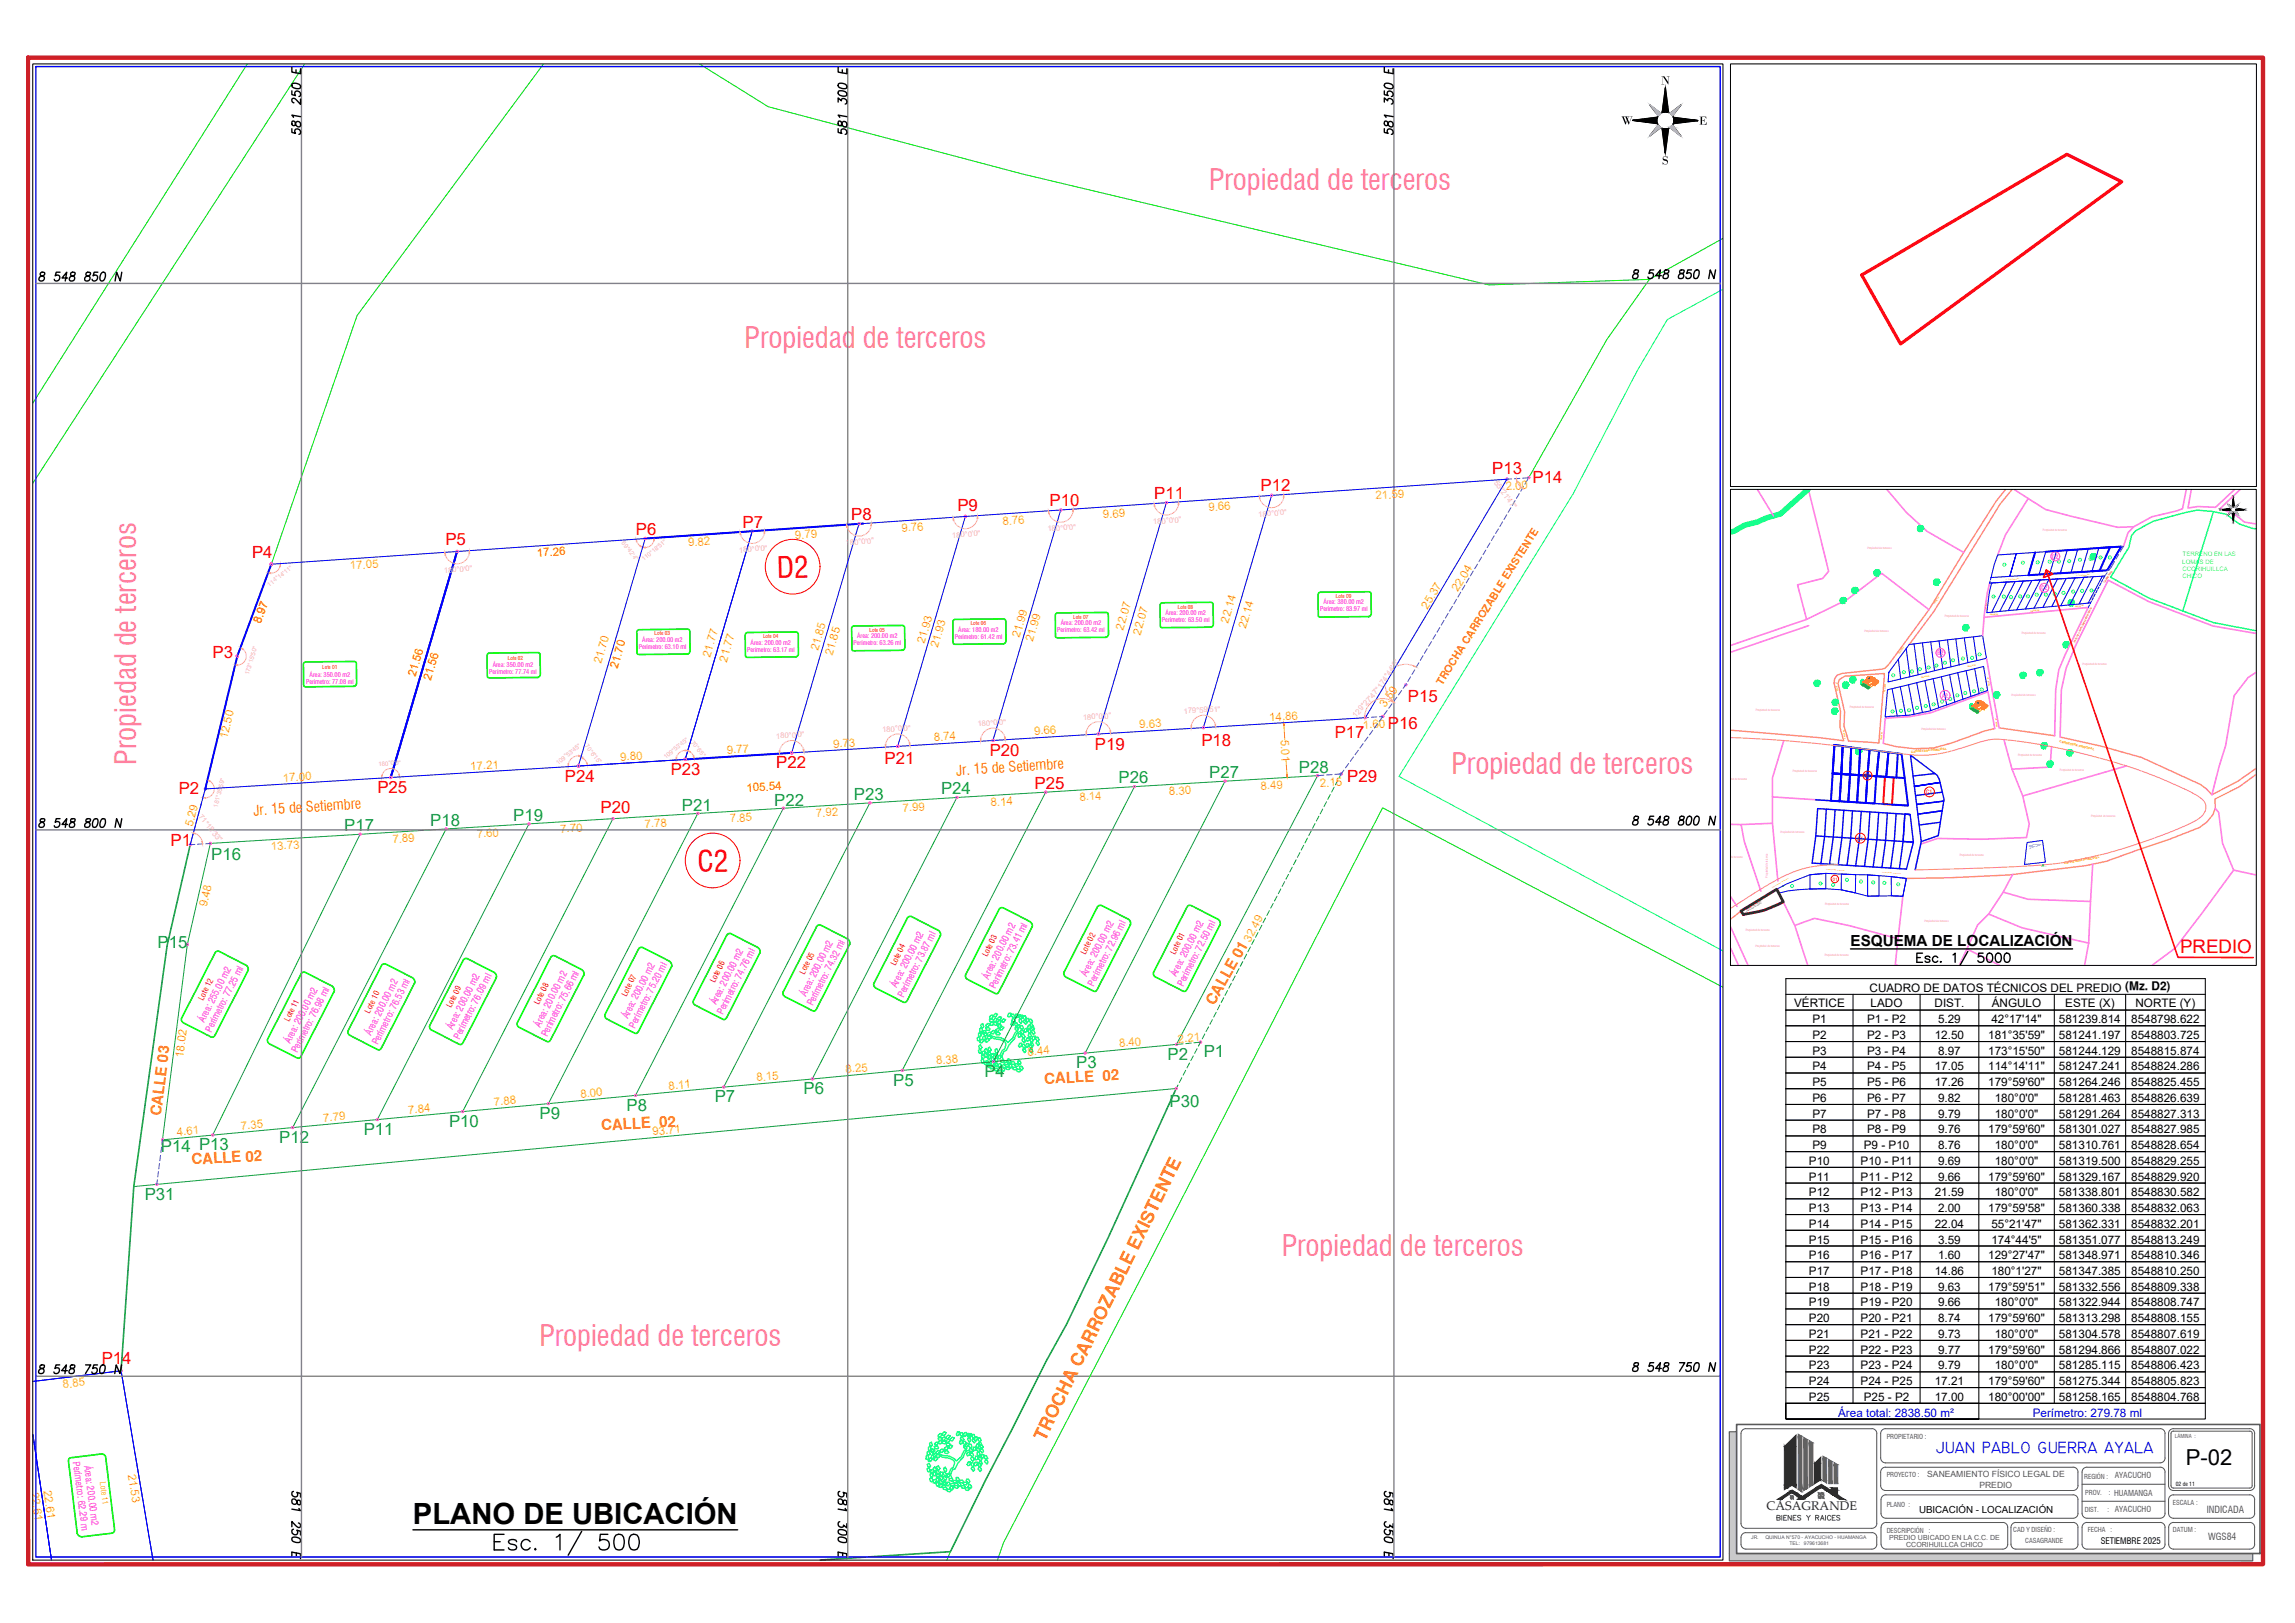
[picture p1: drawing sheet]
<svg xmlns="http://www.w3.org/2000/svg" width="420mm" height="297mm" viewBox="0 0 420 297" stroke-linecap="round" stroke-linejoin="round" font-family="sans-serif">
<defs><g id="words">
<text font-size="5.4" x="75.6" y="278.8">PLANO DE UBICACIÓN</text>
<g font-size="5.3" fill="#ff7f9f">
<text x="221.3" y="34.8">Propiedad de terceros</text>
<text x="136.3" y="63.7">Propiedad de terceros</text>
<text x="24.9" y="139.9" transform="rotate(-90 24.9 139.9)">Propiedad de terceros</text>
<text x="265.7" y="141.6">Propiedad de terceros</text>
<text x="234.7" y="229.8">Propiedad de terceros</text>
<text x="98.7" y="246.4">Propiedad de terceros</text>
</g>
<g font-size="5.3" fill="#f00">
<text x="142.4" y="105.8" transform="rotate(-2 142.4 105.8)">D2</text>
<text x="127.8" y="159.7" transform="rotate(-2 127.8 159.7)">C2</text>
</g>
<g font-size="4.4">
<text x="55.7" y="25.8" transform="rotate(-90 55.7 25.8)">581 250 E</text>
<text x="255.8" y="25.8" transform="rotate(-90 255.8 25.8)">581 350 E</text>
<text x="55.7" y="286.5" transform="rotate(-90 55.7 286.5)">581 250 E</text>
<text x="255.8" y="286.5" transform="rotate(-90 255.8 286.5)">581 350 E</text>
</g>
<text font-size="4" x="400.2" y="268.2">P-02</text>
<text font-size="3.4" fill="#f00" x="399.1" y="174.4">PREDIO</text>
<text font-size="3.3" fill="#ff7f00" x="191.3" y="263.9" transform="rotate(-64 191.3 263.9)">TROCHA CARROZABLE EXISTENTE</text>
<g font-size="3.1" fill="#f00">
<text x="230.8" y="89.8">P12</text>
<text x="273.2" y="86.8">P13</text>
<text x="280.6" y="88.4">P14</text>
<text x="155.8" y="95.1">P8</text>
<text x="175.3" y="93.6">P9</text>
<text x="192.1" y="92.7">P10</text>
<text x="211.3" y="91.3">P11</text>
<text x="81.5" y="99.8">P5</text>
<text x="116.4" y="97.9">P6</text>
<text x="135.9" y="96.6">P7</text>
<text x="46.2" y="102.2">P4</text>
<text x="38.9" y="120.4">P3</text>
<text x="257.8" y="128.5">P15</text>
<text x="200.5" y="137.3">P19</text>
<text x="219.9" y="136.5">P18</text>
<text x="244.4" y="135.1">P17</text>
<text x="254.1" y="133.3">P16</text>
<text x="103.4" y="143.1">P24</text>
<text x="122.8" y="141.9">P23</text>
<text x="142.1" y="140.6">P22</text>
<text x="162" y="139.8">P21</text>
<text x="181.2" y="138.3">P20</text>
<text x="246.6" y="143">P29</text>
<text x="32.7" y="145.3">P2</text>
<text x="69.1" y="145.2">P25</text>
<text x="109.9" y="148.9">P20</text>
<text x="189.4" y="144.4">P25</text>
<text x="31.2" y="154.8">P1</text>
<text x="18.6" y="249.6">P14</text>
</g>
<g font-size="3.1" fill="#139b48">
<text x="204.8" y="143.4">P26</text>
<text x="221.4" y="142.4">P27</text>
<text x="237.8" y="141.5">P28</text>
<text x="124.8" y="148.4">P21</text>
<text x="141.8" y="147.5">P22</text>
<text x="156.3" y="146.4">P23</text>
<text x="172.3" y="145.4">P24</text>
<text x="63" y="152.2">P17</text>
<text x="78.8" y="151.2">P18</text>
<text x="93.9" y="150.3">P19</text>
<text x="38.7" y="157.3">P16</text>
<text x="28.9" y="173.5">P15</text>
<text x="180.2" y="197.1">P4</text>
<text x="197" y="195.5">P3</text>
<text x="213.8" y="193.9">P2</text>
<text x="220.4" y="193.4">P1</text>
<text x="114.7" y="203.3">P8</text>
<text x="130.9" y="201.8">P7</text>
<text x="147.1" y="200.3">P6</text>
<text x="163.5" y="198.7">P5</text>
<text x="214.1" y="202.6">P30</text>
<text x="51.1" y="209.2">P12</text>
<text x="66.6" y="207.7">P11</text>
<text x="82.2" y="206.2">P10</text>
<text x="98.8" y="204.8">P9</text>
<text x="29.4" y="210.8">P14 P13</text>
<text x="26.5" y="219.7">P31</text>
</g>
<text font-size="3" fill="#00f" x="354.4" y="265.8">JUAN PABLO GUERRA AYALA</text>
<text font-size="2.8" x="338.8" y="173.1">ESQUEMA DE LOCALIZACIÓN</text>
<g font-size="2.7">
<text x="304" y="15.4">N</text>
<text x="296.8" y="22.8" transform="rotate(1 296.8 22.8)">W</text>
<text x="311" y="22.8" transform="rotate(1 311 22.8)">E</text>
<text x="304.3" y="30.1">S</text>
</g>
<g font-size="2.7" fill="#ff7f00">
<text x="175.1" y="141.9" transform="rotate(-4 175.1 141.9)">Jr. 15 de Setiembre</text>
<text x="46.5" y="149.3" transform="rotate(-4 46.5 149.3)">Jr. 15 de Setiembre</text>
<text x="222.3" y="184.2" transform="rotate(-61 222.3 184.2)">CALLE 01</text>
<text x="191.2" y="198.4" transform="rotate(-3 191.2 198.4)">CALLE 02</text>
<text x="29.5" y="204.3" transform="rotate(-83 29.5 204.3)">CALLE 03</text>
<text x="110.1" y="206.8" transform="rotate(-3 110.1 206.8)">CALLE 02</text>
<text x="35.1" y="213.1" transform="rotate(-3 35.1 213.1)">CALLE 02</text>
</g>
<text font-size="2.3" fill="#282929" x="323.4" y="276.4">CASAGRANDE</text>
<g font-size="2.1" fill="#ffbf00">
<text x="275.7" y="89.7" transform="rotate(-4 275.7 89.7)">2.00</text>
<text x="202" y="94.9" transform="rotate(-4 202 94.9)">9.69</text>
<text x="221.3" y="93.5" transform="rotate(-4 221.3 93.5)">9.66</text>
<text x="251.9" y="91.4" transform="rotate(-4 251.9 91.4)">21.59</text>
<text x="98.3" y="101.9" transform="rotate(-4 98.3 101.9)">17.26</text>
<text x="126" y="100" transform="rotate(-4 126 100)">9.82</text>
<text x="145.6" y="98.7" transform="rotate(-4 145.6 98.7)">9.79</text>
<text x="165.1" y="97.3" transform="rotate(-4 165.1 97.3)">9.76</text>
<text x="183.6" y="96.1" transform="rotate(-4 183.6 96.1)">8.76</text>
<text x="64.1" y="104.2" transform="rotate(-4 64.1 104.2)">17.05</text>
<text x="261.4" y="111.6" transform="rotate(-59 261.4 111.6)">25.37</text>
<text x="266.9" y="108.4" transform="rotate(-59 266.9 108.4)">22.04</text>
<text x="47.7" y="114.3" transform="rotate(-70 47.7 114.3)">8.97</text>
<text x="149.8" y="119.2" transform="rotate(-74 149.8 119.2)">21.85</text>
<text x="169.3" y="118" transform="rotate(-74 169.3 118)">21.93</text>
<text x="171.7" y="118.7" transform="rotate(-74 171.7 118.7)">21.93</text>
<text x="186.7" y="116.7" transform="rotate(-74 186.7 116.7)">21.99</text>
<text x="189.1" y="117.6" transform="rotate(-74 189.1 117.6)">21.99</text>
<text x="205.6" y="115.4" transform="rotate(-74 205.6 115.4)">22.07</text>
<text x="208.8" y="116.3" transform="rotate(-74 208.8 116.3)">22.07</text>
<text x="224.9" y="114.1" transform="rotate(-74 224.9 114.1)">22.14</text>
<text x="228.1" y="115.1" transform="rotate(-74 228.1 115.1)">22.14</text>
<text x="76.1" y="123.9" transform="rotate(-74 76.1 123.9)">21.56</text>
<text x="78.9" y="124.7" transform="rotate(-74 78.9 124.7)">21.56</text>
<text x="110.1" y="121.5" transform="rotate(-74 110.1 121.5)">21.70</text>
<text x="113.1" y="122.4" transform="rotate(-74 113.1 122.4)">21.70</text>
<text x="130" y="120.4" transform="rotate(-74 130 120.4)">21.77</text>
<text x="133.1" y="121.3" transform="rotate(-74 133.1 121.3)">21.77</text>
<text x="152.4" y="120" transform="rotate(-74 152.4 120)">21.85</text>
<text x="232.4" y="131.9" transform="rotate(-3 232.4 131.9)">14.86</text>
<text x="253.6" y="129.6" transform="rotate(-54 253.6 129.6)">3.59</text>
<text x="41.6" y="135.3" transform="rotate(-76 41.6 135.3)">12.50</text>
<text x="133.1" y="137.9" transform="rotate(-4 133.1 137.9)">9.77</text>
<text x="152.6" y="136.8" transform="rotate(-3 152.6 136.8)">9.73</text>
<text x="171" y="135.6" transform="rotate(-4 171 135.6)">8.74</text>
<text x="189.4" y="134.5" transform="rotate(-4 189.4 134.5)">9.66</text>
<text x="208.6" y="133.3" transform="rotate(-4 208.6 133.3)">9.63</text>
<text x="234.5" y="135.4" transform="rotate(87 234.5 135.4)">5.01</text>
<text x="249.6" y="133.4" transform="rotate(-4 249.6 133.4)">1.60</text>
<text x="51.8" y="143.1" transform="rotate(-3 51.8 143.1)">17.00</text>
<text x="86.1" y="140.9" transform="rotate(-4 86.1 140.9)">17.21</text>
<text x="113.6" y="139.2" transform="rotate(-4 113.6 139.2)">9.80</text>
<text x="136.7" y="144.9" transform="rotate(-3 136.7 144.9)">105.54</text>
<text x="149.4" y="149.5" transform="rotate(-4 149.4 149.5)">7.92</text>
<text x="165.3" y="148.6" transform="rotate(-4 165.3 148.6)">7.99</text>
<text x="181.4" y="147.6" transform="rotate(-3 181.4 147.6)">8.14</text>
<text x="197.7" y="146.6" transform="rotate(-4 197.7 146.6)">8.14</text>
<text x="214.1" y="145.6" transform="rotate(-4 214.1 145.6)">8.30</text>
<text x="230.8" y="144.6" transform="rotate(-4 230.8 144.6)">8.49</text>
<text x="241.7" y="144.1" transform="rotate(-4 241.7 144.1)">2.15</text>
<text x="35.2" y="151.3" transform="rotate(-75 35.2 151.3)">5.29</text>
<text x="49.6" y="155.6" transform="rotate(-3 49.6 155.6)">13.73</text>
<text x="71.9" y="154.3" transform="rotate(-4 71.9 154.3)">7.89</text>
<text x="87.3" y="153.3" transform="rotate(-4 87.3 153.3)">7.60</text>
<text x="102.6" y="152.4" transform="rotate(-3 102.6 152.4)">7.70</text>
<text x="118.1" y="151.5" transform="rotate(-4 118.1 151.5)">7.78</text>
<text x="133.7" y="150.5" transform="rotate(-4 133.7 150.5)">7.85</text>
<text x="37.9" y="166" transform="rotate(-77 37.9 166)">9.48</text>
<text x="228.9" y="172.6" transform="rotate(-62 228.9 172.6)">32.49</text>
<text x="204.9" y="191.6" transform="rotate(-5 204.9 191.6)">8.40</text>
<text x="215.7" y="190.9" transform="rotate(-5 215.7 190.9)">2.21</text>
<text x="33.6" y="193.6" transform="rotate(-83 33.6 193.6)">18.02</text>
<text x="138.5" y="197.9" transform="rotate(-5 138.5 197.9)">8.15</text>
<text x="154.9" y="196.4" transform="rotate(-5 154.9 196.4)">8.25</text>
<text x="171.4" y="194.8" transform="rotate(-5 171.4 194.8)">8.38</text>
<text x="188.2" y="193.2" transform="rotate(-5 188.2 193.2)">8.44</text>
<text x="74.8" y="203.9" transform="rotate(-5 74.8 203.9)">7.84</text>
<text x="90.5" y="202.4" transform="rotate(-5 90.5 202.4)">7.88</text>
<text x="106.3" y="200.9" transform="rotate(-5 106.3 200.9)">8.00</text>
<text x="122.5" y="199.4" transform="rotate(-5 122.5 199.4)">8.11</text>
<text x="32.4" y="207.8" transform="rotate(-5 32.4 207.8)">4.61</text>
<text x="44.2" y="206.7" transform="rotate(-5 44.2 206.7)">7.35</text>
<text x="59.3" y="205.3" transform="rotate(-5 59.3 205.3)">7.79</text>
<text x="119.5" y="207.7" transform="rotate(-5 119.5 207.7)">93.71</text>
<text x="11.6" y="254.1" transform="rotate(-7 11.6 254.1)">8.85</text>
<text x="23.4" y="269.9" transform="rotate(80 23.4 269.9)">21.53</text>
<text x="5.7" y="273.2" transform="rotate(81 5.7 273.2)">22.61</text>
<text x="8" y="272.9" transform="rotate(82 8 272.9)">22.61</text>
</g>
<g font-size="2.1">
<text x="328.5" y="184.4">VÉRTICE</text>
<text x="342.3" y="181.5">CUADRO DE DATOS TÉCNICOS DEL PREDIO (Mz. D2)</text>
<text x="342.5" y="184.4">LADO</text>
<text x="354.2" y="184.4">DIST.</text>
<text x="364.6" y="184.4">ÁNGULO</text>
<text x="378.1" y="184.4">ESTE (X)</text>
<text x="391" y="184.4">NORTE (Y)</text>
<text x="331.8" y="187.3">P1</text>
<text x="331.8" y="190.2">P2</text>
<text x="341.8" y="187.3">P1 - P2</text>
<text x="341.8" y="190.2">P2 - P3</text>
<text x="354.2" y="190.2">12.50</text>
<text x="354.8" y="187.3">5.29</text>
<text x="364" y="190.2">181°35'59&quot;</text>
<text x="364.6" y="187.3">42°17'14&quot;</text>
<text x="376.9" y="187.3">581239.814</text>
<text x="376.9" y="190.2">581241.197</text>
<text x="390.2" y="187.3">8548798.622</text>
<text x="390.2" y="190.2">8548803.725</text>
<text x="331.8" y="193">P3</text>
<text x="331.8" y="195.9">P4</text>
<text x="341.8" y="193">P3 - P4</text>
<text x="341.8" y="195.9">P4 - P5</text>
<text x="354.2" y="195.9">17.05</text>
<text x="354.8" y="193">8.97</text>
<text x="364" y="193">173°15'50&quot;</text>
<text x="364" y="195.9">114°14'11&quot;</text>
<text x="376.9" y="193">581244.129</text>
<text x="376.9" y="195.9">581247.241</text>
<text x="390.2" y="193">8548815.874</text>
<text x="390.2" y="195.9">8548824.286</text>
<text x="331.8" y="198.8">P5</text>
<text x="331.8" y="201.7">P6</text>
<text x="341.8" y="198.8">P5 - P6</text>
<text x="341.8" y="201.7">P6 - P7</text>
<text x="354.2" y="198.8">17.26</text>
<text x="354.8" y="201.7">9.82</text>
<text x="364" y="198.8">179°59'60&quot;</text>
<text x="365.2" y="201.7">180°0'0&quot;</text>
<text x="376.9" y="198.8">581264.246</text>
<text x="376.9" y="201.7">581281.463</text>
<text x="390.2" y="198.8">8548825.455</text>
<text x="390.2" y="201.7">8548826.639</text>
<text x="331.8" y="204.5">P7</text>
<text x="331.8" y="207.4">P8</text>
<text x="341.8" y="204.5">P7 - P8</text>
<text x="341.8" y="207.4">P8 - P9</text>
<text x="354.8" y="204.5">9.79</text>
<text x="354.8" y="207.4">9.76</text>
<text x="364" y="207.4">179°59'60&quot;</text>
<text x="365.2" y="204.5">180°0'0&quot;</text>
<text x="376.9" y="204.5">581291.264</text>
<text x="376.9" y="207.4">581301.027</text>
<text x="390.2" y="204.5">8548827.313</text>
<text x="390.2" y="207.4">8548827.985</text>
<text x="331.2" y="213.2">P10</text>
<text x="331.8" y="210.3">P9</text>
<text x="340.6" y="213.2">P10 - P11</text>
<text x="341.2" y="210.3">P9 - P10</text>
<text x="354.8" y="210.3">8.76</text>
<text x="354.8" y="213.2">9.69</text>
<text x="365.2" y="210.3">180°0'0&quot;</text>
<text x="365.2" y="213.2">180°0'0&quot;</text>
<text x="376.9" y="210.3">581310.761</text>
<text x="376.9" y="213.2">581319.500</text>
<text x="390.2" y="210.3">8548828.654</text>
<text x="390.2" y="213.2">8548829.255</text>
<text x="331.2" y="216.1">P11</text>
<text x="331.2" y="218.9">P12</text>
<text x="331.2" y="221.8">P13</text>
<text x="340.6" y="216.1">P11 - P12</text>
<text x="340.6" y="218.9">P12 - P13</text>
<text x="340.6" y="221.8">P13 - P14</text>
<text x="354.2" y="218.9">21.59</text>
<text x="354.8" y="216.1">9.66</text>
<text x="354.8" y="221.8">2.00</text>
<text x="364" y="216.1">179°59'60&quot;</text>
<text x="364" y="221.8">179°59'58&quot;</text>
<text x="365.2" y="218.9">180°0'0&quot;</text>
<text x="376.9" y="216.1">581329.167</text>
<text x="376.9" y="218.9">581338.801</text>
<text x="376.9" y="221.8">581360.338</text>
<text x="390.2" y="216.1">8548829.920</text>
<text x="390.2" y="218.9">8548830.582</text>
<text x="390.2" y="221.8">8548832.063</text>
<text x="331.2" y="224.7">P14</text>
<text x="331.2" y="227.6">P15</text>
<text x="340.6" y="224.7">P14 - P15</text>
<text x="340.6" y="227.6">P15 - P16</text>
<text x="354.2" y="224.7">22.04</text>
<text x="354.8" y="227.6">3.59</text>
<text x="364.6" y="224.7">55°21'47&quot;</text>
<text x="364.6" y="227.6">174°44'5&quot;</text>
<text x="376.9" y="224.7">581362.331</text>
<text x="376.9" y="227.6">581351.077</text>
<text x="390.2" y="224.7">8548832.201</text>
<text x="390.2" y="227.6">8548813.249</text>
<text x="331.2" y="230.5">P16</text>
<text x="331.2" y="233.4">P17</text>
<text x="340.6" y="230.5">P16 - P17</text>
<text x="340.6" y="233.4">P17 - P18</text>
<text x="354.2" y="233.4">14.86</text>
<text x="354.8" y="230.5">1.60</text>
<text x="364" y="230.5">129°27'47&quot;</text>
<text x="364.6" y="233.4">180°1'27&quot;</text>
<text x="376.9" y="230.5">581348.971</text>
<text x="376.9" y="233.4">581347.385</text>
<text x="390.2" y="230.5">8548810.346</text>
<text x="390.2" y="233.4">8548810.250</text>
<text x="331.2" y="236.2">P18</text>
<text x="331.2" y="239.1">P19</text>
<text x="340.6" y="236.2">P18 - P19</text>
<text x="340.6" y="239.1">P19 - P20</text>
<text x="354.8" y="236.2">9.63</text>
<text x="354.8" y="239.1">9.66</text>
<text x="364" y="236.2">179°59'51&quot;</text>
<text x="365.2" y="239.1">180°0'0&quot;</text>
<text x="376.9" y="236.2">581332.556</text>
<text x="376.9" y="239.1">581322.944</text>
<text x="390.2" y="236.2">8548809.338</text>
<text x="390.2" y="239.1">8548808.747</text>
<text x="331.2" y="242">P20</text>
<text x="331.2" y="244.9">P21</text>
<text x="340.6" y="242">P20 - P21</text>
<text x="340.6" y="244.9">P21 - P22</text>
<text x="354.8" y="242">8.74</text>
<text x="354.8" y="244.9">9.73</text>
<text x="364" y="242">179°59'60&quot;</text>
<text x="365.2" y="244.9">180°0'0&quot;</text>
<text x="376.9" y="242">581313.298</text>
<text x="376.9" y="244.9">581304.578</text>
<text x="390.2" y="242">8548808.155</text>
<text x="390.2" y="244.9">8548807.619</text>
<text x="331.2" y="247.7">P22</text>
<text x="331.2" y="250.6">P23</text>
<text x="340.6" y="247.7">P22 - P23</text>
<text x="340.6" y="250.6">P23 - P24</text>
<text x="354.8" y="247.7">9.77</text>
<text x="354.8" y="250.6">9.79</text>
<text x="364" y="247.7">179°59'60&quot;</text>
<text x="365.2" y="250.6">180°0'0&quot;</text>
<text x="376.9" y="247.7">581294.866</text>
<text x="376.9" y="250.6">581285.115</text>
<text x="390.2" y="247.7">8548807.022</text>
<text x="390.2" y="250.6">8548806.423</text>
<text x="331.2" y="253.5">P24</text>
<text x="331.2" y="256.4">P25</text>
<text x="340.6" y="253.5">P24 - P25</text>
<text x="341.2" y="256.4">P25 - P2</text>
<text x="354.2" y="253.5">17.21</text>
<text x="354.2" y="256.4">17.00</text>
<text x="364" y="253.5">179°59'60&quot;</text>
<text x="364" y="256.4">180°00'00&quot;</text>
<text x="376.9" y="253.5">581275.344</text>
<text x="376.9" y="256.4">581258.165</text>
<text x="390.2" y="253.5">8548805.823</text>
<text x="390.2" y="256.4">8548804.768</text>
</g>
<g font-size="2.1" fill="#00f">
<text x="336.5" y="259.3">Área total: 2838.50 m²</text>
<text x="372.1" y="259.3">Perímetro: 279.78 ml</text>
</g>
<text font-size="1.9" fill="#ff7f00" x="264" y="125.5" transform="rotate(-58 264 125.5)">TROCHA CARROZABLE EXISTENTE</text>
<text font-size="1.8" x="351.3" y="276.9">UBICACIÓN - LOCALIZACIÓN</text>
<g font-size="1.8" fill="#545454">
<text x="404" y="276.9">INDICADA</text>
<text x="404.2" y="281.9">WGS84</text>
</g>
<g font-size="1.7" fill="#f0f">
<text x="180.9" y="179.3" transform="rotate(-63 180.9 179.3)">Área: 200.00 m2</text>
<text x="198.9" y="178.8" transform="rotate(-63 198.9 178.8)">Área: 200.00 m2</text>
<text x="215.3" y="178.8" transform="rotate(-63 215.3 178.8)">Área: 200.00 m2</text>
<text x="131.1" y="184" transform="rotate(-63 131.1 184)">Área: 200.00 m2</text>
<text x="132.4" y="185.7" transform="rotate(-63 132.4 185.7)">Perímetro: 74.76 ml</text>
<text x="147.5" y="182.4" transform="rotate(-63 147.5 182.4)">Área: 200.00 m2</text>
<text x="148.8" y="184.2" transform="rotate(-63 148.8 184.2)">Perímetro: 74.32 ml</text>
<text x="164.1" y="180.9" transform="rotate(-63 164.1 180.9)">Área: 200.00 m2</text>
<text x="165.4" y="182.6" transform="rotate(-63 165.4 182.6)">Perímetro: 73.87 ml</text>
<text x="182.2" y="181" transform="rotate(-63 182.2 181)">Perímetro: 73.41 ml</text>
<text x="200.2" y="180.6" transform="rotate(-63 200.2 180.6)">Perímetro: 72.96 ml</text>
<text x="216.6" y="180.6" transform="rotate(-63 216.6 180.6)">Perímetro: 72.50 ml</text>
<text x="37.4" y="187.2" transform="rotate(-63 37.4 187.2)">Área: 255.00 m2</text>
<text x="38.7" y="189" transform="rotate(-63 38.7 189)">Perímetro: 77.25 ml</text>
<text x="53.1" y="191.1" transform="rotate(-63 53.1 191.1)">Área: 200.00 m2</text>
<text x="67.9" y="189.5" transform="rotate(-63 67.9 189.5)">Área: 200.00 m2</text>
<text x="69.2" y="191.3" transform="rotate(-63 69.2 191.3)">Perímetro: 76.53 ml</text>
<text x="82.8" y="188.6" transform="rotate(-63 82.8 188.6)">Área: 200.00 m2</text>
<text x="84.1" y="190.3" transform="rotate(-63 84.1 190.3)">Perímetro: 76.09 ml</text>
<text x="98.9" y="188.1" transform="rotate(-63 98.9 188.1)">Área: 200.00 m2</text>
<text x="100.1" y="189.8" transform="rotate(-63 100.1 189.8)">Perímetro: 75.66 ml</text>
<text x="114.9" y="186.5" transform="rotate(-63 114.9 186.5)">Área: 200.00 m2</text>
<text x="116.2" y="188.3" transform="rotate(-63 116.2 188.3)">Perímetro: 75.20 ml</text>
<text x="54.4" y="192.8" transform="rotate(-63 54.4 192.8)">Perímetro: 76.98 ml</text>
<text x="13.4" y="267.5" transform="rotate(83 13.4 267.5)">Perímetro: 62.29 m</text>
<text x="15.4" y="268.2" transform="rotate(83 15.4 268.2)">Área: 200.00 m2</text>
</g>
<g font-size="1.6" fill="#545454">
<text x="352.8" y="270.3">SANEAMIENTO FÍSICO LEGAL DE</text>
<text x="362.4" y="272.3">PREDIO</text>
</g>
<text font-size="1.6" x="384.6" y="282.5">SETIEMBRE 2025</text>
<g font-size="1.5" fill="#f00">
<text x="130.9" y="180" transform="rotate(-63 130.9 180)">Lote 06</text>
<text x="147.3" y="178.4" transform="rotate(-63 147.3 178.4)">Lote 05</text>
<text x="163.9" y="176.8" transform="rotate(-63 163.9 176.8)">Lote 04</text>
<text x="180.7" y="175.2" transform="rotate(-63 180.7 175.2)">Lote 03</text>
<text x="198.7" y="174.8" transform="rotate(-63 198.7 174.8)">Lote 02</text>
<text x="215.1" y="174.8" transform="rotate(-63 215.1 174.8)">Lote 01</text>
<text x="37.2" y="183.2" transform="rotate(-63 37.2 183.2)">Lote 12</text>
<text x="67.7" y="185.5" transform="rotate(-63 67.7 185.5)">Lote 10</text>
<text x="82.6" y="184.5" transform="rotate(-63 82.6 184.5)">Lote 09</text>
<text x="98.6" y="184" transform="rotate(-63 98.6 184)">Lote 08</text>
<text x="114.7" y="182.5" transform="rotate(-64 114.7 182.5)">Lote 07</text>
<text x="52.9" y="187" transform="rotate(-63 52.9 187)">Lote 11</text>
</g>
<text font-size="1.5" fill="#f8991e" x="18.3" y="271.3" transform="rotate(83 18.3 271.3)">Lote 11</text>
<g font-size="1.5" fill="#545454">
<text x="387" y="273.7">HUAMANGA</text>
<text x="387.1" y="270.5">AYACUCHO</text>
<text x="387.1" y="276.8">AYACUCHO</text>
</g>
<g font-size="1.4" fill="#f7abae">
<text x="273.5" y="88.4" transform="rotate(54 273.5 88.4)">55°21'47&quot;</text>
<text x="211.1" y="95.9" transform="rotate(-4 211.1 95.9)">180°0'0&quot;</text>
<text x="230.4" y="94.6" transform="rotate(-4 230.4 94.6)">180°0'0&quot;</text>
<text x="135.3" y="101.1" transform="rotate(-4 135.3 101.1)">180°0'0&quot;</text>
<text x="154.9" y="99.8" transform="rotate(-4 154.9 99.8)">180°0'0&quot;</text>
<text x="174.3" y="98.4" transform="rotate(-4 174.3 98.4)">180°0'0&quot;</text>
<text x="191.8" y="97.3" transform="rotate(-4 191.8 97.3)">180°0'0&quot;</text>
<text x="81.3" y="104.9" transform="rotate(-4 81.3 104.9)">180°0'0&quot;</text>
<text x="198.3" y="131.8" transform="rotate(-4 198.3 131.8)">180°0'0&quot;</text>
<text x="216.7" y="130.6" transform="rotate(-3 216.7 130.6)">179°59'51&quot;</text>
<text x="248.2" y="131.4" transform="rotate(-48 248.2 131.4)">129°27'47&quot;</text>
<text x="252.9" y="126.1" transform="rotate(-57 252.9 126.1)">174°44'5&quot;</text>
<text x="142.1" y="135.2" transform="rotate(-4 142.1 135.2)">180°0'0&quot;</text>
<text x="161.6" y="134" transform="rotate(-4 161.6 134)">180°0'0&quot;</text>
<text x="179" y="132.9" transform="rotate(-3 179 132.9)">180°0'0&quot;</text>
<text x="36.3" y="149.5" transform="rotate(51 36.3 149.5)">71°18'33&quot;</text>
</g>
<g font-size="1.3" fill="#545454">
<text x="345.8" y="281.8">PREDIO UBICADO EN LA C.C. DE</text>
<text x="349" y="283.1">CCORIHUILLCA CHICO</text>
</g>
<g font-size="1.2" fill="#545454">
<text x="345.4" y="263.3">PROPIETARIO :</text>
<text x="345.4" y="275.8">PLANO :</text>
<text x="345.4" y="270.3">PROYECTO :</text>
<text x="381.6" y="270.7">REGIÓN :</text>
<text x="381.7" y="273.7">PROV.</text>
<text x="386.1" y="273.7">:</text>
<text x="397.8" y="275.4">ESCALA :</text>
<text x="345.4" y="280.5">DESCRIPCIÓN</text>
<text x="353.1" y="280.5">:</text>
<text x="368.6" y="280.4">CAD Y DISEÑO :</text>
<text x="381.7" y="276.7">DIST.</text>
<text x="382.2" y="280.3">FECHA</text>
<text x="385.8" y="276.7">:</text>
<text x="386.4" y="280.3">:</text>
<text x="397.8" y="280.4">DATUM :</text>
<text x="370.8" y="282.3">CASAGRANDE</text>
</g>
<g font-size="1.1" fill="#f7abae">
<text x="113.7" y="99.4" transform="rotate(51 113.7 99.4)">69°42'4&quot;</text>
<text x="49.3" y="107.4" transform="rotate(-37 49.3 107.4)">114°14'11&quot;</text>
<text x="117.9" y="102.7" transform="rotate(-39 117.9 102.7)">110°18'51&quot;</text>
<text x="45.6" y="123.6" transform="rotate(-73 45.6 123.6)">173°15'50&quot;</text>
<text x="107" y="136.6" transform="rotate(51 107 136.6)">70°6'15&quot;</text>
<text x="126.5" y="135.9" transform="rotate(52 126.5 135.9)">70°6'5&quot;</text>
<text x="69.3" y="140.2" transform="rotate(-4 69.3 140.2)">180°0'0&quot;</text>
<text x="102.2" y="140" transform="rotate(-39 102.2 140)">109°53'45&quot;</text>
<text x="121.9" y="138.9" transform="rotate(-38 121.9 138.9)">109°53'45&quot;</text>
<text x="39.8" y="147.8" transform="rotate(-76 39.8 147.8)">181°35'59&quot;</text>
</g>
<g font-size="1.1" fill="#0ff">
<text x="399.6" y="101.8">TERRENO EN LAS</text>
<text x="399.5" y="103.2">LOMAS DE</text>
<text x="399.5" y="104.5">CCORIHUILLCA</text>
<text x="399.5" y="105.8">CHICO</text>
</g>
<g font-size="1.1" fill="#f0f">
<text x="375.7" y="102.2" transform="rotate(-1 375.7 102.2)">D2</text>
<text x="212.7" y="113.8">Perímetro: 63.50 ml</text>
<text x="213.4" y="112.6">Área: 200.00 m2</text>
<text x="241.7" y="111.9">Perímetro: 83.97 ml</text>
<text x="242.3" y="110.6">Área: 380.00 m2</text>
<text x="373.7" y="108" transform="rotate(-2 373.7 108)">C2</text>
<text x="116.9" y="118.8">Perímetro: 63.10 ml</text>
<text x="117.6" y="117.5">Área: 200.00 m2</text>
<text x="136.8" y="119.3">Perímetro: 63.17 ml</text>
<text x="137.4" y="118">Área: 200.00 m2</text>
<text x="156.3" y="118.1">Perímetro: 63.26 ml</text>
<text x="156.9" y="116.8">Área: 200.00 m2</text>
<text x="174.8" y="116.9">Perímetro: 61.42 ml</text>
<text x="175.4" y="115.6">Área: 180.00 m2</text>
<text x="193.6" y="115.7">Perímetro: 63.42 ml</text>
<text x="194.2" y="114.4">Área: 200.00 m2</text>
<text x="354.7" y="119.9" transform="rotate(-2 354.7 119.9)">B2</text>
<text x="56" y="125.2">Perímetro: 77.08 ml</text>
<text x="56.7" y="123.9">Área: 350.00 m2</text>
<text x="89.6" y="123.3">Perímetro: 77.74 ml</text>
<text x="90.2" y="122">Área: 350.00 m2</text>
<text x="355.5" y="127.7" transform="rotate(-2 355.5 127.7)">A2</text>
</g>
<g font-size="1.1" fill="#f00">
<text x="341.3" y="142.4">B1</text>
<text x="352.6" y="145.4">C1</text>
<text x="340" y="153.9">A1</text>
</g>
<g font-size="1" fill="#f00">
<text x="196.5" y="113.2">Lote 07</text>
<text x="215.7" y="111.4">Lote 08</text>
<text x="244.6" y="109.4">Lote 09</text>
<text x="119.9" y="116.3">Lote 03</text>
<text x="139.7" y="116.8">Lote 04</text>
<text x="159.2" y="115.6">Lote 05</text>
<text x="177.7" y="114.4">Lote 06</text>
<text x="59" y="122.5">Lote 01</text>
<text x="93" y="120.7">Lote 02</text>
</g>
<text font-size="1" fill="#545454" x="398.2" y="263.2">LÁMINA :</text>
<text font-size="1" x="398.3" y="271.9">02 de 11</text>
<g font-size=".9" fill="#545454">
<text x="320.6" y="281.7">JR.</text>
<text x="323.2" y="281.7">QUINUA N°570 - AYACUCHO - HUAMANGA</text>
<text x="327.6" y="282.8">TEL:</text>
<text x="330.2" y="282.8">979613681</text>
</g>
<g font-size=".8">
<text x="406.2" y="93.5">W</text>
<text x="408.6" y="91.1">N</text>
<text x="408.7" y="96">S</text>
<text x="410.9" y="93.5">E</text>
</g>
<text font-size=".8" fill="#f00" x="335.6" y="161.2">D1</text>
<g font-size=".5" fill="#ff7f9f">
<text x="341.9" y="100.4">Propiedad de terceros</text>
<text x="374" y="97.1">Propiedad de terceros</text>
<text x="356.1" y="112.8">Propiedad de terceros</text>
<text x="341.3" y="115.7">Propiedad de terceros</text>
<text x="370.1" y="116">Propiedad de terceros</text>
<text x="381.3" y="121.8">Propiedad de terceros</text>
<text x="321.5" y="130">Propiedad de terceros</text>
<text x="338.7" y="129.7">Propiedad de terceros</text>
<text x="368.2" y="127.5">Propiedad de terceros</text>
<text x="351.8" y="133.5">Propiedad de terceros</text>
<text x="315.5" y="142.8">Propiedad de terceros</text>
<text x="328.2" y="141.2">Propiedad de terceros</text>
<text x="369.5" y="138.3">Propiedad de terceros</text>
<text x="377.1" y="141.2">Propiedad de terceros</text>
<text x="382.8" y="149.6">Propiedad de terceros</text>
<text x="326" y="152.5">Propiedad de terceros</text>
<text x="314.6" y="157">Propiedad de terceros</text>
<text x="323.6" y="160.6" transform="rotate(-90 323.6 160.6)">Propiedad de terceros</text>
<text x="358.8" y="156.7">Propiedad de terceros</text>
<text x="334.1" y="165.6">Propiedad de terceros</text>
<text x="319.6" y="170.4">Propiedad de terceros</text>
<text x="321.4" y="173.3">Propiedad de terceros</text>
<text x="352.3" y="168.8">Propiedad de terceros</text>
<text x="334.1" y="175">Propiedad de terceros</text>
</g>
<g font-size=".5" fill="#ff7f00">
<text x="349.9" y="137.8" transform="rotate(-5 349.9 137.8)">CARRETERA PRINCIPAL</text>
<text x="377" y="135.8" transform="rotate(13 377 135.8)">CARRETERA PRINCIPAL</text>
<text x="377.9" y="158.2" transform="rotate(-10 377.9 158.2)">CARRETERA PRINCIPAL</text>
</g>
<text font-size=".5" fill="#0f0" x="373.6" y="158.6">1</text>
<g font-size=".4" fill="#f26722">
<text x="385.4" y="106.7" transform="rotate(-57 385.4 106.7)">CARRETERA</text>
<text x="379.9" y="117.7" transform="rotate(-64 379.9 117.7)">TROCHA CARROZABLE EXISTENTE</text>
</g>
<g font-size=".3" fill="#ff7f00">
<text x="366.8" y="103.5">01</text>
<text x="367.2" y="106.2" transform="rotate(-4 367.2 106.2)">Jr. 15 de Setiembre</text>
<text x="370.2" y="103.1">02</text>
<text x="372.9" y="103">03</text>
<text x="375.1" y="102.9">04</text>
<text x="376.8" y="102.9">05</text>
<text x="378.7" y="102.8">06</text>
<text x="380.1" y="105.4" transform="rotate(-3 380.1 105.4)">Jr. 15 de Setiembre</text>
<text x="380.7" y="102.6">07</text>
<text x="382.6" y="102.4">08</text>
<text x="384.4" y="102.1">09</text>
<text x="386.1" y="102.2">10</text>
<text x="354.2" y="110.6" transform="rotate(-55 354.2 110.6)">CALLE 03</text>
<text x="363.7" y="111.7" transform="rotate(-83 363.7 111.7)">CALLE 03</text>
<text x="364.3" y="112.6" transform="rotate(-4 364.3 112.6)">CALLE 02</text>
<text x="364.8" y="109.3" transform="rotate(5 364.8 109.3)">12</text>
<text x="366.7" y="109.3">11</text>
<text x="368" y="109.4">10</text>
<text x="369.7" y="109.3">09</text>
<text x="371.1" y="109.3" transform="rotate(5 371.1 109.3)">08</text>
<text x="371.8" y="111.9" transform="rotate(-6 371.8 111.9)">CALLE 02</text>
<text x="372.7" y="109" transform="rotate(5 372.7 109)">07</text>
<text x="374.4" y="108.9" transform="rotate(4 374.4 108.9)">06</text>
<text x="376" y="108.8" transform="rotate(4 376 108.8)">05</text>
<text x="377.6" y="108.6">04</text>
<text x="379.4" y="108.4" transform="rotate(4 379.4 108.4)">03</text>
<text x="379.9" y="111.1" transform="rotate(-6 379.9 111.1)">CALLE 02</text>
<text x="381" y="108.3">02</text>
<text x="382.8" y="108.2">01</text>
<text x="383" y="109.7" transform="rotate(-61 383 109.7)">CALLE 01</text>
<text x="347.8" y="119.8" transform="rotate(-55 347.8 119.8)">CALLE 03</text>
<text x="362.3" y="119.9">11</text>
<text x="346.5" y="123.7">01</text>
<text x="348.4" y="123.2">02</text>
<text x="349.9" y="123">03</text>
<text x="351.4" y="122.6">04</text>
<text x="351.7" y="124.1" transform="rotate(-12 351.7 124.1)">CALLE 02</text>
<text x="352.9" y="122.3">05</text>
<text x="354.4" y="122">06</text>
<text x="355.9" y="121.4">07</text>
<text x="357.4" y="121">08</text>
<text x="359.2" y="120.7">09</text>
<text x="360.2" y="122.1" transform="rotate(-12 360.2 122.1)">CALLE 02</text>
<text x="360.9" y="120.5">10</text>
<text x="364.3" y="125.6" transform="rotate(-99 364.3 125.6)">CALLE 01</text>
<text x="336.5" y="126.5" transform="rotate(-99 336.5 126.5)">CALLE 04</text>
<text x="345.2" y="126.7" transform="rotate(-85 345.2 126.7)">CALLE 03</text>
<text x="346.3" y="130.3">01</text>
<text x="347.9" y="130.2">02</text>
<text x="349.4" y="130.1">03</text>
<text x="350.8" y="129.7">04</text>
<text x="352.4" y="129.4">05</text>
<text x="353.9" y="129">06</text>
<text x="355.4" y="128.5">07</text>
<text x="356.9" y="128.1">08</text>
<text x="358.2" y="127.4">09</text>
<text x="359.6" y="127">10</text>
<text x="361.2" y="126.6">11</text>
<text x="362.7" y="126.3">12</text>
<text x="337.9" y="135.2" transform="rotate(-100 337.9 135.2)">CALLE 04</text>
<text x="344.5" y="135.5" transform="rotate(-85 344.5 135.5)">CALLE 03</text>
<text x="365.7" y="133.1" transform="rotate(-99 365.7 133.1)">CALLE 01</text>
<text x="333.1" y="161.8">02</text>
<text x="334.3" y="159.2" transform="rotate(3 334.3 159.2)">Carretera principal- via de acceso</text>
<text x="338" y="161.2">04</text>
<text x="340.6" y="161.5">05</text>
<text x="342.8" y="161.6">06</text>
<text x="344.6" y="159.8" transform="rotate(3 344.6 159.8)">Carretera principal - via de acceso</text>
<text x="344.8" y="161.7">07</text>
<text x="347.4" y="162">08</text>
<text x="324.5" y="162.5" transform="rotate(-30 324.5 162.5)">Carretera principal - via de acceso</text>
<text x="327.9" y="162.3">01</text>
<text x="335.5" y="162.1">03</text>
</g>
<g font-size=".3" fill="#700000">
<text x="319.7" y="166.6" transform="rotate(-30 319.7 166.6)">TERRENO DE (360 m2)</text>
<text x="319.8" y="166.9" transform="rotate(-30 319.8 166.9)">PARA CASA DE CAMPO</text>
</g>
<g font-size=".2" fill="#00f">
<text x="371.5" y="154.8" transform="rotate(-5 371.5 154.8)">TERRENO DE OSCAR</text>
<text x="371.5" y="155.1" transform="rotate(-5 371.5 155.1)">BERROCAL QUISPE</text>
<text x="371.5" y="155.3" transform="rotate(-4 371.5 155.3)">(295 m2)</text>
</g>
</g></defs>
<!-- layer: C-ANNO-VFRM-TEXT -->
<path d="M367.2 89.6l-1.7 2.1-6 9.4-6.3 10.5-7.6 10.2-.5 .5-.7 .2-7.1 .7-1 .4-.4 .6-.1 .8 1.2 5.2-.2 2.9 .7 2.5-4.5-.6-16.2-1.4M368.3 89.6l-2.1 2.7-12.1 19.6-4.6 6.1M344.9 124.2l.1-.9-7.3 .5-1 .6-.2 .7 1.2 5.2-.1 2.6 .8 2.7 5.6 .4M365.2 133.3l-1.9 .5-6.1 2.2-3.2 .9-3.6 .1-3.3-.4-2.3-.5M366.2 133.2l10 1.5M377.2 134.9l7.6 1.7 7.3 2 10.7 5 1.1 .7 1 1.2 4.8-2.5 3.4-2.4M413.1 141.7l-3.2 2.3-4.4 2.2 .1 1.7-.4 1.1-1.2 1.5-1.4 1-5.3 2-11.7 4.1-3.7 .8-14.1 1.7-10.9 .5-7.9 .2M318.7 166.7l-1.9 1.5" fill="none" stroke="#ff7f7f" stroke-width=".25"/>
<!-- layer: Lotes -->
<g fill="none" stroke="#ff7fff" stroke-width=".3">
<path d="M331.2 90.1l3.6 14.5-1.1 1.3-4.6 1.1 1.6 6.4 7.4-3.6 6.4-4.9 8.7 6.7M345.4 89.6l3.6 4.2 3.8 3.5 6.7 3.8M368.8 89.6l5.7 3.7 13.2 3.2 2.9-.1M371.3 91.2l-4.2 6.7-1.4 3.7M400.2 89.6l-.6 3.5-1 .4-4.7 1.1-3.3 1.8-1 1.1-.8 2.5M401.2 89.6l-.6 3.4 1.8-.3 3.2 .2 3.5-3.3M410.1 89.6l-3.6 3.5 2.8 1.2 1.6 1.3 2.2 .3M330.7 113.4l-13.9 4.7M331.1 114.5l-14.3 4.9M378.1 119.7l-1.2 2.9-.5 3.6-.2 8.5M413.1 115.9l-8-1.3-11.8-4.5-7.3-3.9-5.9 11.7-1.8 4.4-.9 4-.2 8.6M326.6 135.5l-2.1 6.9v8.3l1 10.5"/>
<path d="M335.8 136.3l-.6 10.3-10.7-.7M364.7 126.1l1.3 7.1M365.2 133.3l-1.3-6.7-10.4 3.8-3.9 .8-4.5 .3-.3 4.6M366.9 135.4l1.4 5.4 7-.4 .3-3.8M413.1 123l-1.5 1-2.6 3.3-1.5 9.1-1.3 4-1.3 5.1M316.8 150.9h2l.5 3.1 3.1 9.1M370.3 145.7l1.2 5.1-.5 2.5M383.1 158.2l-.4 6.8-11.4-.4-4.6-1.3M389.3 140.2l-19 5.5-2-4.9M405.6 147.9l.6 .8 .7 5.6 2 5M316.8 164.1l1.2 1.8M326.5 165.1l2.1 4.3 2.3 7.3"/>
<path d="M328.6 169.4l3.6-1.3 6.4 1.3 8.9 2.4-.5 4.9M347 176.6l.4 .1M348.4 164l-.9 7.8M360.1 173.7l6 3M368.5 160.1l-1.8 3.2-2.6 4-2.1 2-3.3 7.4M382.4 172.6l-.8 4.1M382.7 165l-.3 7.6-12.2-2.8-6.1-2.5M413.1 160.1l-4.2-.8-10.7 14.2-4.2 3.2"/>
</g>
<!-- layer: Terr. Agrarios -->
<path d="M405.2 93.6l-5.6 18.2M413.1 96.8l-.7-.1-2.4-.8-2.5-1.8-2.6-.5-2.7-.2-2.4 .5-5.6 1.5-3.2 1.7-.8 .9-.5 2.2-3.3 5.5 7 3.8 11.8 4.5 7.9 1.4" fill="none" stroke="#00ff7f" stroke-width=".25"/>
<!-- layer: Primera Vivienda -->
<path d="M371.1 154.2l2.8-.4 .6 4-3.9 .4z" fill="none" stroke="#00f" stroke-width=".18"/>
<!-- layer: 00 manzanas -->
<circle cx="374" cy="158.3" r=".12" fill="none" stroke="#0f0" stroke-width=".18"/>
<!-- layer: Lotes -->
<path d="M326.3 162.2h.1" fill="none" stroke="#0f0" stroke-width=".25"/>
<path d="M374 158.5a.05 .05 0 0 1 .1 0 .05 .05 0 0 1-.1 0z" fill="#0f0"/>
<!-- layer: Primera Vivienda -->
<path d="M337.1 160l2.6 .1v3.3l-2.6-.6zM325.3 162.7l1.8-.9 4.3-1.7 2.9-.3 7.6 .3 7.1 .7-.6 3.2h-6.5a30.7 30.7 0 0 0-16.3-.5zM331.4 160.1l2.9-.3v2.9h-2.9zM341.9 160.1l2.1 .2v3.7h-2.1zM346.2 160.4l2.8 .4-.6 3.2-2.1-.1zM6 252.8l16.2-1.9 5.8 34.6M6 262.5l3.4 23" fill="none" stroke="#00f" stroke-width=".18"/>
<!-- layer: C-ANNO-VFRM-TEXT -->
<path d="M344.9 124.2l-.9 11.8" fill="none" stroke="#ff7f7f" stroke-width=".25"/>
<!-- layer: cotas -->
<g fill="none" stroke="#00f" stroke-width=".19">
<path d="M349 118.7l.7 5.2M349.5 118l13.5-1.7 .7 4.2-18 4.3 .1-1.8zM350.4 117.8l.8 5.7M351.9 117.7l.8 5.4M353.5 117.5l.7 5.3M355 117.3l.7 5.1M356.5 117.1l.7 4.9M358.1 116.9l.6 4.8M359.6 116.7l.7 4.6M361.3 116.6l.6 4.3M364.3 106.3l-.1 .4h.4M364.5 105.7l-.1 .4"/>
<path d="M364.6 106.7l20.3-1.2-2.6 4.9-18.6 1.7 .5-3.5zM365.7 101.6l22.7-1.6-2.6 4.4-21.3 1.3 .6-2.4zM367.4 106.5l-2.8 5.5M368.9 106.4l-2.8 5.5M369.1 101.3l-1.2 4.2 1.2-4.2M370.4 106.3l-2.7 5.5M372 106.2l-2.8 5.4M373.3 105.1l1.2-4.1 13.9-1-2.6 4.4-14.4 .9 1.2-4.2-1.2 4.2M373.5 106.1l-2.7 5.4M375.1 106.1l-2.7 5.2M376.5 100.8l-1.3 4.2M376.7 106l-2.7 5.2"/>
<path d="M378.3 105.9l-2.7 5.1M378.4 100.7l-1.2 4.2M379.9 105.8l-2.6 5.1M380.4 100.6l-1.3 4.2M381.5 105.7l-2.6 5M382.2 105.6l-17.6 1.1M382.3 100.4l-1.2 4.3M382.5 110.7l-.2 .5M382.7 110.3l-.4 .1M382.9 110.1l-.2 .4M383.2 105.6l-2.6 4.9M383.2 109.4l-.2 .4"/>
<path d="M383.6 108.7l-.3 .5M383.9 108.1l-.2 .4M384.2 100.3l-1.2 4.3M384.3 107.4l-.3 .5M384.6 106.7l-.2 .5M384.9 105.4h.4l-.2 .4M385 106.1l-.3 .4M345.6 126.3l17.5-4.3 .8 4.4-7.5 2.6a29.1 29.1 0 0 1-10.3 2.1l-1 .1zM346.4 126l.9 5M347.5 120.6l.5 3.7M347.9 125.7l1 5.2M349.4 125.3l1 5.4"/>
<path d="M350.9 124.9l1 5.5M352.4 124.6l1 5.5M353.9 124.2l1 5.3M355.4 123.9l1 5.1M356.9 123.5l1 5M358.4 123.1l1 4.9M359.9 122.8l.9 4.7M361.5 122.4l.8 4.5"/>
</g>
<!-- layer: 00 manzanas -->
<g fill="none" stroke="#0ff" stroke-width=".18">
<circle cx="362.4" cy="119.8" r=".29"/>
<circle cx="365" cy="109.2" r=".29"/>
<circle cx="366.9" cy="109.2" r=".29"/>
<circle cx="366.9" cy="103.3" r=".29"/>
<circle cx="368.2" cy="109.3" r=".29"/>
<circle cx="369.8" cy="109.2" r=".29"/>
<circle cx="370.3" cy="103" r=".29"/>
<circle cx="371.3" cy="109.1" r=".29"/>
<circle cx="372.9" cy="108.8" r=".29"/>
<circle cx="373" cy="102.9" r=".29"/>
<circle cx="374.5" cy="108.8" r=".29"/>
<circle cx="375.2" cy="102.8" r=".29"/>
<circle cx="376.1" cy="108.7" r=".29"/>
<circle cx="376.9" cy="102.8" r=".29"/>
<circle cx="377.8" cy="108.5" r=".29"/>
<circle cx="378.8" cy="102.7" r=".29"/>
<circle cx="379.5" cy="108.3" r=".29"/>
<circle cx="380.8" cy="102.5" r=".29"/>
<circle cx="381.2" cy="108.1" r=".29"/>
<circle cx="382.7" cy="102.3" r=".29"/>
<circle cx="382.9" cy="108.1" r=".29"/>
<circle cx="384.6" cy="102" r=".29"/>
<circle cx="386.3" cy="102" r=".29"/>
<circle cx="346.5" cy="130.2" r=".29"/>
<circle cx="346.6" cy="123.6" r=".29"/>
<circle cx="348" cy="130.1" r=".29"/>
<circle cx="348.5" cy="123" r=".29"/>
<circle cx="349.5" cy="130" r=".29"/>
<circle cx="350" cy="122.9" r=".29"/>
<circle cx="351" cy="129.5" r=".29"/>
<circle cx="351.5" cy="122.5" r=".29"/>
<circle cx="352.5" cy="129.2" r=".29"/>
<circle cx="353.1" cy="122.2" r=".29"/>
<circle cx="354" cy="128.9" r=".29"/>
<circle cx="354.5" cy="121.8" r=".29"/>
<circle cx="355.5" cy="128.4" r=".29"/>
<circle cx="356.1" cy="121.3" r=".29"/>
<circle cx="357" cy="127.9" r=".29"/>
<circle cx="357.5" cy="120.8" r=".29"/>
<circle cx="358.3" cy="127.3" r=".29"/>
<circle cx="359.4" cy="120.5" r=".29"/>
<circle cx="359.8" cy="126.8" r=".29"/>
<circle cx="361" cy="120.4" r=".29"/>
<circle cx="361.4" cy="126.5" r=".29"/>
<circle cx="362.8" cy="126.2" r=".29"/>
<circle cx="328.1" cy="162.2" r=".29"/>
<circle cx="333.3" cy="161.7" r=".29"/>
<circle cx="335.6" cy="161.9" r=".29"/>
<circle cx="338.1" cy="161" r=".29"/>
<circle cx="340.7" cy="161.3" r=".29"/>
<circle cx="342.9" cy="161.5" r=".29"/>
<circle cx="345" cy="161.6" r=".29"/>
<circle cx="347.5" cy="161.8" r=".29"/>
</g>
<!-- layer: Lotes -->
<path d="M321.7 89.6l3 4.8M363.7 120.6l1 5.5M324.5 150.7l-5.7 .2M371 153.3l-8.2 .3-8.1-.1-3.1 1-1 4.7M316.8 169.6l3.2 7.1M316.8 173.5l1.5 3.2" fill="none" stroke="#ff7fff" stroke-width=".3"/>
<!-- layer: Casas de Campo -->
<path d="M318.7 166.7l6.6-4 1.2 2.4a18.2 18.2 0 0 1-7.3 2.3z" fill="none" stroke="#700000" stroke-width=".51"/>
<!-- layer: 00 manzanas -->
<g fill="none" stroke="#f0f" stroke-width=".18">
<circle cx="355.3" cy="119.5" r=".81"/>
<circle cx="374.3" cy="107.6" r=".81"/>
<circle cx="376.3" cy="101.8" r=".81"/>
<circle cx="356.1" cy="127.3" r=".9"/>
</g>
<path d="M331 89.6l-5 4.5-2.6 .7-1.7 .7-2.3 .6-1.9 1.1-.7 .2" fill="none" stroke="#00ff7f" stroke-width=".99"/>
<!-- layer: Terr. Agrarios -->
<path d="M340.9 124.5l.1 .1 .1 .3-.1 .3-.2-.2zM340.9 125.3v-.1v.1M360.9 129.6v.1M360.9 128.9l.1 .5-.1 .2-.2-.3z" fill="none" stroke="#00ff7f" stroke-width=".51"/>
<!-- layer: cotas -->
<g fill="none" stroke="#ffbf00" stroke-width=".18">
<path d="M235.1 132.8l.1 2.6M235.4 139.2l.2 2.6M341.1 124.8l.6-.4 .5 .2h.2l-.7 .6zM341.2 124.9v.3l1.1 .6v-.4l-.5-.2 .5 .2 .5-.3M341.5 125.1v.2l.2 .1v-.2M341.5 125.3h.1M341.5 125.1v.2l.2 .1M341.7 124.4v-.3l.3-.2 .5 .3-.3 .1v.3M341.7 124.1l.3-.2 .5 .3-.3 .1zM341.8 125.2l.1 .3zM341.8 125.1l.5 .3 .2-.2M341.8 125.5h.1"/>
<path d="M341.8 125.3l.1 .2M341.8 125.1l.5 .2 .5-.3-.5 .3zM341.9 125.1l-.1 .1M342 123.9v.3M342 123.9h.7l.6 .3-.9 .1 .1-.1zM342 125.3l.3 .2v.2l-.3-.1zM342 125.6h.1M342 125.2v.1v-.1M342.1 125.4v.2l.2 .1M342.3 125.3h.1M342.4 124.6l-.7 .6M342.4 124.3v.1"/>
<path d="M342.5 124.4l.1-.1v.4M342.5 124.3v.5M342.6 124.2v.1M342.6 124.4h.7l.6 .3h-.7l-.6-.3 .6 .4 .7-.1M342.8 125.1l-.2 .1M342.8 125.1h.1M342.8 124.9h.1M342.8 125.2h.3M342.8 125v.3M342.9 125h.1M342.9 125.3h.1M342.9 125v.3"/>
<path d="M343 125.1h-.1M343 125h.1M343 125.3h.1M343 125v.3M343 125l.2 .1M343.1 125v.3M343.1 125h.1M343.1 125.3h.1M343.1 125.2h.1M343.1 124.9l-.5-.2-.7 .4M343.2 124.3v.1M343.2 125v.3"/>
<path d="M343.2 125h.1M343.2 125.3h.1M343.2 125.2h.1M343.2 124.7v.1M343.3 124.2l-.9 .1M343.3 125.2v-.3h-.5v.7l-.5 .2M343.3 124.9h-.5v.1M343.3 125.2l-.1 .4 .1-.4M343.3 125.2h.1M343.3 124.8v.1M343.3 125.2h-.5M343.4 125v.2z"/>
<path d="M343.5 125l-.1 .1M343.5 125.1h.1M343.5 125v.1zM343.6 125l-.1 .1M343.6 125h.1M343.6 124.9v.1zM343.7 124.9l-.1 .1M343.7 125h.1M343.8 124.8v.2l-.5 .3h-.5M361 129.3l.7-.5 .4 .3 .2-.1 .1 .1-.8 .5zM361.1 129.3v.3l1.2 .7v-.4l-.6-.3M361.4 129.5v.2l.3 .2v-.3"/>
<path d="M361.4 129.7h.1M361.5 129.5v.2l.2 .1M361.7 128.8v-.3l.3-.2 .4 .3-.3 .2v.3M361.7 128.5l.3-.2 .4 .3-.3 .2zM361.7 129.7l.2 .3zM361.7 129.9h.1M361.8 129.6h.2M361.8 129.7l.1 .2M361.8 129.5l.5 .3 .5-.3-.5 .3-.5-.3M362 128.3v.4M362 128.3h.7l.5 .4-.8 .1v-.2zM362 129.8l.2 .1v.3l-.2-.2z"/>
<path d="M362 130h.1M362 129.8v.2l.2 .1M362 129.6l.3 .3 .2-.2M362.3 129.8h.1M362.4 129.1l-.8 .5M362.4 128.8h.1M362.4 128.8l.1-.1v.4M362.4 128.8v.4M362.5 129.6v.1M362.5 128.7h.1M362.5 128.8h.7l.7 .4h-.7l-.7-.4 .7 .4h.7M362.7 129.6l-.4 .3-.6-.3"/>
<path d="M362.7 129.6l-.2 .1M362.7 129.3l.1 .1M362.8 129.7h.5M362.8 129.6h.5M362.8 129.4v.4M362.8 129.4h.1M362.8 129.8h.1M362.9 129.4v.4M362.9 129.5h.1M362.9 129.4h.1M362.9 129.8h.1M363 129.4v.4"/>
<path d="M363 129.4v.4h-.2M363 129.4v.1M363 129.4h.1M363 129.8h.1M363.1 129.8h.1M363.1 129.4v.4M363.1 129.5h.1M363.1 129.3l-.5-.2-.8 .5M363.1 128.7v.1M363.1 129.4h.1M363.2 129.4v.4M363.2 129.2h.1"/>
<path d="M363.2 129.6v.4zM363.2 129.6h.1M363.2 128.7h-.9M363.2 129.6v-.2h-.4v.6l-.5 .3M363.2 129.2v.1h-.5v.3M363.3 129.6h.1M363.4 129.5v.1zM363.4 129.4v.2M363.4 129.6h.1M363.5 129.4v.1zM363.5 129.4v.1M363.5 129.5h.1"/>
<path d="M363.6 129.3l.1 .1zM363.7 129.3l-.1 .1M363.7 129.4h.1M363.8 129.2v.3l-.6 .3"/>
</g>
<!-- layer: Lotes -->
<g fill="none" stroke="#f26722" stroke-width=".25">
<path d="M341.1 124.8h.1M341.1 124.8l.6 .4M341.2 124.8l.5 .3M341.2 124.9h.1M341.2 124.7l.6 .4-.6-.3M341.2 124.8l-.1 .1M341.3 124.7l.5 .3M341.3 124.9v.1M341.3 124.7v.1M341.3 124.6l.6 .4-.6-.3M341.3 124.8l-.1 .1M341.3 124.6v.1"/>
<path d="M341.4 124.6l.6 .4M341.4 124.6l.6 .3M341.4 124.9v.1M341.4 124.7l-.1 .2M341.4 124.8v.1M341.4 124.7h.1M341.4 124.6l.1-.1 .6 .3M341.4 125h.1M341.4 124.6l.7 .2M341.5 124.5l.6 .4M341.5 125.1h.1M341.5 125v.1"/>
<path d="M341.5 124.9l-.1 .1M341.5 124.9h.1M341.5 124.6l-.1 .3M341.5 124.6l-.1 .1M341.6 125l-.1 .1M341.6 124.8l-.1 .1M341.6 124.7l-.1 .1M341.6 124.4l.6 .4v-.1M341.6 125v.1M341.6 124.9v.1M341.6 124.4l.6 .3-.6-.2M341.6 124.7l-.1 .2"/>
<path d="M341.6 124.6v.1M341.6 124.6h.1M341.7 124.7l.1-.2-.1 .3M341.7 124.4l.6 .3M341.7 125l-.1 .1M341.7 124.8l-.1 .1M341.7 124.7l-.2 .3M341.7 124.5v.1M341.7 124.5h.1M341.7 125.1v.1M341.7 125l-.1 .2M341.7 124.5l.1-.1-.3 .3"/>
<path d="M341.7 124.8l-.1 .2M341.7 124.6v.1M341.8 124.9h.1M341.8 124.8l-.2 .2M341.8 124.7v.1M341.8 124.5v.1M341.8 124.4v.1M341.8 124.9l-.1 .2M341.8 124.8v.1M341.9 124.7l-.1 .1M341.9 124.6l-.1 .1M341.9 124.6l.1-.1v.1"/>
<path d="M341.9 124.9l-.1 .1M341.9 124.9h.1M341.9 124.8v.1M341.9 124.5h.1M341.9 124.6v.2M342 124.7h-.1M342 124.9h.1M342 124.6h.1M342 123.9l.2 .1M342 124.7l-.1 .1M342 124.6v.1M342 124.6l-.1 .1"/>
<path d="M342.1 123.9l.5 .3M342.1 124.6h.1M342.1 124.6v.1M342.1 124.8h.1M342.1 124.7v.1M342.1 124.6l-.2 .4M342.2 123.9l.5 .3M342.2 124.6v.1M342.2 124h.1M342.2 124.6l.1 .1M342.2 123.9l.5 .3v-.1M342.2 124.6h.1"/>
<path d="M342.3 123.9h-.1M342.3 123.9l.5 .3M342.3 124.6l.1 .1M342.3 124.7h.1M342.3 123.9l-.1 .1M342.3 124.6h.1M342.3 123.9v.2M342.3 124.6v.1l-.1-.1M342.3 124.6l-.1 .1M342.3 124.1h.1M342.4 123.9l-.1 .2 .2-.2 .4 .3 .2-.1M342.4 123.9l.5 .3"/>
<path d="M342.4 124.3h.1M342.4 124.1h.1M342.4 124.6h.1M342.4 124.2l.1 .1M342.5 124.2h.1M342.5 123.9l-.1 .1M342.5 123.9l.5 .3M342.5 124.2l-.1 .1M342.5 124.1v.2l.2-.1M342.5 124.1h.1M342.5 123.9l-.1 .3M342.5 123.9l.6 .3"/>
<path d="M342.6 124.2h-.1M342.6 123.9l-.1 .1M342.6 124l-.1 .2M342.6 123.9l.5 .3M342.6 123.9h.1M342.6 124.4h.8v.3M342.6 124.1v.1M342.7 123.9l.5 .3M342.7 124.4h.1M342.7 124v.1M342.7 123.9l-.1 .1M342.7 123.9l-.1 .2"/>
<path d="M342.7 124.4l.7 .1v.2M342.8 123.9l-.1 .1M342.8 124.1v-.1l-.1 .2M342.8 124.4l.7 .1M342.8 124.4v.1M342.8 124.5h.8v.2M342.9 124l-.1 .2M342.9 124.1l-.1 .1M342.9 124.4v.1M342.9 124.4v.2M342.9 124v.1M342.9 124.6h.8"/>
<path d="M343 124.1l.2 .1M343 124.1h-.1M343 124.1l-.1 .1M343 124.4v.2M343 124.1h.1M343 124.1v.1M343.1 124.4v.2h.6v.1M343.1 124.4v.3h.7M343.1 124.2h.1M343.1 124.4v.3M343.2 124.4v.3h.7M343.2 124.4v.3"/>
<path d="M343.3 124.4v.3M343.5 124.5v.2M343.6 124.6v.1M343.7 124.6v.1M343.8 124.7h.1M343.9 124.7h.1M361 129.3l.6 .3M361.1 129.3l.6 .3M361.1 129.3h.1M361.1 129.2l.6 .4M361.1 129.2l.6 .3-.5-.3h-.1M361.1 129.2v.1"/>
<path d="M361.2 129.3v.1M361.2 129.4l.1-.3 .6 .3M361.2 129.2v.1M361.3 129.2l-.1 .1M361.3 129l.6 .4M361.3 129.1l.7 .3M361.4 129.3l-.1 .1M361.4 129.2l-.1 .2M361.4 129.2h-.1M361.4 129.1l-.1 .1M361.4 129l.6 .3M361.4 129.4v.1"/>
<path d="M361.4 129.5h.1M361.4 129.1v.1M361.5 129.4l-.1 .1M361.5 129.3l-.1 .1M361.5 129.2l-.1 .1M361.5 129l-.1 .1M361.5 129l.1-.2 .6 .4M361.5 128.9l.6 .4-.7-.3M361.5 129.4v.1M361.5 129.3v.1M361.5 129.1l-.2 .3M361.6 128.9l.6 .3"/>
<path d="M361.6 129h-.1M361.6 129.5h-.1M361.6 129.3v.1M361.6 129.2l-.2 .2M361.6 129.1v.1M361.6 129.6h.1M361.6 128.9v.1M361.6 128.8l.6 .4M361.6 129.4v.1M361.7 129.2l-.2 .3M361.7 129l-.1 .1M361.7 128.8l-.1 .1"/>
<path d="M361.7 129.3v.1M361.7 129.2v.1M361.7 128.8l-.3 .4M361.7 129.1l-.2 .2M361.7 129v.1M361.7 128.9v.1M361.8 129.3l-.1 .1M361.8 129.2l-.1 .1M361.8 128.9h-.1M361.8 128.9l-.1 .1M361.8 129.4l-.1 .1M361.8 129.2l-.2 .4"/>
<path d="M361.8 129h.1M361.8 128.9h.1M361.9 129.4l-.7-.2 .6 .3M361.9 129.2h.1M361.9 128.9l-.2 .3M361.9 129l-.2 .2M361.9 129.3v.1M361.9 129.3l-.1 .1M361.9 129.1v.1M361.9 128.9v.1M362 129l-.1 .2M362 129.3v.1"/>
<path d="M362 129l-.1 .1M362 129.2l-.2 .1M362 129.1v.1M362 129.1h.1v.1M362 128.3l.1 .2M362 129h.1M362 128.3l.6 .4M362 128.3v.1M362.1 129.1l-.1 .1M362.1 128.3v.1M362.1 129.2v.1M362.1 128.4l.6 .2"/>
<path d="M362.1 128.3l.5 .4 .2-.2M362.1 128.4h.1M362.2 129.1l.1-.1v.1M362.2 129l.1 .1M362.2 129l-.1 .1M362.2 128.4v.1M362.2 128.3v.1M362.2 128.3l.6 .4M362.2 129.1v.1M362.2 129.1l-.2 .2M362.2 128.3h.1M362.3 129l.1 .1"/>
<path d="M362.3 128.3l-.1 .1M362.3 128.3l.5 .4M362.3 128.3l-.1 .2M362.3 128.5h.1M362.3 128.4l.6 .3M362.3 128.3l.6 .4 .1-.1M362.3 128.7l.1 .1M362.4 128.7h.1M362.4 129v.1M362.4 128.4l-.1 .1M362.4 128.7v.1M362.4 128.4l.6 .3"/>
<path d="M362.4 128.5v.1M362.5 128.4l-.1 .1M362.5 128.3l-.2 .3M362.5 128.5l-.1 .1h.2M362.5 128.3v.2M362.6 128.3l.6 .4M362.6 128.8h.7M362.6 128.8h.1M362.6 128.4l-.2 .3M362.6 128.3v.1M362.6 128.9h.7M362.7 128.3l-.1 .1"/>
<path d="M362.7 128.5l-.1 .1M362.7 128.8l.7 .1v.3M362.7 128.4l-.2 .3M362.7 128.4v.1M362.7 128.8v.1h.8v.3M362.8 128.6l-.1 .1M362.8 128.4l-.1 .2M362.8 128.8v.1M362.8 128.4v.2M362.8 128.8l.1 .2h.6M362.9 128.5l-.1 .2M362.9 128.5h-.1"/>
<path d="M362.9 128.6l.3 .1M362.9 129h.7M362.9 128.8v.2M362.9 128.6v.1M363 129l.7 .1v.1M363 128.8v.2M363 128.8l.1 .3h.7M363.1 128.6l-.1 .1M363.1 128.6v.1M363.1 128.8v.3M363.1 128.6h.1M363.2 128.6l-.1 .1"/>
<path d="M363.2 128.8v.4h.7M363.2 128.6v.1M363.2 128.8v.4M363.3 128.8v.4M363.4 128.9v.3M363.4 129v.2M363.5 129v.2M363.6 129v.2M363.7 129.1v.1M363.8 129.1v.1M363.8 129.2h.1"/>
</g>
<g fill="#f26722" stroke="#f26722" stroke-width=".18">
<circle cx="341.7" cy="125.2" r=".11"/>
<circle cx="341.6" cy="125.1" r=".11"/>
<circle cx="341.3" cy="125" r=".11"/>
<circle cx="341.2" cy="124.9" r=".11"/>
<circle cx="341.1" cy="124.8" r=".11"/>
<circle cx="342" cy="123.9" r=".11"/>
<circle cx="342.2" cy="124" r=".11"/>
<circle cx="342.4" cy="123.9" r=".11"/>
<circle cx="342.5" cy="123.9" r=".11"/>
<circle cx="342.4" cy="124.1" r=".11"/>
<circle cx="342.7" cy="124.2" r=".11"/>
<circle cx="343.1" cy="124.1" r=".11"/>
<circle cx="343.1" cy="124.2" r=".11"/>
<circle cx="343.2" cy="124.2" r=".11"/>
<circle cx="343.6" cy="124.5" r=".11"/>
<circle cx="343.7" cy="124.6" r=".11"/>
<circle cx="343.8" cy="124.7" r=".11"/>
<circle cx="362.3" cy="129" r=".11"/>
<circle cx="361.7" cy="129.5" r=".11"/>
<circle cx="361.6" cy="129.6" r=".11"/>
<circle cx="361.4" cy="129.5" r=".11"/>
<circle cx="361.3" cy="129.4" r=".11"/>
<circle cx="361.6" cy="128.8" r=".11"/>
<circle cx="361.2" cy="129.4" r=".11"/>
<circle cx="361.1" cy="129.3" r=".11"/>
<circle cx="361" cy="129.3" r=".11"/>
<circle cx="362" cy="128.3" r=".11"/>
<circle cx="362.1" cy="128.3" r=".11"/>
<circle cx="362.1" cy="128.4" r=".11"/>
<circle cx="362.3" cy="128.5" r=".11"/>
<circle cx="362.4" cy="128.3" r=".11"/>
<circle cx="362.5" cy="128.3" r=".11"/>
<circle cx="362.4" cy="128.6" r=".11"/>
<circle cx="362.6" cy="128.3" r=".11"/>
<circle cx="363" cy="128.5" r=".11"/>
<circle cx="363.1" cy="128.6" r=".11"/>
<circle cx="362.6" cy="128.8" r=".11"/>
<circle cx="363.2" cy="129.1" r=".11"/>
<circle cx="363.5" cy="129" r=".11"/>
<circle cx="363.9" cy="129.2" r=".11"/>
</g>
<g fill="none" stroke="#58ba48" stroke-width=".25">
<path d="M340.9 125.3h.1M341 125.2v.1M341.1 125.2v.1M341.2 125.2v.1M341.2 125.3h.2M341.2 125.4h.2M341.2 125.3h.1M341.3 125.3h.1M341.3 125.5l.1 .1M341.3 125.5l.1 .1zM341.4 125.5l-.1 .1M341.4 125.5h-.1"/>
<path d="M341.5 125.5v.2M341.6 125.5v.2M341.6 125.5v.2l.2-.1M341.6 125.8h.2M341.6 125.5l.2 .2-.1-.2M341.6 125.5h.1M341.7 125.5l.1 .2M341.7 125.5v.2M341.7 125.8h.1M341.7 125.5v.2l.1-.1M341.8 125.8h.1M341.8 125.6h.1"/>
<path d="M341.8 125.6l-.1 .1M341.8 125.7h.1M341.8 125.6v.1M341.9 125.6v.1M341.9 125.8h.1M342 125.8h.1M342 125.7h.1M342 126h.1M342.1 125.7h.1M342.1 126h.1M342.1 125.8h.1M342.1 125.8h.2"/>
<path d="M342.1 125.9h.1M360.9 129.7h.1M360.9 129.7v.1M361 129.7h.1M361 129.8l-.1-.1 .1 .2M361 129.8h.1M361.1 129.7v.2M361.2 129.7v.2M361.3 129.7v.2M361.3 130h.2M361.3 129.7l.2 .2M361.3 129.7v.1"/>
<path d="M361.3 129.7l.1 .2-.1-.2M361.4 130h.1M361.4 130.1h.1M361.4 129.8l-.1 .1M361.5 129.9h-.2M361.5 129.8l-.1 .1M361.5 129.8v.1M361.5 129.9h.1M361.6 129.9h.1M361.6 130.1v.1M361.7 130h.1M361.7 130.1h.2"/>
<path d="M361.7 130.2l.1-.1v.2M361.7 130.2v.1M361.7 130.1l.2 .2M361.9 130.2l-.2 .1M361.9 130.1l-.1 .2M361.9 130.2l-.1 .1M361.9 130.1v.2l-.2-.1M361.9 130.1v.2M362 130.1v.2M362.1 130.2v.1M362.1 130.2v.1h.1M362.1 130.3h.1"/>
<path d="M362.1 130.2l.1 .1M362.2 130.2v.1M362.2 130.2l-.1 .1"/>
</g>
<g fill="#58ba48" stroke="#58ba48" stroke-width=".18">
<circle cx="342.2" cy="125.8" r=".11"/>
<circle cx="342.1" cy="125.8" r=".11"/>
<circle cx="342" cy="125.8" r=".11"/>
<circle cx="342.1" cy="125.9" r=".11"/>
<circle cx="341.9" cy="125.8" r=".11"/>
<circle cx="341.5" cy="125.4" r=".11"/>
<circle cx="341.6" cy="125.4" r=".11"/>
<circle cx="341.6" cy="125.5" r=".11"/>
<circle cx="342" cy="125.9" r=".11"/>
<circle cx="341.4" cy="125.4" r=".11"/>
<circle cx="341.8" cy="125.8" r=".11"/>
<circle cx="341.5" cy="125.5" r=".11"/>
<circle cx="341.9" cy="125.9" r=".11"/>
<circle cx="341.4" cy="125.5" r=".11"/>
<circle cx="341.8" cy="125.9" r=".11"/>
<circle cx="341.1" cy="125.2" r=".11"/>
<circle cx="341.2" cy="125.3" r=".11"/>
<circle cx="341.2" cy="125.4" r=".11"/>
<circle cx="341.1" cy="125.3" r=".11"/>
<circle cx="341.1" cy="125.4" r=".11"/>
<circle cx="341" cy="125.3" r=".11"/>
<circle cx="341.2" cy="125.5" r=".11"/>
<circle cx="341" cy="125.4" r=".11"/>
<circle cx="340.9" cy="125.3" r=".11"/>
<circle cx="341.4" cy="125.6" r=".11"/>
<circle cx="341.8" cy="125.6" r=".11"/>
<circle cx="341.7" cy="125.8" r=".11"/>
<circle cx="341.9" cy="125.6" r=".11"/>
<circle cx="362.1" cy="130.2" r=".11"/>
<circle cx="362" cy="130.1" r=".11"/>
<circle cx="361.9" cy="130.1" r=".11"/>
<circle cx="362.1" cy="130.4" r=".11"/>
<circle cx="361.7" cy="130" r=".11"/>
<circle cx="361.6" cy="130" r=".11"/>
<circle cx="362" cy="130.4" r=".11"/>
<circle cx="361.5" cy="130" r=".11"/>
<circle cx="361.7" cy="130.1" r=".11"/>
<circle cx="361.9" cy="130.4" r=".11"/>
<circle cx="361.2" cy="129.7" r=".11"/>
<circle cx="361.3" cy="129.7" r=".11"/>
<circle cx="361.6" cy="130.1" r=".11"/>
<circle cx="361.1" cy="129.6" r=".11"/>
<circle cx="361.1" cy="129.7" r=".11"/>
<circle cx="361.5" cy="130.1" r=".11"/>
<circle cx="361" cy="129.6" r=".11"/>
<circle cx="361" cy="129.7" r=".11"/>
<circle cx="361.3" cy="130" r=".11"/>
<circle cx="361.1" cy="129.9" r=".11"/>
<circle cx="360.9" cy="129.7" r=".11"/>
<circle cx="361.2" cy="130" r=".11"/>
<circle cx="361.6" cy="129.9" r=".11"/>
<circle cx="361.8" cy="130" r=".11"/>
<circle cx="361.7" cy="130.3" r=".11"/>
</g>
<!-- layer: cotas -->
<g fill="none" stroke="#139b48" stroke-width=".18">
<path d="M340.9 125.3l.3-.1 1.1 .6-.3 .2zM360.8 129.7l.3-.1 1.2 .7-.3 .1zM236.6 158.7l-.5 .9M237.3 157.4l-.5 .9M238 156l-.5 .9M238.7 154.7l-.5 .9M239.4 153.4l-.5 .9M240.1 152.1l-.5 .8M240.8 150.7l-.5 .9M241.5 149.4l-.5 .9M242.2 148.1l-.5 .9M242.9 146.7l-.5 .9"/>
<path d="M243.6 145.4l-.5 .9M244.2 144.1l-.4 .9M244.9 142.8l-.4 .8M245.5 141.7l-.3 .6M225.4 180l-.4 .8M226.1 178.6l-.4 .9M226.8 177.3l-.4 .9M227.5 176l-.4 .9M228.2 174.6l-.4 .9M228.9 173.3l-.4 .9M229.6 172l-.4 .9M230.3 170.7l-.4 .8"/>
<path d="M231 169.3l-.4 .9M231.7 168l-.5 .9M232.4 166.7l-.5 .8M233.1 165.3l-.5 .9M233.8 164l-.5 .9M234.5 162.7l-.5 .9M235.2 161.3l-.5 .9M235.9 160l-.5 .9M215.7 198.6l-.4 .6M216.4 197.2l-.5 .9M216.6 191l-1.2 .1M217.1 195.9l-.5 .9"/>
<path d="M217.8 194.6l-.5 .8M218.1 190.9l-1 .1M218.5 193.2l-.5 .9M219.2 191.9l-.5 .9M219.8 190.7l-1.2 .2M219.9 190.6l-.5 .9M220.6 189.2l-.5 .9M221.3 187.9l-.5 .9M222 186.6l-.5 .9M222.7 185.3l-.5 .9M223.3 183.9l-.4 .9M224 182.6l-.4 .9"/>
<path d="M224.7 181.3l-.4 .9"/>
</g>
<!-- layer: MK_ARQ XIM -->
<g fill="none" stroke="#545454" stroke-width=".18">
<path d="M342.1 124.2v.1M342.2 124.1h.1M342.3 124.2v.1M362.1 128.6h.1M362.2 128.5h.1M362.1 128.6v.1M362.2 128.6h.1M362.2 128.5h-.1M362.2 128.6v.1M318.7 262.4v16.4a.9 .9 0 0 0 .9 .9M319.6 261.5h23.1a.9 .9 0 0 1 .9 .9M319.6 261.5a.9 .9 0 0 0-.9 .9"/>
<path d="M325.3 277.8l.5-.1 .1-.2-.2-.2h-.4v.9l.5-.1 .1-.2-.2-.1M326.2 277.3v.9M326.5 277.8h.4M327.1 277.3h-.6v.9h.6M327.9 277.3v.9l-.6-.9v.9M328.3 277.8h.3M328.8 277.3h-.5v.9h.5M329.7 277.5l-.2-.2-.4 .2 .1 .2 .5 .3-.2 .2-.4-.1M330.7 277.3l.4 .5 .3-.5M331.1 277.8v.4M332.4 277.8l.5-.1v-.3l-.5-.1v.9M332.7 277.8l.3 .4"/>
<path d="M333.3 278.2l.3-.9 .4 .9M333.4 277.9h.4M334.2 277.3v.9M335.2 277.6a.33 .33 0 0 0-.4-.3 .33 .33 0 0 0-.3 .4v.2a.33 .33 0 0 0 .3 .3 .33 .33 0 0 0 .4-.2M335.4 277.8h.4M336 277.3h-.6v.9h.6M336.8 277.5l-.2-.2-.4 .2 .1 .2 .5 .3-.2 .2-.4-.1M343.6 262.4v16.4a.9 .9 0 0 1-.9 .9h-23.1M344.3 262.4v4.4a.9 .9 0 0 0 .9 .9h50.3M344.3 269.4a.86 .86 0 0 1 .9-.9h34.3a.9 .9 0 0 1 .9 .9M344.3 271.9a.9 .9 0 0 0 .9 .9h34.3a.9 .9 0 0 0 .9-.9M344.3 269.4v2.5"/>
<path d="M344.4 277a.9 .9 0 0 0 .9 .9M344.4 279.5v3.1M344.4 279.5a.86 .86 0 0 1 .9-.8l21.4-.1a.9 .9 0 0 1 .9 .9M345.3 273.6h34.2M345.3 273.6a.9 .9 0 0 0-.9 .9v2.5M367.6 279.5v3.1a.9 .9 0 0 1-.9 .9h-21.4a.9 .9 0 0 1-.9-.9M368.2 279.5v3.1a.9 .9 0 0 0 .9 .9M369 278.7l10.5-.1a.9 .9 0 0 1 .9 .9M369.1 278.6a.9 .9 0 0 0-.9 .9M379.5 273.6a.9 .9 0 0 1 .9 .9v2.5M380.4 279.5v3.1a.9 .9 0 0 1-.9 .9h-10.5M380.4 269.4v2.5"/>
<path d="M380.4 277a.9 .9 0 0 1-.9 .9h-34.2M381.2 277a.9 .9 0 0 0 .9 .9h13.4M381.2 279.5v3.1a.9 .9 0 0 0 .9 .9h13.4M381.2 271.6h15.2M381.2 274.8h15.2M381.2 269.4v7.6M395.5 261.5h-50.3a.9 .9 0 0 0-.9 .9M395.5 268.5h-13.4a.9 .9 0 0 0-.9 .9M395.5 278.7l-13.4-.1a.9 .9 0 0 0-.9 .9M395.5 261.5a.9 .9 0 0 1 .9 .9M395.5 268.5a.9 .9 0 0 1 .9 .9M395.5 278.6a.9 .9 0 0 1 .9 .9"/>
<path d="M396.4 262.4v4.4a.9 .9 0 0 1-.9 .9M396.4 279.5v3.1a.9 .9 0 0 1-.9 .9M396.4 269.4v7.6M396.4 277a.9 .9 0 0 1-.9 .9M397 262.4a.86 .86 0 0 1 .9-.9h14a.9 .9 0 0 1 .9 .9M397 271.9a.9 .9 0 0 0 .9 .9h14a.9 .9 0 0 0 .9-.9M397 277a.9 .9 0 0 0 .9 .9h14a.9 .9 0 0 0 .9-.9M397 262.4v9.5M397 279.5a.86 .86 0 0 1 .9-.8l14-.1a.9 .9 0 0 1 .9 .9M397 279.5v3.1a.9 .9 0 0 0 .9 .9h14a.9 .9 0 0 0 .9-.9M397.5 271.9l.2 .4h.2h14h.2l.2-.4M397.5 262.4v9.5"/>
<path d="M397.9 261.9h14M397.9 273.6h14M397.9 261.9l-.2 .1-.2 .4M397.9 273.6a.9 .9 0 0 0-.9 .9v2.5M411.9 261.9l.2 .1 .2 .4M411.9 273.6a.9 .9 0 0 1 .9 .9M412.3 262.4v9.5M412.8 262.4v9.5M412.8 274.5v2.5M412.8 279.5v3.1M319.6 280.5h23.1M319.6 280.5a.9 .9 0 0 0-.9 .9v1.2a.9 .9 0 0 0 .9 .9"/>
<path d="M342.7 280.5a.9 .9 0 0 1 .9 .9v1.2a.86 .86 0 0 1-.9 .9h-23.1"/>
</g>
<g fill="none" stroke="#00ff7f" stroke-width=".25">
<path d="M351.1 96.9h.1M351.1 96.7h.1M351.1 96.8h.1M351.1 96.6h.1M351.1 96.5h.1M351.1 97h.1M351.2 96.9h.1M351.2 96.7h.1M351.2 96.5h.1M351.2 96.6h.1M351.2 97.1h.1M351.3 96.7h.1"/>
<path d="M351.2 96.8h.1M351.2 96.4h.1M351.3 97.1h.1M351.3 96.6h.1M351.3 97h.1M351.3 96.9h.1M351.3 96.3h.1M351.3 97.2h.1M351.3 96.5h.1M351.4 96.4h.1M351.4 96.3h.1M351.4 97.1h.1"/>
<path d="M351.4 97.2h.1M351.4 96.9h.1M351.5 96.6h.1M351.4 96.2h.1M351.4 96.8h.1M351.4 96.5h.1M351.5 97.3h.1M351.5 96.4h.1M351.5 96.3h.1M351.5 97.1h.1M351.5 97h.1M351.5 96.5h.1"/>
<path d="M351.5 97.2h.1M351.6 97.2h.1M351.6 96.3h.1M351.6 97.1h.1M351.6 96.2h.1M351.7 97.1h.1M351.7 96.3h.1M351.8 97.2h.1M351.7 96.4h.1M351.8 97.2v.1zM351.8 96.5a.27 .27 0 0 1-.2 .2 .27 .27 0 0 1-.3-.1l.3 .2-.1 .2M351.8 97.1h.1"/>
<path d="M351.8 96.4v.1zM351.8 96.4h.1M351.8 96.8h.1M351.8 96.6h.1M351.8 96.3h.1M351.8 96.5l-.3 .5M351.8 96.5l.1 .1zM351.9 96.8h.1M351.9 96.7h.1M351.9 96.6v.1zM351.9 96.4h.1M351.9 96.2h.1"/>
<path d="M351.9 96.5h.1M351.9 96.3h.1M352 96.5h.1M352 96.6h.1M352 96.4h.1M352.1 96.9h.1M352 96.8h.1M352.1 96.4h.1M352.1 96.8h.1M352 96.7h.1M352.1 96.5h.1M352.1 96.6h.1"/>
<path d="M352.1 96.6l.1 .1zM352.1 96.7h.1M336.9 109.9h.1M337 109.8h.1M337 110h.1M337 110.1h.1M337 109.7h.1M337 110.2h.1M337 109.6h.1M337 110.3h.1M337.1 110.3h.1M337.1 110.1h.1"/>
<path d="M337.1 109.8h.1M337.1 109.7h.1M337.1 109.9h.1M337.1 110.2h.1M337.1 110h.1M337.1 109.5h.1M337.2 109.5h.1M337.1 109.8l.3 .1-.1 .2M337.1 110.4h.1M337.3 109.5h.1M337.2 110.3h.1M337.2 110.4h.1z"/>
<path d="M337.2 110.1h.1M337.3 109.7h.1M337.2 109.7h.1M337.2 109.4h.1M337.2 110h.1M337.3 110.4h.1M337.3 109.6h.1M337.3 109.4h.1M337.3 110.3h.1M337.3 110.2h.1M337.4 110.2h.1M337.3 110.4h.1z"/>
<path d="M337.4 109.5h.1M337.4 110.3h.1M337.5 110.4h.1M337.5 110.3h.1M337.5 110.3v.1zM337.5 109.4h-.1zM337.6 110.3h.1M337.5 109.5h.1M337.5 109.4l.1 .1zM337.6 109.5h.1M337.6 110.4h.1M337.6 109.6h.1"/>
<path d="M337.7 110.4h.1M337.6 109.7l-.2 .2-.3-.1M337.7 110.3h.1M337.7 109.7h.1M337.7 109.5h.1M337.7 109.6h.1M337.7 110.3v.1zM337.6 110h.1M337.7 109.7l-.3 .5M337.8 109.8h.1M337.8 110h.1M337.8 109.9h.1"/>
<path d="M337.8 109.4h.1M337.8 109.6h.1M337.8 109.7h.1M337.8 109.5h.1M337.9 109.6h.1M337.9 110h.1M337.8 109.8l.1 .1zM337.9 109.7h.1M337.9 109.8h.1M338 109.8v.1zM338 109.9h.1M339.1 108h.1"/>
<path d="M339.1 108.2h.1M339.1 107.9h.1M339.1 108.3h.1M339.1 107.8h.1M339.2 108.3h.1M339.2 108.2h.1M339.2 107.8h.1M339.2 108h.1M339.2 107.9h.1M339.2 108.5h.1M339.2 107.7h.1M339.3 108h.1"/>
<path d="M339.3 108.2h.1M339.3 108.3h.1M339.3 108.4h.1M339.3 107.9h.1M339.3 107.7h.1M339.3 107.9l.3 .1-.1 .3M339.3 108.5h.1M339.3 107.6h.1M339.4 107.7h.1M339.4 107.6h.1M339.4 108.5h.1M339.4 108.4h.1"/>
<path d="M339.4 108.6h.1M339.4 108.2h.1M339.4 108.3h.1M339.5 107.9h.1M339.4 107.8h.1M339.4 107.5h.1M339.5 107.8h.1M339.5 107.6h.1M339.5 108.5h.1M339.5 108.6h.1M339.5 108.3h.1M339.5 107.7h.1"/>
<path d="M339.5 108.4h.1M339.6 108.5h.1M339.6 107.6h.1M339.6 108.4h.1M339.7 107.5h.1M339.7 108.5h.1M339.7 108.4l.1 .1zM339.7 107.6h.1M339.8 108.5h.1M339.7 107.7h.1M339.8 107.7h.1M339.8 107.8h.1"/>
<path d="M339.8 107.6h.1M339.8 108.6h.1M339.8 107.8a.27 .27 0 0 1-.2 .2 .27 .27 0 0 1-.3-.1M339.8 108.1h.1M339.9 107.9h.1M339.8 107.6l.1 .1zM339.8 107.9l-.3 .5M339.9 107.8h.1M339.9 108.1h.1M339.9 108h.1M339.9 108.2h.1M339.9 107.6h.1"/>
<path d="M339.9 107.6v.1zM339.9 107.7h.1M340 107.8h.1M340 108h.1M340 108.2h.1M340 108.1h.1M340 107.6v.1zM340 108l.1 .1zM340.1 107.8h.1M340.1 107.9h.1M340.1 108h.1M340.2 108h.1"/>
<path d="M343.2 105h.1M343.1 104.8h.1M343.2 104.9h.1M343.2 104.7h.1M343.2 104.6h.1M343.1 104.9h.1M343.2 105.1h.1M343.2 104.8h.1M343.2 105.3h.1M343.2 104.5h.1M343.3 105.2h.1M343.3 105.3h.1"/>
<path d="M343.4 104.8h.1M343.4 104.7h.1M343.3 104.8h.1M343.3 105.1h.1M343.4 105h.1M343.4 104.4h.1M343.4 104.5h.1M343.3 104.7l.3 .2-.1 .2M343.4 105.3h.1M343.4 105.1h.1M343.5 104.4h.1M343.5 105.4h.1"/>
<path d="M343.4 105.2h.1M343.5 105.2h.1M343.5 104.7h.1M343.4 104.3h.1M343.5 104.6h.1M343.4 104.6h.1M343.5 104.5h.1M343.5 105.3h.1M343.5 105.1h.1M343.6 105.2h.1M343.6 105.3h.1M343.6 104.4h.1"/>
<path d="M343.7 105.3h.1M343.6 105.1l.1 .1zM343.7 104.3h.1M343.8 105.3h.1M343.7 105.2h.1M343.7 104.5h.1M343.8 104.4h.1M343.8 104.5h.1M343.9 105.4h.1M343.8 104.6a.27 .27 0 0 1-.2 .2 .27 .27 0 0 1-.3-.1M343.9 105.3h.1M343.8 104.5v.1z"/>
<path d="M343.9 104.5h.1M343.9 105.3v.1zM343.8 104.9h.1M343.9 104.7h.1M343.9 104.4h.1M343.9 104.6l-.3 .5M343.9 104.6v.1zM344 104.8h.1M343.9 104.7v.1zM344 105h.1M344 104.9h.1M344 104.4h.1"/>
<path d="M344 104.5h.1M344 104.7h.1M344.1 104.6h.1M344.1 104.8h.1M344.1 104.5h.1M344.1 105h.1M344.1 104.9h.1M344.1 104.7h.1M344.2 104.8h.1M354 106.5h.1M354.1 106.7h.1M354.1 106.4h.1"/>
<path d="M354.1 106.6h.1M354.1 106.3h.1M354.1 106.8h.1M354.2 106.5h.1M354.2 106.7h.1M354.2 106.9h.1M354.2 106.3h.1M354.2 106.2h.1M354.3 106.9h.1M354.3 106.5h.1M354.3 106.4h.1M354.3 106.8h.1"/>
<path d="M354.3 106.7h.1M354.3 106.2h.1M354.3 106.4l.2 .2-.1 .2M354.3 107h.1M354.3 106.1h.1M354.4 106.2h.1M354.3 106h.1M354.4 106.1h.1M354.4 107h.1M354.4 107.1h.1M354.4 106.9h.1M354.4 106.4h.1"/>
<path d="M354.3 106.3h.1M354.4 106.7h.1M354.4 107.1h.1zM354.4 106.8h.1M354.5 106.9h.1M354.4 106.3h.1M354.5 107h.1M354.5 106.1h.1M354.5 107h.1zM354.6 106.9h.1M354.6 106h.1M354.7 106.9h.1"/>
<path d="M354.6 106.2h.1M354.6 106l.1 .1zM354.7 107h.1M354.7 106.2h.1M354.8 107.1h.1M354.7 106.1h.1M354.7 106.3l-.1 .2-.3-.1M354.8 106.9h.1M354.7 106.2v.1zM354.8 106.4h.1M354.8 106v.1zM354.8 106.2h.1"/>
<path d="M354.8 107h.1M354.8 106.6h.1M354.8 106.3l-.3 .5M354.8 106.3h.1M354.9 106.5h.1M354.9 106.4h.1M354.9 106.7h.1M354.9 106.6h.1M354.9 106.1h.1M354.9 106.2h.1M355 106.3h.1M355 106.5h.1"/>
<path d="M355 106.2h.1M355 106.7h.1M355 106.6h.1M355.1 106.3h.1M355.1 106.4h.1M355.1 106.4v.1zM355.1 106.5h.1M359.4 114.9h.1M359.4 115h.1M359.4 115.1h.1M359.4 114.8h.1M359.4 114.7h.1"/>
<path d="M359.4 115.2h.1M359.4 114.6h.1M359.5 115.1h.1M359.4 114.8l.1 .1zM359.5 114.7h.1M359.5 114.8h.1M359.5 115.3h.1M359.5 115h.1M359.5 114.6h.1M359.6 114.8h.1M359.6 114.7h.1M359.6 115.2h.1"/>
<path d="M359.6 115.1h.1M359.6 115h.1M359.6 114.5h.1M359.6 114.8l.3 .1-.1 .2M359.6 115.3h.1M359.6 115.4h.1M359.7 114.5h.1M359.7 115.4h.1M359.7 115.3h.1M359.7 115.1h.1M359.7 115.2h.1M359.7 115h.1"/>
<path d="M359.8 114.7h.1M359.7 114.7h.1M359.7 114.4h.1M359.8 114.6h.1M359.8 114.4h.1M359.8 114.5h.1M359.8 115.3h.1M359.8 115.4h.1M359.8 115.1h.1M359.8 115.2h.1M359.9 115.3h.1M359.9 114.5h.1"/>
<path d="M359.9 115.4h.1M360 114.4h.1M360 115.3h.1M360.1 115.4h.1M360 114.5h.1M360 114.5l.1 .1zM360.1 114.4h.1M360.1 114.6v.1zM360.1 114.7a.28 .28 0 0 1-.2 .2 .28 .28 0 0 1-.3-.1M360.1 115.2v.1zM360.1 114.9h.1M360.1 114.7h.1"/>
<path d="M360.1 114.5h.1M360.1 114.7l-.3 .5M360.1 114.6h.1M360.2 115h.1M360.2 114.7h.1M360.2 114.9h.1M360.2 114.8h.1M360.2 114.4h.1M360.3 114.5h.1M360.2 114.5h.1M360.3 114.7h.1M360.3 114.6h.1"/>
<path d="M360.3 114.8h.1M360.3 115h.1M360.3 114.9h.1M360.4 114.6h.1M360.4 114.8h.1M360.5 114.8h.1M360.4 114.9h.1M377.7 118h.1M377.8 118.1h.1M377.8 118.2h.1M377.8 117.9h.1M377.8 117.8h.1"/>
<path d="M377.8 117.7h.1M377.8 118.3h.1M377.9 117.9h.1M377.9 118.2h.1M377.9 118.4h.1M377.9 117.7h.1M377.9 118.1h.1M377.9 118h.1M378 118.4h.1M378 118.1h.1M378 118.2h.1M378 117.9h.1"/>
<path d="M378 117.8h.1M378 118.3h.1M378 117.6h.1M378 117.9l.2 .1-.1 .3M378 118.5h.1M378.1 117.6h.1M378 117.5h.1M378.1 118.4h.1M378.1 118.5h.1M378.1 117.8h.1M378.1 118.1h.1M378.2 118.5h.1"/>
<path d="M378.1 117.7h.1M378.1 118.3h.1M378.1 118.3l.1 .1zM378.2 118.4h.1M378.2 117.6h.1M378.3 118.4h.1M378.3 118.5h.1M378.3 118.3v.1zM378.3 117.5h.1M378.3 118.4h.2zM378.3 117.6h.1M378.4 117.6h.1"/>
<path d="M378.4 118.5h.1M378.4 117.7h.1M378.4 118.5h.1zM378.4 117.8l-.1 .2-.3-.1M378.5 118.4h.1M378.5 117.8h.1M378.5 117.6h.1M378.5 118.5h.1M378.5 118.1h.1M378.5 117.7h.1M378.5 117.8l-.3 .5M378.6 117.8h.1"/>
<path d="M378.6 118.1h.1M378.6 118h.1M378.6 117.9h.1M378.6 117.5v.1zM378.6 117.6h.1M378.7 117.8h.1M378.7 117.7h.1M378.7 118.1h.1M378.7 117.9h.1M378.7 110.3h.1M378.7 118h.1M378.7 110.4h.1"/>
<path d="M378.7 110.5h.1M378.7 110.2h.1M378.8 117.7h.1M378.8 117.9h.1M378.7 110.6h.1M378.7 110.1h.1M378.7 110.7h.1M378.8 110.5h.1M378.8 110.3h.1M378.8 110.1h.1M378.8 110.2h.1M378.8 118h.1"/>
<path d="M378.8 110.7h.1M378.8 110h.1M378.9 110.3h.1M378.9 110.2h.1M378.9 110.7h.1M378.9 110.6h.1M378.9 110.5h.1M378.9 109.9h.1M378.9 110h.1M378.9 110.8h.1M378.9 110.1h.1M379 110h.1"/>
<path d="M379 110.8h.1M379 110.7h.1M379 110.6h.1M379 109.9h.1M379 110.5h.1M379.1 110.2h.1M379 110.1h.1M379 109.8h.1M379.1 110h.1M379.1 110.8h.1M379.1 110.9h.1M379.1 110.6h.1"/>
<path d="M379.1 110.7h.1M379.1 110.1h.1M379.1 109.9h.1M379.2 110.8h.1M379.2 109.9h.1M379.3 110.8h.1M379.3 110.7h.1M379.3 109.8h.1M379.3 109.9h.1M379.3 110h.1M379.4 110.8h.1M379.3 110l.1 .1z"/>
<path d="M379.4 109.9h.1M379.4 110.9h.1M379.4 110v.1zM379.4 110.1a.28 .28 0 0 1-.2 .2 .28 .28 0 0 1-.3-.1l.3 .1-.1 .3M379.4 110.7v.1zM379.4 110.4h.1M379.4 110.2h.1M379.4 110h.1M379.4 110.1l-.3 .6M379.5 110.1h.1M379.5 110.4h.1M379.5 110.5h.1"/>
<path d="M379.5 110.3h.1M379.5 109.9h.1M379.6 110h.1M379.5 110.2h.1M379.5 110h.1M379.6 110.1h.1M379.6 110.3h.1M379.7 110.4h.1M379.6 110.5h.1zM379.6 110.4h.1M379.7 110.1h.1M379.7 110.2h.1"/>
<path d="M379.8 110.3h.1M379.7 110.3h.1M382.8 102h.1M382.7 101.8h.1M382.8 101.7h.1M382.8 102.2h.1M382.8 101.6h.1M382.7 101.9h.1M382.8 101.8h.1M382.9 102h.1M382.9 102.3h.1M382.8 102.1h.1"/>
<path d="M383 101.8h.1M383 101.7h.1M382.9 101.8h.1M382.9 102.2h.1M383 102h.1M383 102.1h.1M383 101.4h.1M383 101.5h.1M382.9 101.8h.3l-.1 .3M383 102.3h.1M383 102.3l.1 .1zM383 101.3h.1"/>
<path d="M383.1 101.4h.1M383.1 102.3h.1M383.1 102.2h.1M383.1 102h.1M383.1 101.7h.1M383.1 101.6h.1M383.1 101.5h.1M383.1 102.4h.1M383 101.6h.1M383.1 102.1h.1M383.2 102.2h.1M383.1 102.3l.1 .1z"/>
<path d="M383.1 102.3h.1zM383.3 102.3h.1M383.2 101.4h.1M383.3 102.2h.1M383.3 101.3h.1M383.3 102.2v.1zM383.4 102.3h.1M383.3 101.5h.1M383.4 101.4h.1M383.4 101.5h.1M383.4 102.2h.1M383.4 101.6h.1"/>
<path d="M383.5 102.4h.1M383.4 101.6l-.1 .3-.3-.2M383.5 102.3h.1M383.5 101.4h.1M383.4 101.9h.1M383.5 101.7h.1M383.5 101.5h.1M383.5 101.7l-.3 .5M383.5 102.3v.1zM383.5 101.6h.1M383.6 101.8h.1M383.6 102h.1"/>
<path d="M383.6 101.9h.1M383.6 101.4h.1M383.5 101.4l.1 .1zM383.6 101.7h.1M383.6 101.5h.1M383.7 101.6h.1M383.6 101.7l.1 .1zM383.7 101.9h.1M383.7 101.5h.1M383.7 102h.1M383.7 101.8h.1M383.8 101.7h.1"/>
<path d="M383.8 101.8h.1M332.1 125h.1M332.2 125.2h.1M332.2 124.9h.1M332.2 125.4h.1M332.2 125.3h.1M332.2 124.8h.1M332.2 125h.1M332.3 125.2h.1M332.3 125h.1M332.3 124.9h.1M332.3 125.5h.1"/>
<path d="M332.3 125.3h.1M332.3 124.8h.1M332.3 124.7h.1M332.4 125h.1M332.4 124.9h.1M332.4 125.4h.1M332.4 125.2h.1M332.4 125.3h.1M332.4 124.6h.1M332.4 124.7h.1M332.4 125h.2l-.1 .3M332.4 125.5h.1"/>
<path d="M332.5 125.6h.1M332.5 124.7h.1M332.5 124.6h.1M332.5 125.5h.1M332.5 125.4h.1M332.5 125.2h.1M332.5 125.3h.1M332.5 124.9h.1M332.5 124.5h.1M332.6 124.7h.1M332.6 124.6h.1M332.6 125.5h.1"/>
<path d="M332.6 125.6h.1M332.5 124.8h.1M332.6 125.3h.1M332.6 124.8h.1M332.6 125.4h.1M332.6 125.5v.1zM332.7 125.5h.1M332.7 125.4h.1M332.7 124.5h.1M332.7 125.4v.1zM332.8 125.5h.1M332.9 125.5h.1"/>
<path d="M332.8 124.7h.1M332.8 124.6h.1M332.8 125.4h.1M332.8 124.8h.1M332.9 125.6h.1M332.9 124.8l-.2 .3-.3-.2M332.9 125.4v.1zM332.9 124.8h.1M332.9 125.1h.1M332.9 124.9h.1M332.9 124.6h.1M332.9 124.6v.1z"/>
<path d="M332.9 124.9l-.3 .5M332.9 125.5l.1 .1zM333 124.8h.1M332.9 124.7l.1 .1zM333 125.2h.1M333 125.1h.1M333 125h.1M333 124.6h.1M333 124.6v.1zM333 124.9h.1M333 124.7h.1M333.1 124.8h.1"/>
<path d="M333.1 124.9v.1zM333.1 125.1h.1M333.1 125h.1M333.1 124.6v.1zM333.1 125.2h.1M333.2 124.8h.1M333.2 124.9h.1M333.3 125h.1M333.2 125h.1M335.4 130.1h.1M335.4 130.3h.1M335.4 130h.1"/>
<path d="M335.5 130.5h.1M335.4 130.5h.1M335.4 129.9h.1M335.4 130.2h.1M335.5 130.3h.1M335.4 128.5h.1M335.5 130h.1M335.5 130.1h.1M335.5 128.6h.1M335.5 128.7h.1M335.5 128.4h.1M335.5 128.5h.1"/>
<path d="M335.5 128.3h.1M335.5 130.6h.1M335.5 130.4h.1M335.5 129.9h.1M335.5 128.9h.1M335.6 130.1h.1M335.5 128.8h.1M335.6 130.5h.1M335.6 130.3h.1M335.6 130.4h.1M335.6 130h.1M335.6 128.7h.1"/>
<path d="M335.6 128.5h.1M335.6 129.7h.1M335.6 129.8h.1M335.6 128.3h.1M335.6 128.4h.1M335.6 130.1h.3l-.1 .3M335.6 128.9h.1M335.6 130.6h.1M335.6 128.2h.1M335.7 128.9h.1M335.7 128.7h.1M335.7 128.5h.1"/>
<path d="M335.7 128.4h.1M335.7 129.8h.1M335.7 129.6h.1M335.7 129.7h.1M335.7 128.8h.1M335.7 130.5h.1M335.7 130.7h.1M335.7 130.3h.1M335.7 130.4h.1M335.7 128.1h.1M335.7 128.2h.1M335.7 130.6h.1"/>
<path d="M335.8 130h.1M335.7 129.9h.1M335.7 129h.1M335.7 128.3h.1M335.8 129.9h.1M335.8 129.8h.1M335.8 130.6h.1M335.8 130.7h.1M335.8 128.2h.1M335.8 128.1h.1M335.8 130.4h.1M335.8 129.7h.1"/>
<path d="M335.8 129h.1M335.8 128.9h.1M335.8 128.7h.1M335.8 130.5h.1M335.9 128.4h.1M335.8 128.3h.1M335.8 128h.1M335.8 130.6v.1zM335.9 130.6h.1M335.9 129.7h.1M335.8 128.8h.1M335.9 128.2h.1"/>
<path d="M335.9 129.1h.1M335.9 128.1h.1M335.9 129h.1M335.9 128.8h.1M335.9 128.9h.1M335.9 128.3h.1M336 129h.1M336 128.1h.1M335.9 130.5h.1M336 129.6h.1M335.9 130.5l.1 .1zM336 130.6h.1"/>
<path d="M336.1 130.6h.1M336 129.8h.1M336 129.7h.1M336 128.9h.1M336 128h.1M336 130.5h.1M336 129.9h.1M336 128.9l.2 .1zM336.1 130.7h.1M336.1 128.2h.1M336.1 128.1h.1M336.1 129.9l-.2 .3-.3-.2"/>
<path d="M336.1 129.9h.1M336.1 129.7h.1M336.2 129h.1M336.1 130.2h.1M336.2 130h.1M336.2 129.8h.1M336.1 130l-.3 .5M336.1 130.6l.1 .1zM336.2 129.9h.1M336.1 129.9h.1zM336.1 128.3h.1M336.2 129.1h.1"/>
<path d="M336.2 130.3h.1M336.2 130.2h.1M336.2 130.1h.1M336.2 129.7h.1M336.2 128.3l-.2 .2-.3-.1 .3 .2-.1 .2M336.2 128.9v.1zM336.2 128.3h.1M336.2 129.7v.1zM336.2 128.4h.1M336.2 128.1h.1M336.2 128.6h.1M336.2 128.2h.1"/>
<path d="M336.2 128.3l-.3 .6M336.3 128.3h.1M336.3 128.7h.1M336.3 128.6h.1M336.3 128.5v.1zM336.3 128.5h.1M336.3 129.9h.1M336.3 128.1h.1M336.3 130.2h.1M336.3 130.1h.1M336.3 129.8h.1M336.3 128.2h.1"/>
<path d="M336.3 130.3h.1M336.4 129.9h.1M336.3 128.4h.1M336.3 129.9l.1 .1zM336.4 130h.1M336.4 128.3v.1zM336.4 128.3h.1M336.4 128.5h.1M336.4 128.7h.1M336.4 128.6h.1M336.4 128.2h.1M336.4 130.1h.1"/>
<path d="M336.5 130.1h.1M336.5 128.6h.1M336.5 128.3h.1M336.5 128.4h.1M336.6 128.5h.1M336.5 128.5h.1M337.3 125.3h.1M337.4 125.5h.1M337.4 125.6h.1M337.4 125.3h.1M337.4 125.2h.1M337.4 125.7h.1"/>
<path d="M337.4 125.1h.1M337.4 125.4h.1M337.5 125.3h.1M337.5 125.5h.1M337.5 125.6h.1M337.5 125.2h.1M337.5 125.8h.1M337.5 125.1h.1M337.6 125.3h.1M337.6 125.7h.1M337.6 125.5h.1M337.6 125.6h.1"/>
<path d="M337.6 125.2h.1M337.6 125h.1M337.6 124.9h.1M337.6 125.8h.1M337.6 125.9h.1M337.7 125h.1M337.7 124.9h.1M337.7 125.8h.1M337.7 125.9h.1M337.7 125.5h.1M337.7 125.6h.1M337.7 125.7h.1"/>
<path d="M337.8 125.2h.1M337.7 125.2h.1M337.8 125.9h.1M337.8 125.1h.1M337.8 124.9h.1M337.8 125h.1M337.8 125.8h.1M337.8 125.6h.1M337.8 125.7h.1M337.9 125.8h.1M337.9 125h.1M337.9 125.7v.1z"/>
<path d="M338 124.9h.1M338 125.8h.1M338 125h.1M338.1 125.9h.1M338 125.8h.1zM338 125.1h.1M338.1 125.2l-.2 .2-.3-.1 .2 .1v.2M338.1 125.8h.1M338.1 125.1h.1M338.1 125.2h.1M338.1 125h.1M338.1 125.8l.1 .1z"/>
<path d="M338.1 125.4h.1M338.1 125.2l-.3 .5M338.2 125.2h.1M338.2 125.3h.1M338.2 125.4h.1M338.2 125.5h.1M338.2 124.9v.1zM338.3 125h.1M338.2 125h.1M338.3 125.1v.1zM338.3 125.1h.1M338.3 125.3h.1"/>
<path d="M338.3 125.5h.1M338.3 125.4h.1M338.4 125.5h.1M338.4 125.1h.1M338.4 125.2h.1M338.4 125.3h.1M338.5 125.3h.1M338.4 125.4h.1M338.7 124.4h.1M338.8 124.5h.1M338.8 124.6h.1M338.8 124.3h.1"/>
<path d="M338.7 124.2h.1M338.8 124.7h.1M338.8 124.2h.1M338.8 124.8h.1M338.8 124.1h.1M338.9 124.4h.1M338.9 124.8h.1M338.9 124.5h.1M338.9 124.6h.1M338.9 124.3h.1M338.9 124.2h.1M338.9 124.7h.1"/>
<path d="M338.9 124h.1M338.9 124.3l.3 .2-.1 .1M338.9 124.9h.1M339 124.1h.1M339 123.9h.1M339 124.8h.1M339.1 124.9h.1M339 124.6h.1M339.1 124.3h.1M339 124.2h.1M339 124h.1M339 124.5h.1"/>
<path d="M339.1 124.1h.1M339.1 125h.1M339.1 123.9h.1M339.1 124h.1M339.1 124.7h.1M339.2 124.7h.1M339.1 124.8h.1M339.2 124.9h.1M339.1 124.2h.1M339.2 124h.1M339.2 124.8h.1M339.3 124.9h.1"/>
<path d="M339.2 124.7l.1 .1zM339.3 123.9h.1M339.3 124.8h.1M339.3 124.8h.1zM339.3 124h.1M339.3 124l.1 .1zM339.4 124.9h.1M339.4 124.1h.1M339.4 124h.1M339.5 124.9h.1M339.4 124.2l-.2 .2-.3-.1M339.5 124.8h.1"/>
<path d="M339.5 124.2h.1M339.5 124h.1M339.5 124.1h.1M339.4 124.5h.1M339.5 124.2l-.4 .5M339.5 124.3h.1M339.5 124.4v.1zM339.6 124.4h.1M339.5 124.5h.1M339.6 123.9h.1M339.6 124.1h.1M339.6 124.5h.1"/>
<path d="M339.6 124h.1M339.6 124.2h.1M339.7 124.1h.1M339.6 124.3h.1M339.7 124.5h.1M339.7 124.2h.1M339.7 124.3h.1M339.7 137.5h.1M339.8 124.4v.1zM339.8 124.4h.1M339.8 137.6h.1M339.8 137.7h.1"/>
<path d="M339.8 137.4h.1M339.8 137.3h.1M339.8 137.5h.1M339.8 137.8h.1M339.9 137.7h.1M339.9 137.4h.1M339.9 137.9h.1M339.9 137.3h.1M339.9 137.2h.1M339.9 137.6h.1M340 137.4h.1M339.9 137.5h.1"/>
<path d="M340 137.7h.1M340 137.9h.1M340 137.8h.1M340 137.3h.1M340 137.1h.1M340 138h.1M340.1 137.2h.1M340.1 137.1h.1M340.1 138h.1M340.1 137.9h.1M340.1 137.6h.1M340.2 137.4h.1"/>
<path d="M340.1 137.3h.1M340.1 137h.1M340.2 137.2h.1M340.2 137.1h.1M340.2 138.1h.1M340.2 137.9h.1M340.2 137.8h.1M340.2 138h.1M340.3 138h.1M340.2 137.3h.1M340.3 137.9h.1M340.3 137.8v.1z"/>
<path d="M340.3 137h.1M340.3 137.9h.2zM340.4 137.1h.1M340.5 138h.1M340.4 137.1v.1zM340.4 137.2h.1M340.5 137.3l-.2 .2-.3-.1 .3 .2-.1 .2M340.5 137.9h.1M340.5 137.2h.1M340.5 137.3h.1M340.5 137.1h.1M340.5 137.3l-.3 .5"/>
<path d="M340.5 137.6h.1M340.6 137.3h.1M340.6 137.6h.1M340.6 137.5h.1M340.6 137.4h.1M340.6 137h.1M340.6 137.2h.1M340.6 137.1h.1M340.7 137.3h.1M340.7 137.4h.1M340.7 137.6h.1M340.7 137.5h.1"/>
<path d="M340.7 137.1v.1zM340.7 137.5v.1zM340.8 137.3h.1M340.8 137.4h.1M340.8 137.5l.1 .1zM340.9 137.5h.1M365 127.1h.1M365.1 127.3h.1M365.1 127.1h.1M365.1 127.4h.1M365.1 127h.1M365.1 127.5h.1"/>
<path d="M365.1 126.9h.1M365 127.2h.1M365.2 127.1h.1M365.2 127.6h.1M365.2 127.3h.1M365.2 127.4h.1M365.2 126.9h.1M365.2 127.5h.1M365.3 127.1h.1M365.3 127h.1M365.3 127.3h.1M365.3 126.7h.1"/>
<path d="M365.3 126.8h.1M365.2 127.1l.3 .1-.1 .2M365.3 127.6h.1M365.3 127.4h.1M365.3 127.6l.1 .1zM365.4 126.8h.1M365.4 127.5h.1M365.4 127h.1M365.4 126.9h.1M365.4 127.6h.1M365.4 127.7h.1M365.4 127.4h.1"/>
<path d="M365.5 127.5h.1M365.4 126.7h.1M365.5 127.6h.1M365.5 126.8h.1M365.6 127.6h.1M365.6 127.5h.1M365.6 126.7h.1M365.7 127.6h.1M365.6 126.8h.1M365.7 126.8h.1M365.7 126.7h.1M365.8 127.7h.1"/>
<path d="M365.7 126.9h.1M365.7 127a.26 .26 0 0 1-.2 .2 .26 .26 0 0 1-.3-.2M365.8 127.6h.1M365.8 126.8h.1M365.7 127.2h.1M365.8 127h.1M365.8 127l-.3 .5M365.8 126.9h.1M365.8 126.7h.1M365.9 127.1h.1M365.8 127.3l.1 .1zM365.9 127.2h.1"/>
<path d="M365.9 126.7h.1M365.9 126.8h.1M365.9 127h.1M366 126.9h.1M366 127.1h.1M366 126.8h.1M366 127.3h.1M366 127.3v.1zM366 127.2h.1M366 127h.1M366.1 127.1h.1M366.1 127.2h.1"/>
<path d="M369.8 123.6h.1M369.9 123.7h.1M369.9 123.5h.1M369.9 123.8h.1M369.9 123.4h.1M369.9 123.9h.1M369.9 123.3h.1M369.9 123.6h.1M370 123.8h.1M370 123.5h.1M370 123.7h.1M370 124h.1"/>
<path d="M370 123.3h.1M370.1 123.5h.1M370.1 123.4h.1M370 123.6h.1M370.1 123.9h.1M370.1 123.7h.1M370.1 123.8h.1M370.1 123.2h.1M370.1 123.5l.3 .1-.2 .2M370.1 124h.1M370.1 124.1h.1M370.2 124.1h.1"/>
<path d="M370.2 123.2h.1M370.2 123.1h.1M370.2 124h.1M370.2 123.7h.1M370.2 123.9h.1M370.2 123.4h.1M370.3 123.3h.1M370.3 123.1h.1M370.3 123.2h.1M370.3 124h.1M370.3 124.1h.1M370.3 123.9h.1"/>
<path d="M370.3 123.4h.1M370.3 124l.1 .1zM370.4 124h.1M370.4 124.1h.1M370.4 123.1h.1M370.4 124v.1zM370.5 124h.1M370.5 124.1h.1zM370.5 123.2h.1M370.5 124h.1zM370.5 123.3h.1M370.6 124.1h.1"/>
<path d="M370.6 123.4l-.2 .2-.3-.1M370.6 124h.1M370.6 123.3h.1M370.6 123.2h.1M370.6 123.7h.1M370.6 123.4h.1M370.6 123.4l-.3 .5M370.6 124l.1 .1zM370.7 123.4h.1M370.6 123.3l.1 .1zM370.7 123.5h.1M370.7 123.7h.1"/>
<path d="M370.7 123.6h.1M370.7 123.1h.1M370.7 123.2h.1M370.8 123.4h.1M370.8 123.4v.1zM370.8 123.6h.1M370.8 123.2h.1M370.8 123.7h.1M370.8 123.3h.1M370.9 123.4h.1M370.9 123.5h.1M370.9 123.6h.1"/>
<path d="M371 123.5h.1M372.9 123.1h.1M373 123.2h.1M373 123.3h.1M373 123h.1M373 122.9h.1M373 123.4h.1M373 122.8h.1M373 123.1h.1M373.1 123h.1M373.1 123.5h.1M373.1 123.2h.1"/>
<path d="M373.1 123.3h.1M373.1 122.8h.1M373.2 123h.1M373.2 122.9h.1M373.1 123.1h.1M373.2 123.5h.1M373.2 123.4h.1M373.2 123.2h.1M373.2 122.7h.1M373.2 123.6h.1M373.2 123.3h.1M373.3 123.6h.1"/>
<path d="M373.3 122.7h.1M373.3 123.5h.1M373.3 123.2h.1M373.3 123h.1M373.3 122.9h.1M373.3 122.6h.1M373.4 122.8h.1M373.4 122.7h.1M373.4 123.5h.1M373.4 123.6h.1M373.4 123.4h.1M373.5 123.5h.1"/>
<path d="M373.4 123.5h.1zM373.5 123.6h.1M373.5 122.6h.1M373.6 123.5h.1M373.6 122.7h.1M373.6 123.6h.1M373.6 122.8h.1M373.7 123.6h.1M373.7 122.9a.28 .28 0 0 1-.3 .2 .28 .28 0 0 1-.2-.1l.3 .1-.2 .3M373.7 123.4v.1zM373.7 123.2h.1M373.7 123h.1"/>
<path d="M373.7 122.7h.1M373.7 122.8h.1M373.7 136.4h.1M373.7 122.9l-.3 .5M373.7 122.9h.1M373.8 136.6h.1M373.7 136.6h.1M373.7 136.3h.1M373.8 123.2h.1M373.8 123.1h.1M373.8 123h.1M373.8 136.8h.1"/>
<path d="M373.8 136.2h.1M373.7 136.5h.1M373.8 122.6h.1M373.8 122.7v.1zM373.8 122.9h.1M373.8 136.3h.1M373.8 136.4h.1M373.8 122.7h.1M373.8 136.5l.1-.1zM373.9 122.9h.1M373.9 136.9h.1M373.8 136.7h.1"/>
<path d="M373.9 122.8h.1M373.9 123h.1M373.9 136.4h.1M373.9 136.3h.1M373.9 123.2h.1M373.9 123.1h.1M373.9 136.8h.1M373.9 136.7h.1M373.9 136.6h.1M373.9 136.1h.1M374 136.1h.1M374 122.8h.1"/>
<path d="M373.9 136.4l.3 .1-.1 .2M374 123h.1M373.9 137h.1M374 123.1h.1M374.1 137h.1M374 136.9h.1M374 136.8h.1M374 136.6h.1M374 136.7h.1M374.1 136.3h.1M374 136.2h.1M374 135.9h.1"/>
<path d="M374.1 136.2h.1M374.1 136h.1M374.1 136.1h.1M374.1 136.9h.1M374.1 136.7h.1M374.1 136.8h.1M374.2 136.9h.1M374.2 136.1h.1M374.3 137h.1M374.3 136.9h.1M374.3 135.9h.1M374.3 136h.1"/>
<path d="M374.4 137h.1M374.3 136.1h.1M374.4 136.1h.1M374.4 136.9h.1M374.4 136.2h.1M374.4 136h.1M374.5 137h.1M374.4 136.2a.28 .28 0 0 1-.2 .3 .28 .28 0 0 1-.3-.2M374.4 136.8l.1 .1zM374.4 136.5h.1M374.5 136.3h.1M374.5 136.1h.1"/>
<path d="M374.5 136.3l-.4 .5M374.5 136.2h.1M374.6 136.5h.1M374.6 136.6h.1M374.6 136.4h.1M374.6 136h.1M374.5 136.1l.1 .1zM374.6 136.3h.1M374.6 136.1h.1M374.6 136.2h.1M374.7 136.4h.1M374.7 136.6h.1"/>
<path d="M374.7 136.2h.1M374.7 136.1h.1M374.7 136.3h.1M374.8 136.4h.1M374.8 136.5h.1M374.8 139.8h.1M374.9 139.9h.1M374.8 139.7h.1M374.9 140h.1M374.9 139.6h.1M374.9 139.8h.1M375 139.9h.1"/>
<path d="M374.9 139.7h.1M374.9 139.5h.1M375 139.8h.1M375 139.7h.1M375 140h.1M375 139.4h.1M375.1 139.5h.1M375 139.7l.3 .1-.1 .3M375.1 139.3h.1M375.1 139.4h.1M375.1 139.9h.1M375.2 139.7h.1"/>
<path d="M375.1 139.6h.1M375.2 139.5h.1M375.2 139.4h.1M375.2 139.6h.1M375.3 139.4h.1M375.4 139.3h.1M375.4 139.5h.1M375.4 139.4h.1M375.5 139.4h.1M375.5 139.5h.1M375.5 139.6l-.2 .2-.3-.1M375.5 139.6h.1"/>
<path d="M375.6 139.4h.1M375.5 139.9h.1M375.6 139.7h.1M375.6 139.5h.1M375.6 139.6l-.4 .5M375.6 139.6h.1M375.6 139.5v.1zM375.7 139.7h.1M375.7 139.9h.1M375.7 139.8h.1M375.7 139.4h.1M375.6 139.4l.1 .1z"/>
<path d="M375.7 139.6h.1M375.8 139.6h.1M375.7 139.7l.1 .1zM375.8 139.5h.1M375.8 139.9h.1M375.8 139.7h.1M375.9 139.8h.1M378.4 137.7h.1M378.5 138h.1M378.5 137.7h.1M378.5 137.9h.1M378.5 137.6h.1"/>
<path d="M378.5 138.1h.1M378.5 137.5h.1M378.4 137.8h.1M378.6 137.7h.1M378.6 138.2h.1M378.6 137.9h.1M378.6 138h.1M378.6 137.5h.1M378.6 137.4h.1M378.7 137.7h.1M378.7 137.6h.1M378.6 138.1h.1"/>
<path d="M378.7 138h.1M378.7 137.9h.1M378.7 137.3h.1M378.7 137.4h.1M378.6 137.7l.3 .1-.1 .2M378.7 138.2h.1M378.6 138.3h.1M378.7 138.1h.1M378.8 138.3h.1M378.8 137.3h.1M378.8 138.1h.1M378.8 137.6h.1"/>
<path d="M378.7 137.2h.1M378.8 137.5h.1M378.8 137.4h.1M378.8 138.2h.1M378.8 138h.1M378.9 138.1h.1M378.9 138.2h.1M378.9 137.4h.1M379 138.2h.1M379 138.3h.1M379 138.1h.1M379 137.2h.1"/>
<path d="M379 138.2v.1zM379.1 138.2h.1M379.1 137.3h.1M379.1 138.3h.1M379 137.4h.1M379.1 137.4h.1M379.1 137.4v.1zM379.1 137.5h.1M379.2 138.3h.1M379.1 137.5a.28 .28 0 0 1-.2 .3 .28 .28 0 0 1-.3-.2M379.1 138.1l.1 .1zM379.1 137.8h.1"/>
<path d="M379.2 137.6h.1M379.2 137.3h.1M379.2 137.4h.1M379.2 137.6l-.3 .5M379.2 137.5h.1M379.3 137.9h.1M379.3 137.7h.1M379.3 137.3h.1M379.3 137.4h.1M379.3 137.6h.1M379.4 137.5h.1M379.4 137.7h.1"/>
<path d="M379.4 137.9h.1M379.4 137.8h.1M379.4 137.4h.1M379.4 137.6h.1M379.5 137.7h.1M379.5 137.8h.1M374.9 140.1h.1M375 140.2h.1M375 140.1h.1M375 140.3h.1M375.1 140.1h.1M375.1 140.3h.1z"/>
<path d="M375.1 140.3h.1M375.1 140.2h.1M375.2 140.2h.1M375.2 140.4h.1M375.2 140.1h.1M375.2 140.3l.1 .1zM375.3 140.3h.1M375.3 140.2h.1M375.4 140.3h.1M375.4 140.2h.1M375.4 140.2v.1zM375.5 140.3h.1"/>
<path d="M375.5 140.2h.1M375.6 140.3h.1M375.6 140.2h.1M178.9 189.9l.4-.2 .1 .6-.2 .3-.2-.2zM179.1 192.2l.3-.2 .3 .5-.2 .3-.3-.1zM179.1 189.1l.4-.1 .2 .5-.3 .3-.2-.2zM179.2 191.4l.3-.2 .3 .5-.2 .3-.3-.1zM179.4 188.3l.3-.2 .2 .6-.3 .2-.2-.1zM179.6 187.5l.3-.2 .2 .6-.2 .2-.3-.1zM179.6 194l.3-.2 .3 .5-.2 .3-.3-.1zM179.6 190.2l.4 .1 .1 .2-.4 .4-.3-.1zM179.7 193.2l.3-.2 .3 .5-.2 .3-.3-.1z"/>
<path d="M179.9 192.4h.3l.2 .2-.3 .4h-.4zM179.9 189.8l.4-.2 .1 .6-.2 .2-.3-.1zM180.1 188.6h.3l.1 .3-.3 .4-.4-.2zM180.1 189l.4-.2 .2 .6-.3 .2-.2-.1zM180.2 192.9l.3-.2 .3 .5-.2 .3-.3-.1zM180.3 192.1l.2-.2 .3 .5-.2 .3-.2-.1zM180.4 194.2h.3l.2 .2-.3 .4h-.4zM180.5 188.1h.5l.3 .3-.2 .2-.5-.1zM180.5 187.6l.4-.3 .3 .2-.3 .4h-.4zM180.6 190.1h.4v.3l-.3 .3-.4-.1zM180.7 189.7l.6-.1 .2 .3-.2 .2h-.5zM180.7 194.8l.3-.2 .3 .5-.1 .3-.3-.1z"/>
<path d="M180.7 189.2l.4-.3 .4 .1-.4 .5h-.3zM180.8 194l.3-.2 .3 .5-.2 .3-.3-.1zM180.8 192.7l.3-.3 .3 .5-.2 .3h-.2zM180.9 191.9l.3-.3 .3 .5-.2 .3h-.3zM181 193.1h.3l.1 .2-.2 .4h-.4zM181.1 186.6l.6-.1 .2 .3-.2 .2h-.5zM181.2 186.1l.4-.3 .3 .1-.3 .5h-.4zM181.3 187.3l.3-.3 .4 .2-.4 .5-.3-.1zM181.4 189.7l.5 .4 1.3 .2 .8 .4 .2 .4-.3 .9-.4 .3-.4 .9M181.4 194.5l.3-.3 .3 .5-.2 .3h-.3zM181.4 193.7l.3-.3 .3 .6-.2 .2h-.2zM181.5 188.9l.4-.3 .3 .1-.3 .5h-.4z"/>
<path d="M181.5 195h.4l.1 .2-.3 .4h-.4zM181.6 192.9l.3-.1 .2 .3-.3 .4-.4-.1zM181.8 187.2l.6-.1 .2 .3-.2 .2h-.4zM181.9 186.7l.4-.4 .3 .2-.3 .5h-.4zM181.9 185.8l.4-.3 .3 .1-.3 .5h-.3zM182 195.6l.6-.1 .2 .3-.2 .2h-.5zM182.1 194.5l.3-.2 .3 .5-.2 .3-.3-.1zM182.1 193l.3-.3 .3 .5-.2 .3h-.3zM182.1 193.7l.3-.2 .3 .5-.2 .3-.2-.1zM182.1 194.7l.4-.1 .1 .3-.2 .4-.4-.1zM182.1 192.2l.3-.3 .3 .5-.2 .3h-.2zM182.3 189l.6-.1 .2 .3-.2 .2h-.5z"/>
<path d="M182.3 188.5l.4-.4 .4 .2-.4 .5h-.3zM182.6 187.6l.6-.1 .2 .3-.2 .2h-.5zM182.6 186.4l.4-.4 .4 .2-.4 .5h-.3zM182.6 187l.4-.3 .4 .2-.4 .5-.3-.1zM182.7 196l.6-.1 .2 .3-.2 .2-.5-.1zM182.8 194.7h.4l.1 .2-.3 .4h-.3zM182.9 193.2l.3-.1 .1 .3-.2 .4-.4-.1zM183.1 188.2l.4-.3 .3 .1-.3 .5h-.4zM183.1 194h.6l.2 .3-.2 .2-.5-.1zM183.4 195.4h.3l.2 .4-.2 .3-.4-.4zM183.4 186.8l.4-.3 .3 .1-.3 .5-.4-.1zM183.4 194.9h.6l.2 .3-.2 .2-.5-.1z"/>
<path d="M183.8 194.4l.6-.1 .2 .3-.2 .3-.5-.1zM184.1 195.3h.6l.2 .3-.2 .2-.5-.1zM184.5 193.8h.3l.2 .4-.1 .3-.5-.4zM184.7 185.5h.3v.5l-.4 .2-.1-.3zM184.8 194.7h.2l.3 .4-.2 .3-.4-.4zM185 194.3h.6l.2 .3-.2 .2-.5-.1zM185.3 187h.3v.6l-.4 .1-.1-.2zM185.3 185.6h.3l.2 .5-.3 .3-.4-.5zM185.4 186.4h.2l.3 .5-.3 .3-.4-.5zM185.4 195.4l.6-.1 .2 .3-.2 .2-.5-.1zM185.7 194.7h.6l.2 .3-.2 .2-.5-.1zM185.9 187.1l.2 .1 .2 .4-.2 .3-.4-.4z"/>
<path d="M185.9 188h.3l.2 .4-.2 .3-.4-.4zM186 185.6h.4l-.1 .6-.3 .1-.2-.2zM186.1 195.7h.6l.2 .3-.2 .2-.5-.1zM186.3 187.6h.4l-.1 .5-.3 .1-.2-.2zM186.3 188.4l-.1 .4-.5 .5-.3 .7-.9 .8-.3-.4-.9-.5-1.4-.1-.5-.3M186.4 194.1h.3l.3 .4-.2 .4-.5-.4zM186.5 189.2l.4-.1-.1 .6-.3 .2-.1-.3zM186.6 185.7l.3 .1 .2 .4-.3 .3-.4-.5zM186.7 191l.3-.1v.6l-.4 .2-.1-.3zM186.7 186.5l.3 .1 .1 .4-.2 .3-.4-.4zM186.7 195.1h.3l.3 .4-.2 .4-.4-.4zM186.8 185.8h.4l-.1 .6-.3 .1-.2-.3z"/>
<path d="M186.9 188.8l-.5 .1-.4 .5-.3 .7-.9 1.1-.6 1-.4 .2-.4 1 .2 .4M186.9 187.7h.3l.2 .5-.3 .3-.4-.5zM187 188.5h.2l.3 .5-.3 .3-.4-.5zM187.1 189.3h.3l.2 .5-.2 .3-.4-.5zM187.2 190.1h.3l.2 .5-.2 .3-.4-.5zM187.3 191.1h.2l.3 .5-.3 .3-.4-.5zM187.4 191.9h.2l.2 .5-.2 .3-.4-.5zM187.4 185.9h.3l.2 .5-.2 .3-.4-.5zM187.5 186.7h.3l.2 .5-.2 .3-.4-.5zM187.7 188.2h.4l-.1 .6-.4 .1-.1-.2zM187.9 191h.4l-.1 .6-.3 .1-.2-.2zM187.9 186.4h.4v.6l-.4 .1-.1-.2z"/>
<path d="M188.1 189.9h.4l-.1 .6-.3 .1-.2-.2zM188.3 188.4h.3l.2 .5-.3 .2-.3-.4zM188.3 187.7l.4-.1-.1 .6-.3 .1-.2-.2zM188.4 189.2h.2l.3 .4-.3 .3-.4-.4zM188.5 191.1l.3 .1 .2 .4-.2 .3-.4-.4zM188.6 186.5l.2 .1 .2 .4-.2 .3-.4-.4zM188.6 192h.3l.2 .4-.2 .3-.4-.4zM188.6 187.3l.3 .1 .2 .4-.2 .3-.4-.4zM188.7 190l.3 .1 .2 .4-.3 .3-.4-.5zM188.8 190.8l.2 .1 .2 .4-.2 .3-.4-.5zM188.9 187.8h.3l.2 .5-.3 .2-.3-.4zM189 188.6h.3l.2 .5-.3 .2-.4-.4z"/>
<path d="M189.1 189.7l.4-.1-.1 .6-.3 .1-.2-.2zM189.7 189.8h.3l.2 .5-.2 .3-.4-.5zM189.8 190.6h.3l.2 .5-.3 .3-.3-.5zM169.5 266.5l.4-.2 .1 .6-.2 .2-.2-.1zM169.7 268.8l.3-.2 .3 .5-.2 .3-.3-.1zM169.7 265.7l.4-.1 .2 .5-.3 .3-.2-.2zM169.8 268l.3-.2 .3 .5-.2 .3-.3-.1zM170 264.9l.3-.2 .2 .6-.3 .2-.2-.1zM170.2 264.1l.3-.2 .2 .6-.2 .2-.3-.1zM170.2 270.6l.3-.2 .3 .5-.2 .3-.3-.1zM170.3 266.8l.3 .1 .1 .2-.4 .4-.3-.1zM170.3 269.8l.3-.2 .3 .5-.2 .3-.3-.1z"/>
<path d="M170.5 269h.3l.1 .2-.2 .4h-.4zM170.5 266.4l.4-.2 .1 .6-.2 .2-.3-.1zM170.7 265.2h.3l.1 .3-.4 .4-.3-.2zM170.7 265.6l.4-.2 .1 .6-.2 .2-.2-.1zM170.8 269.5l.3-.2 .3 .5-.2 .3-.3-.1zM170.8 268.7l.3-.2 .3 .5-.2 .3-.2-.1zM171 270.8h.3l.2 .2-.3 .4h-.4zM171.1 264.7h.5l.2 .3-.1 .2-.5-.1zM171.1 264.2l.4-.3 .3 .2-.3 .4h-.4zM171.2 266.7h.4v.3l-.3 .3-.4-.1zM171.3 266.3l.6-.1 .2 .3-.2 .2h-.5zM171.4 271.4l.2-.2 .3 .5-.1 .3-.3-.1z"/>
<path d="M171.4 265.8l.3-.3 .4 .1-.4 .5h-.3zM171.4 270.6l.3-.2 .3 .5-.2 .3-.3-.1zM171.4 269.3l.3-.3 .3 .6-.2 .2h-.2zM171.5 268.5l.3-.3 .3 .5-.2 .3h-.3zM171.6 269.7h.3l.1 .2-.2 .4h-.4zM171.7 263.2l.6-.1 .2 .3-.2 .2h-.5zM171.8 262.7l.4-.3 .3 .1-.4 .5-.3-.1zM171.8 263.9l.4-.3 .4 .2-.4 .5-.3-.1zM172 266.3l.5 .4 1.3 .2 .8 .4 .2 .4-.3 .9-.4 .3-.4 .9M172 271.1l.3-.3 .3 .5-.2 .3h-.3zM172 270.3l.3-.3 .3 .5-.2 .3h-.2zM172.1 265.5l.4-.3 .3 .1-.3 .5h-.4z"/>
<path d="M172.1 271.6l.4-.1 .1 .3-.3 .4h-.4zM172.2 269.4h.3l.2 .3-.3 .4-.4-.1zM172.4 263.8l.6-.1 .2 .3-.2 .2h-.4zM172.5 263.3l.4-.4 .3 .2-.3 .5-.4-.1zM172.5 262.4l.4-.3 .3 .1-.3 .5h-.3zM172.6 272.2l.6-.1 .2 .3-.2 .2h-.5zM172.7 271.1l.3-.2 .3 .5-.2 .3-.3-.1zM172.7 269.6l.3-.3 .3 .5-.2 .3h-.3zM172.7 270.3l.3-.2 .3 .5-.2 .3-.2-.1zM172.7 271.3l.4-.1 .1 .3-.2 .4-.4-.1zM172.7 268.8l.3-.3 .3 .5-.1 .3h-.3zM172.9 265.6l.6-.1 .2 .3-.2 .2h-.5z"/>
<path d="M172.9 265.1l.4-.4 .4 .2-.4 .5h-.3zM173.2 264.2l.6-.1 .2 .3-.2 .2h-.5zM173.2 263l.4-.3 .4 .1-.4 .5h-.3zM173.2 263.6l.4-.3 .4 .2-.4 .5-.3-.1zM173.3 272.6l.6-.1 .2 .3-.2 .2-.5-.1zM173.4 271.3l.4-.1 .1 .3-.3 .4h-.3zM173.5 269.7h.3l.1 .3-.2 .4-.4-.1zM173.7 264.8l.4-.3 .3 .1-.3 .5h-.4zM173.7 270.6h.6l.2 .3-.2 .2-.5-.1zM174 272h.3l.2 .4-.2 .3-.4-.4zM174 263.3l.4-.3 .3 .2-.3 .5-.4-.1zM174 271.5h.6l.2 .3-.2 .2-.5-.1z"/>
<path d="M174.4 271l.6-.1 .2 .3-.2 .3-.5-.1zM174.7 271.9h.6l.2 .3-.2 .2-.5-.1zM175.1 270.4h.3l.2 .4-.2 .3-.4-.4zM175.3 262.1l.3-.1v.6l-.4 .2-.1-.3zM175.4 271.3h.2l.3 .4-.2 .3-.4-.4zM175.6 270.9h.6l.2 .3-.2 .2-.5-.1zM175.8 263.6h.4v.6l-.4 .1-.2-.2zM175.9 262.2h.3l.2 .5-.3 .3-.4-.5zM176 263h.2l.3 .5-.3 .3-.4-.5zM176 272l.6-.1 .1 .3-.1 .2-.5-.1zM176.3 271.3h.6l.2 .3-.2 .2-.5-.1zM176.5 263.8h.2l.2 .4-.2 .3-.4-.4z"/>
<path d="M176.5 264.6h.3l.2 .4-.2 .3-.4-.4zM176.6 262.2h.3v.6l-.4 .1-.1-.2zM176.7 272.3h.6l.2 .3-.2 .2-.5-.1zM176.9 264.2h.4l-.1 .5-.3 .2-.2-.3zM176.9 265l-.1 .4-.5 .5-.3 .7-.9 .8-.3-.4-.9-.5-1.4-.1-.5-.3M177 270.7h.3l.3 .4-.3 .4-.4-.4zM177.2 265.8l.3-.1-.1 .6-.3 .2-.1-.3zM177.2 262.3l.2 .1 .3 .4-.3 .3-.4-.4zM177.3 267.6l.3-.1v.6l-.4 .2-.1-.3zM177.3 263.1l.2 .1 .2 .4-.2 .3-.4-.4zM177.3 271.7h.3l.3 .4-.2 .4-.4-.4zM177.4 262.4h.4l-.1 .6-.3 .1-.2-.3z"/>
<path d="M177.4 265.4l-.4 .1-.4 .5-.3 .7-.9 1.1-.6 1-.4 .2-.4 1 .2 .4M177.5 264.3h.3l.2 .5-.3 .3-.4-.5zM177.6 265.1h.2l.3 .5-.3 .3-.4-.5zM177.7 265.9h.3l.2 .5-.2 .3-.4-.5zM177.8 266.7h.3l.2 .5-.2 .3-.4-.5zM177.8 267.7h.3l.3 .5-.3 .3-.4-.5zM178 268.5h.2l.2 .5-.2 .3-.4-.5zM178 262.5h.3l.2 .5-.2 .3-.4-.5zM178.1 263.3h.3l.2 .5-.2 .3-.4-.5zM178.3 264.8h.4l-.1 .6-.3 .1-.2-.2zM178.5 267.6h.4l-.1 .6-.3 .1-.2-.2zM178.5 263h.4v.6l-.4 .1-.1-.2z"/>
<path d="M178.7 266.5h.3v.6l-.4 .1-.1-.3zM178.9 265h.3l.2 .5-.3 .2-.4-.4zM178.9 264.3l.4-.1-.1 .6-.3 .1-.2-.2zM179 265.8h.2l.3 .4-.3 .3-.4-.4zM179.1 267.8h.3l.2 .4-.2 .3-.4-.4zM179.2 263.1l.2 .1 .2 .4-.2 .3-.4-.4zM179.2 268.5l.3 .1 .2 .4-.2 .3-.4-.4zM179.2 263.9l.3 .1 .2 .4-.2 .3-.4-.4zM179.3 266.6l.2 .1 .3 .4-.3 .3-.4-.5zM179.4 267.4l.2 .1 .2 .4-.2 .3-.4-.5zM179.5 264.4h.3l.2 .5-.3 .2-.3-.4zM179.6 265.2h.3l.2 .5-.3 .3-.4-.5z"/>
<path d="M179.7 266.3l.4-.1-.1 .6-.3 .1-.2-.2zM180.3 266.4h.3l.2 .5-.2 .3-.4-.5zM180.4 267.2h.3l.2 .5-.3 .3-.3-.5z"/>
</g>
<!-- layer: Lotes -->
<path d="M363.2 113l19.1-1.8-4.2 8.5M364.2 106.7a55.3 55.3 0 0 0-1.2 9.6" fill="none" stroke="#ff7fdf" stroke-width=".3"/>
<!-- layer: 00 manzanas -->
<g fill="none" stroke="#f00" stroke-width=".18">
<circle cx="145.1" cy="103.7" r="5"/>
<circle cx="130.5" cy="157.5" r="5"/>
<circle cx="340.6" cy="153.4" r=".9"/>
<circle cx="341.9" cy="141.9" r=".81"/>
<circle cx="353.2" cy="144.9" r=".9"/>
<circle cx="335.9" cy="160.9" r=".69"/>
</g>
<!-- layer: cotas -->
<g fill="none" stroke="#f0f" stroke-width=".18">
<path d="M344.8 147.2h.1M346.4 147.2h.1"/>
<circle cx="118.1" cy="98.6" r=".2"/>
<circle cx="137.7" cy="97.2" r=".2"/>
<circle cx="157.3" cy="95.9" r=".22"/>
<circle cx="176.7" cy="94.5" r=".2"/>
<circle cx="194.2" cy="93.3" r=".22"/>
<circle cx="213.5" cy="92" r=".22"/>
<circle cx="232.8" cy="90.7" r=".22"/>
<circle cx="275.9" cy="87.7" r=".22"/>
<circle cx="279.9" cy="87.4" r=".2"/>
<circle cx="49.7" cy="103.3" r=".2"/>
<circle cx="49.7" cy="103.3" r=".22"/>
<circle cx="83.7" cy="100.9" r=".22"/>
<circle cx="43.5" cy="120.1" r=".2"/>
<circle cx="125.4" cy="139" r=".22"/>
<circle cx="125.5" cy="139" r=".2"/>
<circle cx="144.9" cy="137.8" r=".2"/>
<circle cx="144.9" cy="137.8" r=".22"/>
<circle cx="164.4" cy="136.6" r=".2"/>
<circle cx="164.4" cy="136.6" r=".22"/>
<circle cx="181.8" cy="135.5" r=".22"/>
<circle cx="201.1" cy="134.3" r=".22"/>
<circle cx="220.3" cy="133.2" r=".22"/>
<circle cx="250" cy="131.3" r=".22"/>
<circle cx="253.1" cy="131.1" r=".2"/>
<circle cx="257.4" cy="125.3" r=".2"/>
<circle cx="34.8" cy="154.6" r=".2"/>
<circle cx="37.6" cy="144.4" r=".2"/>
<circle cx="38.5" cy="154.4" r=".2"/>
<circle cx="65.9" cy="152.7" r=".2"/>
<circle cx="71.5" cy="142.3" r=".22"/>
<circle cx="81.7" cy="151.7" r=".2"/>
<circle cx="96.9" cy="150.8" r=".2"/>
<circle cx="105.9" cy="140.2" r=".2"/>
<circle cx="105.9" cy="140.2" r=".22"/>
<circle cx="112.2" cy="149.8" r=".2"/>
<circle cx="127.8" cy="148.9" r=".2"/>
<circle cx="143.4" cy="147.9" r=".2"/>
<circle cx="159.3" cy="146.9" r=".2"/>
<circle cx="175.2" cy="145.9" r=".2"/>
<circle cx="191.4" cy="145" r=".2"/>
<circle cx="207.7" cy="144" r=".2"/>
<circle cx="224.3" cy="143" r=".2"/>
<circle cx="241.2" cy="141.9" r=".2"/>
<circle cx="245.5" cy="141.7" r=".2"/>
<circle cx="34.3" cy="172.9" r=".2"/>
<circle cx="132.5" cy="198.9" r=".2"/>
<circle cx="148.7" cy="197.5" r=".2"/>
<circle cx="165.2" cy="195.9" r=".2"/>
<circle cx="181.9" cy="194.3" r=".2"/>
<circle cx="198.7" cy="192.7" r=".2"/>
<circle cx="215.3" cy="199.2" r=".2"/>
<circle cx="215.4" cy="191.1" r=".2"/>
<circle cx="219.8" cy="190.7" r=".2"/>
<circle cx="28.7" cy="216.8" r=".2"/>
<circle cx="29.8" cy="208.6" r=".2"/>
<circle cx="38.9" cy="207.7" r=".2"/>
<circle cx="53.6" cy="206.4" r=".2"/>
<circle cx="69.1" cy="204.9" r=".2"/>
<circle cx="84.7" cy="203.4" r=".2"/>
<circle cx="100.4" cy="202" r=".2"/>
<circle cx="116.3" cy="200.5" r=".2"/>
<circle cx="22.2" cy="250.9" r=".2"/>
</g>
<!-- layer: C-ANNO-TABL-TTBL -->
<g fill="none" stroke="#00f" stroke-width=".25">
<path d="M349.8 138.2l4.9 3.7 .3 .7 .9 3.7-1.1 6.6-3.1 1.1zM332.4 146.4l16.9 1M332.4 153l-.6 5 17.2 1.1 1.3-5-.6-5-1-.1-.3 5-.7 5M332.8 148l16.9 1.1-1-.1-.3 5 1.9 .1-17.9-1.1zM334.4 148.1l-.4 5-.6 5M336 148.2l-.4 5-.7 5M337.6 148.3l-.4 5-.7 5M339.1 148.4l-.3 5-.7 5M340.7 148.5l-.3 5-.7 5M342.3 148.6l-.3 5-.7 5M343.9 148.7l-.3 5-.7 5M345.5 148.8l-.3 5-.7 5"/>
<path d="M347.1 148.9l-.3 5-.7 5M350.5 143.9l4.7-.7-4.7 .7M351.7 154l-1.1 5.1M354.2 141.6l-3.9 .4M355.2 150.5l-3.8 .5M355.6 148.4l-4.5 .6M355.6 145l-4.9 .6M355.9 146.6l-5 .6"/>
</g>
<!-- layer: cotas -->
<path d="M345.1 142.2l1.6 .1-.3 4.9h-1.6z" fill="none" stroke="#f00" stroke-width=".36"/>
<g fill="none" stroke="#00f" stroke-width=".36">
<path d="M158.1 95.8l-40 2.8M49.7 103.3l-6.3 16.8-5.8 24.3M83.7 100.9l-12.2 41.4M374.5 101l13.9-1-2.6 4.4-14.4 .9 1.2-4.2M384.2 100.3l2.1-.1-1.9 4.3-1.4 .1M144.9 137.8l-19.5 1.2M335.8 136.3l1.5 .3-.2 5.1-1.6-.1zM337.3 136.6l1.6 .2-.2 5-1.6-.1zM338.9 136.8l1.7 .2-.3 4.9-1.6-.1zM340.6 137l1.7 .2-.4 4.8-1.6-.1zM342.3 137.2l1.7 .2-.4 4.7-1.7-.1zM344 137.4l1.7 .3-.4 4.5-1.7-.1z"/>
<path d="M347.4 137.9l-.2 4.4M335.5 141.6l1.6 .1-.3 5-1.6-.1zM335.5 141.6l13.2 .8M337.1 141.7l1.6 .1-.3 4.9h-1.6zM338.7 141.8l1.6 .1-.3 4.9-1.6-.1zM340.3 141.9l1.6 .1-.3 5-1.6-.2zM341.9 142l1.6 .1-.3 5-1.6-.1zM345.3 142.2l.4-4.5 2.4 .3 1.2 9.4-2.9-.2"/>
</g>
<!-- layer: C-ANNO-VFRM-TEXT -->
<path d="M316.8 135a364 364 0 0 1 31.4 3l3 .2 3.1-.1 3.3-.7 6.2-1.9 1.2-.2h1.4a88.7 88.7 0 0 1 13.4 2.3l5.9 1.5 5.8 1.8 5.7 2.3 4.5 2.1a5.1 5.1 0 0 1 2.1 1.9 2.92 2.92 0 0 1-2 3.1 93.5 93.5 0 0 1-23.5 7.5l-3.1 .4-5.2 .4-19.4 .6M336.5 158.3l-4.2 .2-1.9 .4-2.3 .8-4.2 2.1-7.1 4.5" fill="none" stroke="#ff7f7f" stroke-width=".18"/>
<!-- layer: cotas -->
<g fill="none" stroke="#2776bb" stroke-width=".18">
<path d="M272.8 99.4l-.5 .8M273.5 98.1l-.5 .8M274.3 96.8l-.5 .8M275.1 95.5l-.5 .9M275.9 94.2l-.6 .9M276.6 92.9l-.5 .9M276.7 87.6l-.8 .1M277.4 91.6l-.5 .9M278.1 90.3l-.5 .9M278.2 87.6h-1M278.9 89l-.5 .9M279.7 87.7l-.5 .9"/>
<path d="M279.7 87.5h-1M261.3 118.7l-.5 .9M262.1 117.4l-.6 .9M262.8 116.1l-.5 .9M263.6 114.8l-.5 .9M264.4 113.6l-.6 .8M265.1 112.3l-.5 .8M265.9 111l-.5 .8M266.7 109.7l-.5 .8M267.4 108.4l-.5 .9M268.2 107.1l-.5 .9M269 105.8l-.6 .9"/>
<path d="M269.7 104.5l-.5 .9M270.5 103.2l-.5 .9M271.3 102l-.6 .8M272 100.7l-.5 .8M385.8 104.8l-.5 .6M386.1 104.4h-.3M387.1 102.8l-1 1.6M387.9 101.5l-.5 .8M388.4 100h.4l-.7 1M246.9 139.7l-.6 .8M247.8 138.5l-.6 .8M248.7 137.3l-.6 .8"/>
<path d="M249.6 136.1l-.6 .8M250.4 134.9l-.6 .8M250.6 131.3l-.6 .1M251.3 133.7l-.6 .8M252.1 131.2l-1 .1M252.2 132.5l-.6 .8M253.1 131.2l-.6 .9M253.1 131.1l-.6 .1M254 130l-.6 .8M254.8 128.8l-.5 .8M255.7 127.6l-.6 .8M256.6 126.4l-.6 .8"/>
<path d="M257.5 125.2l-.6 .8M258.2 123.9l-.5 .8M259 122.6l-.5 .8M259.8 121.3l-.5 .8M260.5 120l-.5 .9M35 154.1l-.2 .5h.9M35.4 152.6l-.3 1M35.7 151.2l-.2 .9M36.1 149.7l-.2 1M36.5 148.3l-.2 1M36.9 146.8l-.2 1M37.2 154.4l-1 .1"/>
<path d="M37.3 145.4l-.3 1M37.6 144.4l-.1 .5M38.5 154.4h-.8M242.4 141.9l-1.2 .1M243.9 141.8h-1M246 141l-.5 .7h-1.1M28.8 215.9l-.1 .9M29 214.4l-.1 1M29.2 212.9l-.1 1M29.4 211.4l-.1 1M29.6 210l-.2 .9M29.7 208.6l-.1 .9"/>
</g>
<!-- layer: Cuadricula Coordenadas -->
<g fill="none" stroke="#000" stroke-width=".25">
<path d="M153.4 18.7v-.8l.6 .6a.52 .52 0 0 1 .7-.5 .52 .52 0 0 1 .3 .7l-.3 .3M153.4 12.3v.9l1.6 .3v-.9M153.5 16.7l.6-.1a.81 .81 0 0 1 .9 .7v.2a1.18 1.18 0 0 1-1.6-.5zM153.5 15.3a1.18 1.18 0 0 1 1.5 .5v.3l-.6 .1a.81 .81 0 0 1-1-.7zM154.2 12.8v.5M153.4 23.6v.6l.7 .2a.53 .53 0 0 1 .2-.8 .53 .53 0 0 1 .7 .5v.4l-.3 .1M153.5 22.2a.52 .52 0 0 0 .3 .8l.2-.2a.51 .51 0 0 1 .4-.5 .51 .51 0 0 1 .6 .3 .51 .51 0 0 1-.3 .6l-.5-.3-.2-.5a.36 .36 0 0 0-.5-.2zM155 21.4l-1.6-.3 .3 .4M7.5 49.9l-.1 .3 .1 .2a.51 .51 0 0 1 .6 .4 .51 .51 0 0 1-.4 .6 .51 .51 0 0 1-.6-.3l.3-.5 .5-.2a.37 .37 0 0 0 .3-.5zM11 49.8h-.7l-.2 .7a.54 .54 0 0 1 .9 .2 .54 .54 0 0 1-.6 .7 .36 .36 0 0 1-.5-.3M12.4 50.9h-1l.8-1.1-.3 1.6M13 49.9l-.1 .3 .2 .2a.51 .51 0 0 1 .6 .4 .51 .51 0 0 1-.4 .6 .51 .51 0 0 1-.6-.3 .93 .93 0 0 1 .9-.8l.1-.4z"/>
<path d="M15.8 49.9a.31 .31 0 0 0 .1 .5 .51 .51 0 0 1 .6 .7 .51 .51 0 0 1-.5 .3 .51 .51 0 0 1-.5-.3 .93 .93 0 0 1 1-.8l.1-.2a.48 .48 0 0 0-.8-.2zM17.9 49.8h-.7l-.2 .7a.52 .52 0 0 1 .9 .1 .52 .52 0 0 1-.3 .7 .44 .44 0 0 1-.7-.2M18.7 49.9l.3-.1a.82 .82 0 0 1 .1 1.3l-.4 .3-.3-.1a1.33 1.33 0 0 1 .3-1.4zM22.3 49.8l-.3 1.6-.7-1.6-.2 1.6M299.2 49.5l-.1 .3 .2 .2a.51 .51 0 0 1 .6 .4 .51 .51 0 0 1-.4 .6 .51 .51 0 0 1-.6-.3l.3-.5 .5-.2 .2-.2v-.3zM302.8 49.4h-.7l-.2 .7a.53 .53 0 0 1 .9 .2 .53 .53 0 0 1-.6 .7l-.4-.1-.1-.2M304.2 50.5h-1.1l.9-1.1-.3 1.6M304.8 49.5l-.1 .3 .1 .2a.51 .51 0 0 1 .6 .4 .51 .51 0 0 1-.3 .6 .51 .51 0 0 1-.7-.3 .93 .93 0 0 1 1-.8l.1-.4zM307.6 49.5l-.1 .3 .1 .2a.51 .51 0 0 1 .6 .3 .51 .51 0 0 1-.2 .6l-.2 .1a.46 .46 0 0 1-.6-.4 .46 .46 0 0 1 .6-.5l.4-.2 .1-.3a.48 .48 0 0 0-.7-.1zM309.7 49.4h-.7l-.2 .7a.53 .53 0 0 1 .9 .2 .53 .53 0 0 1-.6 .7l-.4-.1-.1-.2M310.4 49.5a.42 .42 0 0 1 .7 .2v.4a.84 .84 0 0 1-.7 .9 .67 .67 0 0 1-.3-.9zM314.1 49.4l-.3 1.6-.7-1.6-.3 1.6"/>
<path d="M7.5 149.9l-.1 .3 .1 .2a.51 .51 0 0 1 .6 .4 .51 .51 0 0 1-.3 .6 .51 .51 0 0 1-.7-.3l.3-.5 .5-.2a.36 .36 0 0 0 .3-.5zM11 149.8h-.7l-.2 .7a.54 .54 0 0 1 .9 .2 .54 .54 0 0 1-.6 .7h-.4l-.1-.3M12.4 150.9h-1l.8-1.1-.3 1.6M13 149.9l-.1 .3 .2 .2a.52 .52 0 0 1 .5 .3 .52 .52 0 0 1-.1 .7h-.3a.46 .46 0 0 1-.5-.4 .46 .46 0 0 1 .5-.5l.4-.1 .2-.4a.5 .5 0 0 0-.8-.1zM15.8 149.9l-.1 .3 .2 .2a.51 .51 0 0 1 .6 .3 .51 .51 0 0 1-.2 .7h-.2a.46 .46 0 0 1-.6-.4 .46 .46 0 0 1 .5-.5l.5-.1 .1-.4a.51 .51 0 0 0-.8-.1zM17.3 149.9a.42 .42 0 0 1 .6 .2v.4a.84 .84 0 0 1-.7 .9 .82 .82 0 0 1-.1-1.3zM18.7 149.9a.4 .4 0 0 1 .6 .2 .94 .94 0 0 1-.7 1.3h-.2a1.37 1.37 0 0 1 .3-1.5zM22.3 149.8l-.3 1.6-.7-1.6-.2 1.6M299.2 149.5a.31 .31 0 0 0 .1 .5 .51 .51 0 0 1 .6 .4 .51 .51 0 0 1-.4 .6 .51 .51 0 0 1-.6-.3 .97 .97 0 0 1 1-.8v-.4zM302.8 149.4h-.7l-.2 .7a.51 .51 0 0 1 .8 0 .51 .51 0 0 1-.3 .8l-.2 .1a.37 .37 0 0 1-.5-.3M304.2 150.5h-1.1l.9-1.1-.3 1.6M304.8 149.5l-.1 .3 .1 .2a.51 .51 0 0 1 .6 .4 .51 .51 0 0 1-.3 .6 .51 .51 0 0 1-.7-.3 .93 .93 0 0 1 1-.8l.1-.4z"/>
<path d="M307.6 149.5l-.1 .3 .1 .2a.51 .51 0 0 1 .6 .3 .51 .51 0 0 1-.2 .6 .48 .48 0 0 1-.7-.2 .93 .93 0 0 1 .9-.8l.1-.4zM309 149.5h.6a1.2 1.2 0 0 1-.5 1.5h-.1a.66 .66 0 0 1-.3-.9zM310.4 149.5h.6a1.2 1.2 0 0 1-.5 1.5h-.1a.84 .84 0 0 1-.2-1.3zM314.1 149.4l-.3 1.6-.7-1.6-.3 1.6M7.4 249.9l-.1 .3 .2 .2a.51 .51 0 0 1 .5 .4 .51 .51 0 0 1-.3 .6 .51 .51 0 0 1-.6-.3l.1-.4 .8-.4 .1-.3a.48 .48 0 0 0-.7-.1zM10.9 249.8h-.6l-.2 .7a.53 .53 0 0 1 .8 .2 .53 .53 0 0 1-.5 .7l-.4-.1-.1-.2M12.3 250.9h-1l.9-1.1-.3 1.6M13 249.9l-.1 .3 .1 .2a.51 .51 0 0 1 .6 .4 .51 .51 0 0 1-.3 .6 .51 .51 0 0 1-.7-.3 .93 .93 0 0 1 1-.8l.1-.3a.48 .48 0 0 0-.7-.1zM15.7 249.8h.9l-1 1.6M17.9 249.8h-.7l-.2 .7a.53 .53 0 0 1 .8 .2 .53 .53 0 0 1-.5 .7l-.4-.1-.1-.2M18.6 249.9a.42 .42 0 0 1 .6 .2v.4a.84 .84 0 0 1-.7 .9 .67 .67 0 0 1-.2-.9zM22.3 249.8l-.3 1.6-.7-1.6-.3 1.6"/>
<path d="M299.2 249.5l-.1 .3 .2 .2a.51 .51 0 0 1 .6 .4 .51 .51 0 0 1-.4 .6 .51 .51 0 0 1-.6-.3l.3-.5 .5-.2 .2-.2v-.3zM302.8 249.4h-.7l-.2 .7a.53 .53 0 0 1 .9 .2 .53 .53 0 0 1-.6 .7l-.4-.1-.1-.2M304.2 250.5h-1.1l.9-1.1-.3 1.6M304.8 249.5l-.1 .3 .1 .2a.51 .51 0 0 1 .6 .4 .51 .51 0 0 1-.3 .6 .51 .51 0 0 1-.7-.3 .93 .93 0 0 1 1-.8l.1-.4zM307.5 249.4h.9l-.9 1.6M309.7 249.4h-.7l-.2 .7a.53 .53 0 0 1 .9 .2 .53 .53 0 0 1-.6 .7l-.4-.1-.1-.2M310.4 249.5a.42 .42 0 0 1 .7 .2v.4a.84 .84 0 0 1-.7 .9 .67 .67 0 0 1-.3-.9zM314.1 249.4l-.3 1.6-.7-1.6-.3 1.6M153.5 274.4h.1a.67 .67 0 0 1 .8 .7l.4 .3a.46 .46 0 0 0 .2-.5 .46 .46 0 0 0-.3-.4l-.3 .2a.51 .51 0 0 1-.7 .6 .56 .56 0 0 1-.2-.9zM153.7 273a.52 .52 0 0 0 0 .9 .52 .52 0 0 0 .8-.5l-.1-.3 .6 .2v.7M153.7 278.5a.54 .54 0 0 0-.1 .8 .54 .54 0 0 0 .8 0v-.2l.6 .5v-.7M154.7 276.1l.3 .4-1.6-.3"/>
<path d="M153.4 285v-.9l1.6 .3v.9M153.5 280a1.18 1.18 0 0 1 1.5 .5v.2a.67 .67 0 0 1-.9 .2l-.4-.1a.51 .51 0 0 1-.2-.8zM153.5 281.4a1.18 1.18 0 0 1 1.5 .5v.3l-.6 .1a.81 .81 0 0 1-1-.7zM154.3 284.2v.6"/>
</g>
<!-- layer: terrenos agricolas -->
<path d="M45.3 11.7l-39.3 62.1M55.8 11.7l-49.8 76.7M99.5 11.7l-34.1 46.1-15.7 45.3M128.1 11.7l12.5 7.8 46.6 12.3 85.4 20.3 29.4-1M315.4 43.6l-13.4 7.5-7.8 11.1-14.3 25.2M315.4 180.7l-62.3-32.9-43.2 84.2-26.2 50.4-1.1 3.1M174 284l-.6 1.5" fill="none" stroke="#0d0" stroke-width=".18"/>
<!-- layer: cuadro de areas -->
<g fill="none" stroke="#0f0" stroke-width=".3">
<path d="M89.3 119.7l.2-.2 9-.1 .4 .4v3.6l-.3 .6-8.6 .1a.54 .54 0 0 1-.6-.1 .54 .54 0 0 1-.2-.5v-3.5zM116.7 115.4l.3-.2 8.9-.1 .4 .4v3.7l-.3 .5-8.6 .1a.54 .54 0 0 1-.6 0 .54 .54 0 0 1-.2-.6v-3.5zM136.5 115.9l.3-.1 9.1-.1 .2 .4 .1 3.5a.56 .56 0 0 1-.5 .6l-8.4 .1a.53 .53 0 0 1-.6 0 .53 .53 0 0 1-.2-.6l-.1-3.5zM156 114.7l.3-.1 .6-.1h8.4l.3 .3 .1 3.7-.3 .4-8.7 .2a.53 .53 0 0 1-.6 0 .53 .53 0 0 1-.2-.6v-3.6zM174.5 113.5l.3-.1 9.1-.1 .2 .3 .1 3.7a.56 .56 0 0 1-.5 .5l-8.4 .1a.63 .63 0 0 1-.8-.1 .63 .63 0 0 1 0-.8l-.1-3.3zM193.3 112.3l.3-.1 8.9-.1 .3 .1 .1 .2v3.8l-.3 .4-8.6 .1a.53 .53 0 0 1-.6 0 .53 .53 0 0 1-.2-.5v-3.7zM212.5 110.5l.3-.2h.5l8.4-.1 .4 .4v3.7l-.2 .4-8.7 .2a.53 .53 0 0 1-.6 0 .53 .53 0 0 1-.2-.6v-3.6zM241.4 108.5l.3-.1 8.9-.1 .3 .1 .1 .3v3.7l-.3 .4-8.5 .1a.53 .53 0 0 1-.6 0 .53 .53 0 0 1-.3-.5v-3.5zM55.7 121.3l.2-.1 9.1-.1 .2 .3 .1 3.6a.56 .56 0 0 1-.5 .6l-8.4 .1a.63 .63 0 0 1-.8-.1 .63 .63 0 0 1 0-.8l-.1-3.3zM39.5 174.3l.3-.2h.3l4.7 2.4a.92 .92 0 0 1 .6 1.1l-5.9 11.6a.7 .7 0 0 1-.5 .6 .7 .7 0 0 1-.7-.2l-4.7-2.4a.68 .68 0 0 1-.3-1zM55.2 178.1l.3-.2 .4 .1 4.7 2.4a.93 .93 0 0 1 .6 1.1l-5.9 11.5a.7 .7 0 0 1-.5 .6 .7 .7 0 0 1-.8-.1l-4.7-2.5a.73 .73 0 0 1-.2-1zM69.9 176.6l.3-.2 .5 .1 4.6 2.3a.92 .92 0 0 1 .6 1.1l-5.9 11.6a.69 .69 0 0 1-.5 .6 .69 .69 0 0 1-.7-.2l-4.7-2.4a.67 .67 0 0 1-.3-1z"/>
<path d="M84.9 175.6l.3-.2h.3l4.8 2.5a.92 .92 0 0 1 .6 1.1l-6 11.5a.68 .68 0 0 1-.4 .6 .68 .68 0 0 1-.8-.2l-4.7-2.4a.67 .67 0 0 1-.2-1zM100.9 175.1a.6 .6 0 0 1 .8-.1l4.7 2.4a.87 .87 0 0 1 .5 1l-5.9 11.6a.69 .69 0 0 1-.5 .6 .69 .69 0 0 1-.7-.2l-4.8-2.4a.7 .7 0 0 1-.2-1zM117 173.6a.6 .6 0 0 1 .8-.1l4.6 2.3a.92 .92 0 0 1 .5 1.1l-5.9 11.6a.7 .7 0 0 1-.4 .6 .7 .7 0 0 1-.8-.2l-4.7-2.4a.7 .7 0 0 1-.2-1.1zM133.1 171l.3-.1h.4l4.8 2.4a.87 .87 0 0 1 .5 1.1l-5.9 11.5a.7 .7 0 0 1-.5 .6 .7 .7 0 0 1-.7-.1l-4.7-2.4a.67 .67 0 0 1-.3-1.1zM149.5 169.6a.64 .64 0 0 1 .9-.2l4.5 2.3a.93 .93 0 0 1 .6 1.1l-5.9 11.6a.7 .7 0 0 1-.4 .6 .7 .7 0 0 1-.8-.2l-3.2-1.7a3.6 3.6 0 0 1-1.7-.9l-.1-.7zM166.2 167.9l.3-.2h.4l4.7 2.5a.92 .92 0 0 1 .6 1.1l-5.9 11.5a.7 .7 0 0 1-.5 .6 .7 .7 0 0 1-.8-.2l-4.7-2.4a.68 .68 0 0 1-.2-1zM183 166.3a.63 .63 0 0 1 .8-.1l4.7 2.4a.89 .89 0 0 1 .4 1.1l-5.9 11.5a.7 .7 0 0 1-.4 .6 .7 .7 0 0 1-.8-.2l-4.7-2.4a.69 .69 0 0 1-.2-1zM200.9 166a.64 .64 0 0 1 .9-.2l4.6 2.3a.93 .93 0 0 1 .6 1.1l-6 11.6a.7 .7 0 0 1-.4 .6 .7 .7 0 0 1-.8-.2l-3.2-1.7a3.6 3.6 0 0 1-1.7-.9l-.1-.7zM217.4 165.9a.6 .6 0 0 1 .8-.1l4.6 2.3a.93 .93 0 0 1 .6 1.1l-5.9 11.6a.7 .7 0 0 1-.5 .6 .7 .7 0 0 1-.8-.2l-4.7-2.4a.7 .7 0 0 1-.2-1zM12.6 267l.5-.2 5.5-.7a.73 .73 0 0 1 .8 .7l1.5 12.8a.67 .67 0 0 1-.5 1l-5.1 .6a.94 .94 0 0 1-1.2-.5l-1.6-13.2z"/>
</g>
<!-- layer: Cuadricula Coordenadas -->
<path d="M55.2 12.6v272.4M155.2 12.6v272.4M255.2 12.6v272.4M6.6 51.9h308.3M6.6 151.9h308.3M6.6 251.9h308.3" fill="none" stroke="#808080" stroke-width=".25"/>
<!-- layer: Terr. Agrarios -->
<path d="M315.4 53l-10.1 5.5-5.6 9.3-11.7 22.6-31.9 51.7 59.3 31.9" fill="none" stroke="#00ff7f" stroke-width=".18"/>
<!-- layer: Lotes -->
<path d="M34.8 154.6l-4.2 18.5-6.1 44-2.3 33.8M215.3 199.2l-12.4 27.3-7.7 15.9-3.7 6.8-6.2 12.4-4.9 9.3-6.4 13.1-23.8 1.5" fill="none" stroke="#139b48" stroke-width=".3"/>
<!-- layer: VERTICES -->
<circle cx="245.5" cy="141.7" r=".03" fill="none" stroke="#f0f" stroke-width=".18"/>
<!-- layer: Lotes -->
<g fill="none" stroke="#139b48" stroke-width=".18">
<path d="M38.5 154.4l202.7-12.4-25.8 49.1-185.7 17.5 4.6-35.7zM65.9 152.7l-27 55M81.7 151.7l-28.1 54.7M96.8 150.8l-27.7 54.1M112.2 149.8l-27.5 53.6M127.7 148.9l-27.3 53.1M143.4 147.9l-27.1 52.6M159.2 147l-26.7 52M175.2 146l-26.5 51.4M191.4 145l-26.2 50.9M207.7 144l-25.9 50.3M224.3 143l-25.6 49.7"/>
<path d="M215.3 199.2l-190.8 18"/>
</g>
<!-- layer: Cuadricula Coordenadas -->
<path d="M6.6 12.2h308.3v272.8h-308.3z" fill="none" stroke="#00f" stroke-width=".25"/>
<!-- layer: cotas -->
<g fill="#ffbf00" stroke="#ffbf00" stroke-width=".18">
<path d="M235.5 141.8l.2-.1-.1 .6z"/>
<path d="M235 132.3l.1 .5h-.1z"/>
</g>
<path d="M118.1 98.6l19.6-1.4-12.3 41.8-19.5 1.2zM137.7 97.2l-12.3 41.8M157.3 95.9l-12.4 41.9M176.7 94.5l-12.4 42.1M194.2 93.3l-12.4 42.2M213.5 92l-12.4 42.3M232.8 90.7l-12.5 42.5M37.6 144.4l212.4-13 25.9-43.7-226.2 15.6-6.3 16.8-5.8 24.3-2.8 10.2" fill="none" stroke="#00f" stroke-width=".18"/>
<g fill="none" stroke="#f7abae" stroke-width=".18">
<path d="M116.6 99.2l.6 .7M119.7 98.9a1.64 1.64 0 0 1-1.5 1.3M140 97.5a2.25 2.25 0 0 1-2.1 1.9 2.25 2.25 0 0 1-2.3-1.6M159.5 96.2a2.25 2.25 0 0 1-2.1 1.9 2.25 2.25 0 0 1-2.3-1.6M179 94.9a2.25 2.25 0 0 1-2.1 1.9 2.25 2.25 0 0 1-2.3-1.6M196.4 93.7a2.25 2.25 0 0 1-2 1.9 2.25 2.25 0 0 1-2.4-1.6M215.8 92.3a2.25 2.25 0 0 1-2.1 1.9 2.25 2.25 0 0 1-2.3-1.6M235 91a2.25 2.25 0 0 1-2 1.9 2.25 2.25 0 0 1-2.4-1.6M277.7 88.1l.6 1M44.5 118.8a1.64 1.64 0 0 1 .5 1.8 1.64 1.64 0 0 1-1.4 1.1M51.3 103.6a1.64 1.64 0 0 1-1.7 1.3M85.9 101.3a2.25 2.25 0 0 1-2.1 1.9 2.25 2.25 0 0 1-2.3-1.6"/>
<path d="M105.9 138.3a1.87 1.87 0 0 0-1.8 1.5M106.8 138.8l.6 .8M125.4 137.3a1.64 1.64 0 0 0-1.5 1.3M126.4 137.6l.6 .8M147.1 137.1a2.25 2.25 0 0 0-2.3-1.6 2.25 2.25 0 0 0-2.1 1.9M166.5 136a2.25 2.25 0 0 0-2.3-1.7 2.25 2.25 0 0 0-2.1 1.9M184 134.9a2.25 2.25 0 0 0-2.3-1.6 2.25 2.25 0 0 0-2.1 1.9M203.3 133.7a2.25 2.25 0 0 0-2.3-1.6 2.25 2.25 0 0 0-2.1 1.9M222.5 132.5a2.25 2.25 0 0 0-2.3-1.6 2.25 2.25 0 0 0-2.1 1.9M253.6 125.3l.3 1.5 .9 1.3M254.7 128.2a3.3 3.3 0 0 0-4.8 2.6M258.8 121.9l-1.5-.3-1.4 .3"/>
<path d="M35.9 152.6l.8 .7 .3 .7M38.4 143a1.64 1.64 0 0 1 .8 1.8 1.64 1.64 0 0 1-1.5 1.2M73.1 141.7a1.64 1.64 0 0 0-1.7-1.1 1.64 1.64 0 0 0-1.5 1.3"/>
</g>
<g fill="#f7abae" stroke="#f7abae" stroke-width=".18">
<path d="M37.2 146h.5l-.1 .1z"/>
<path d="M38 142.8l.5 .1-.1 .2z"/>
<path d="M43.1 121.7h.5l-.1 .1z"/>
<path d="M44 118.5l.5 .2-.1 .2z"/>
<path d="M49.1 104.8h.5v.2z"/>
<path d="M51.3 103.2l.1 .5-.2-.1z"/>
<path d="M116.5 98.7l.2 .4-.2 .1z"/>
<path d="M117.2 99.9l.5 .3-.5-.2z"/>
<path d="M105.9 138.2l.5 .2h-.5z"/>
<path d="M104 139.8h.1l-.1 .5z"/>
<path d="M73 141.7h.1l.1 .5z"/>
<path d="M69.8 141.9h.2l-.1 .5z"/>
<path d="M107.3 139.6h.2v.5z"/>
<path d="M106.3 138.6l.5 .1v.2z"/>
<path d="M117.7 100.2l.5-.1-.1 .2z"/>
<path d="M119.8 98.4v.5h-.2z"/>
<path d="M125.4 137.3l.5 .1h-.5z"/>
<path d="M123.7 138.6h.2l-.1 .5z"/>
<path d="M126.9 138.4h.2v.5z"/>
<path d="M125.9 137.4l.5 .2-.1 .1z"/>
<path d="M36.9 154h.1l.1 .5z"/>
<path d="M35.4 152.4l.5 .1-.1 .2z"/>
<path d="M81.4 101.1l.2 .5h-.1z"/>
<path d="M85.9 100.8l.1 .5h-.2z"/>
<path d="M135.5 97.4l.1 .4-.1 .1z"/>
<path d="M140 97.1v.5h-.1z"/>
<path d="M155 96l.2 .5h-.2z"/>
<path d="M159.5 95.7l.1 .5h-.2z"/>
<path d="M174.5 94.7l.2 .5h-.2z"/>
<path d="M179 94.4v.5h-.1z"/>
<path d="M191.9 93.5l.2 .5h-.1z"/>
<path d="M196.5 93.2v.5h-.2z"/>
<path d="M211.3 92.2l.2 .4-.2 .1z"/>
<path d="M215.8 91.9v.4h-.1z"/>
<path d="M230.6 90.8l.1 .5h-.1z"/>
<path d="M235 90.5l.1 .5h-.2z"/>
<path d="M277.6 87.6l.2 .5h-.2z"/>
<path d="M278.4 89l.3 .4-.4-.3z"/>
<path d="M258.9 121.8l.4 .3-.5-.1z"/>
<path d="M254.8 128l.4 .4-.5-.3z"/>
<path d="M254.7 128.2l.4 .3-.5-.2z"/>
<path d="M249.8 130.8h.1v.6z"/>
<path d="M222.4 132.5h.2v.5z"/>
<path d="M218 132.8h.2l-.1 .5z"/>
<path d="M203.2 133.7h.1v.5z"/>
<path d="M198.8 134h.2l-.2 .5z"/>
<path d="M183.9 134.9h.1v.5z"/>
<path d="M179.5 135.2h.1l-.1 .5z"/>
<path d="M166.4 136h.2v.5z"/>
<path d="M162.1 136.2h.1l-.1 .6z"/>
<path d="M147 137.2h.2v.5z"/>
<path d="M142.6 137.4h.2l-.1 .5z"/>
</g>
<!-- layer: 0 -->
<g fill="none" stroke="#000" stroke-width=".25">
<path d="M338.8 173.7h40.6M350.9 175.3h.7M352 174.4h-1.1v1.7h1.1M353.3 175.3a.5 .5 0 0 0-.9 0l.1 .1 .7 .3 .1 .2a.52 .52 0 0 1-.9 0M354.8 175.3a.54 .54 0 0 0-.8-.1 .54 .54 0 0 0 0 .8 .54 .54 0 0 0 .8-.1M355.3 176v.1l.1-.1M357.6 174.8l.3-.4v1.7M360.3 174.1l-1.5 2.6M363.1 174.4h-.8l-.1 .8a.59 .59 0 0 1 .9-.1 .59 .59 0 0 1-.1 .9 .59 .59 0 0 1-.9-.2M363.9 174.5a.55 .55 0 0 1 .8 .3 .84 .84 0 0 1-.5 1.3 .9 .9 0 0 1-.4-1.3zM365.5 174.5a.52 .52 0 0 1 .8 .3 .84 .84 0 0 1-.5 1.3 1.04 1.04 0 0 1-.3-1.6zM367.1 174.5a.55 .55 0 0 1 .8 .3 .84 .84 0 0 1-.5 1.3 1.08 1.08 0 0 1-.3-1.6z"/>
<path d="M75.6 280h59.5M90.5 282.2h1.1M92.3 280.8h-1.8v2.9h1.8M94.6 282.2a.87 .87 0 0 0-1.5 0l.4 .4 1 .3 .1 .4a.87 .87 0 0 1-1.5 0M97.1 282.2a.92 .92 0 0 0-1.4-.2 .92 .92 0 0 0 0 1.4 .92 .92 0 0 0 1.4-.1M98 283.4l-.1 .1 .1 .2 .1-.2M101.8 281.3l.7-.5v2.9M106.5 280.3l-2.5 4.3M111.3 280.8h-1.4l-.1 1.2a1.01 1.01 0 0 1 1.5 0 1.01 1.01 0 0 1-.2 1.5 1.01 1.01 0 0 1-1.4-.4M112.8 280.9a.96 .96 0 0 1 1.4 .4 2.47 2.47 0 0 1-.3 2.2 .96 .96 0 0 1-1.4-.4 2.44 2.44 0 0 1 .3-2.2zM115.5 280.9a.94 .94 0 0 1 1.4 .4 2.31 2.31 0 0 1-.3 2.2 .93 .93 0 0 1-1.3-.4 2.28 2.28 0 0 1 .2-2.2z"/>
</g>
<!-- layer: 00 manzanas -->
<path d="M5.1 10.6h409.2v275.7h-409.1z" fill="none" stroke="#cd2027" stroke-width=".8"/>
<!-- layer: 0 -->
<path d="M316.8 11.7h96.3v77.3h-96.3zM316.8 89.6h96.3v87.1h-96.3z" fill="none" stroke="#000" stroke-width=".18"/>
<!-- layer: V-BLDG-OTLN -->
<g fill="none" stroke="#000" stroke-width=".25">
<path d="M303.4 21.5l-4.5 .5 4.5 .6M303.6 22.9l-1.6 2 2-1.5M304 20.7l-1.9-1.5 1.5 2M304.3 23.5l.6 4.5 .6-4.5M304.3 20.6l.6-4.5 .6 4.5M305.8 20.7l1.9-1.5-1.5 2M306.2 22.9l1.5 2-1.9-1.5M306.4 21.5l4.5 .6-4.5 .5M408.4 93.1l-1.5 .2 1.5 .2M408.4 93.6l-.5 .6 .7-.5M408.6 92.8l-.7-.5 .5 .7M408.7 92.8l.2-1.5 .2 1.5"/>
<path d="M408.7 93.8l.2 1.5 .2-1.5M409.2 92.8l.6-.5-.5 .7M409.3 93.6l.5 .6-.6-.5M409.3 93.1l1.6 .2-1.6 .2"/>
<circle cx="304.9" cy="22" r="1.58"/>
<circle cx="408.9" cy="93.3" r=".52"/>
</g>
<g fill="#000" stroke="#000" stroke-width=".18">
<path d="M304.9 16.1l.5 4.4h-1.1zM301.3 22.3h2l.1 .3zM304.3 23.6h1.1l-.5 4.4zM305.2 23.6l.3-.1zM306.4 21.5l2 .3h-2zM306.4 22.3v.3zM306.4 22.3h2.2l-2.2 .3zM407.6 93.4l.8 .1zM407.6 93.2l.8-.1zM408.7 93.8h.1zM408.7 93.8h.4l-.2 1.5zM408.7 92.7h.2z"/>
<path d="M408.9 91.3l.2 1.4h-.4zM408.9 92.7h.2zM408.9 93.8h.2zM409.3 93.1l.8 .1zM409.4 93.3h1.5l-.8 .1z"/>
<path d="M298.9 22h4.4zM298.9 22h4.4z"/>
<path d="M299 22l4.3 .3v-.3zM299 22l4.3 .3h-2z"/>
<path d="M301.1 21.8l2.2 .2v-.2zM298.9 22l2.2-.2 2.2 .2z"/>
<path d="M301.3 22.3h2zM301.3 22.3h2z"/>
<path d="M303.3 21.5v.3zM301.1 21.8l2.2-.3v.3z"/>
<path d="M304.3 20.5h.3zM304.3 20.5h.3z"/>
<path d="M304.3 23.5l.3 .1zM304.3 23.5l.3 .1z"/>
<path d="M304.3 23.6h.3zM304.3 23.6h.3z"/>
<path d="M304.3 23.6h.6zM304.3 23.6h.6z"/>
<path d="M304.3 20.5h.6zM304.3 20.5h.3zM304.3 20.5h.3z"/>
<path d="M304.9 20.5h.6zM304.9 20.5h.6z"/>
<path d="M305.2 23.6h.2zM305.2 23.6h.2z"/>
<path d="M305.2 23.6h.2zM304.9 23.6h.5z"/>
<path d="M305.2 20.5h.3zM305.2 20.5h.3z"/>
<path d="M305.2 20.5l.3 .1zM305.2 20.5l.3 .1z"/>
<path d="M306.4 21.8h2.1zM306.4 21.8h2.1z"/>
<path d="M306.4 21.8l4.4 .2-2.3-.2zM306.4 21.8l4.4 .2h-4.3z"/>
<path d="M306.5 22l4.4 .1zM306.5 22l4.4 .1z"/>
<path d="M306.5 22.1l2.1 .2 2.3-.2zM306.5 22.1l2.1 .2h-2.2z"/>
<path d="M407.6 93.2l.7 .1v-.1zM406.9 93.3l.7-.1 .7 .1z"/>
<path d="M406.9 93.3l1.4 .1v-.1zM406.9 93.3l1.4 .1z"/>
<path d="M408.9 92.7h.2zM408.9 92.7l.2 .1z"/>
<path d="M408.7 93.8h.2zM408.7 93.8h.2z"/>
<path d="M408.9 93.8h.2zM408.9 93.8h.2z"/>
<path d="M409.4 93.3v.1h.7zM409.4 93.4h.7z"/>
<path d="M409.4 93.2l1.5 .1zM409.4 93.2l1.5 .1h-1.5z"/>
</g>
<g fill="#bababa" stroke="#bababa" stroke-width=".18">
<path d="M407.9 92.3l.7 .5h-.3z"/>
<path d="M409.2 92.8l.6-.5-.4 .5z"/>
<path d="M409.2 92.9h.2z"/>
<path d="M409.2 93.6h.1z"/>
<path d="M408.3 93.7h.3l-.7 .5z"/>
<path d="M409.2 93.7h.2z"/>
<path d="M305.8 20.7l1.9-1.5-1.1 1.5z"/>
<path d="M303.5 21h.2l-.1 .2z"/>
<path d="M306.2 22.9l.1 .2h-.2z"/>
<path d="M409.2 92.8h.2zM409.2 92.8l.2 .1z"/>
<path d="M408.3 92.8h.3zM408.3 92.8l.2 .1z"/>
<path d="M409.2 92.9h.1zM409.2 92.9h.1z"/>
<path d="M408.3 92.9h.2zM408.3 92.9h.2z"/>
<path d="M409.2 93.6l.2 .1zM409.2 93.6l.2 .1z"/>
<path d="M408.4 93.6l.1 .1zM408.4 93.6l.1 .1z"/>
<path d="M409.2 93.7h.2zM409.2 93.7h.2l.4 .5z"/>
<path d="M408.3 93.7h.3zM408.3 93.7h.3z"/>
<path d="M302.1 19.2l1.9 1.5zM302.1 19.2l1.9 1.5h-.8z"/>
<path d="M305.8 20.7h.8zM305.8 20.7h.7z"/>
<path d="M303.2 20.7l.7 .1 .1-.1zM303.2 20.7l.7 .1h-.6z"/>
<path d="M305.8 20.7l.7 .2v-.2zM305.8 20.7l.7 .2h-.6z"/>
<path d="M303.3 20.8l.4 .2 .2-.2zM303.3 20.8l.4 .2h-.3z"/>
<path d="M305.9 20.9l.4 .1 .2-.1zM305.9 20.9l.4 .1z"/>
<path d="M303.4 21h.3zM303.4 21h.3z"/>
<path d="M306.1 21l.1 .2zM306.1 21h.2l-.1 .2z"/>
<path d="M303.6 22.9l.1 .2zM303.6 22.9l.1 .2h-.3z"/>
<path d="M306.1 23.1h.2zM306.1 23.1h.2z"/>
<path d="M303.4 23.1l.4 .1zM303.4 23.1l.4 .1h-.5z"/>
<path d="M306.1 23.1l.3 .1-.1-.1zM306.1 23.1l.3 .1h-.5z"/>
<path d="M303.3 23.2l.7 .2-.2-.2zM303.3 23.2l.7 .2h-.8zM303.2 23.4l-1.2 1.5 2-1.5z"/>
<path d="M305.9 23.2l.6 .2-.1-.2zM305.8 23.4l.1-.2 .6 .2z"/>
<path d="M303.2 23.4h.8zM303.2 23.4h.8z"/>
<path d="M305.8 23.4l1.9 1.5zM305.8 23.4h.7l1.2 1.5z"/>
</g>
<!-- layer: MK_ARQ XIM -->
<g fill="#c7c8ca" stroke="#c7c8ca" stroke-width=".18">
<path d="M316.6 262l1.3 22.3v-22.3zM316.6 262l1.3 22.3h-1.3z"/>
<path d="M316.6 284.3l95.8 1.4v-1.4zM316.6 284.3l95.8 1.4h-95.8z"/>
</g>
<path d="M317.9 260.7h95.9v23.6h-95.9z" fill="none" stroke="#545454" stroke-width=".3"/>
<path d="M317.9 262h-1.3v23.7h95.8v-1.4" fill="none" stroke="#545454" stroke-width=".19"/>
<!-- layer: a_MUEBLE -->
<g fill="#282929" stroke="#282929" stroke-width=".18">
<path d="M326.7 264.7l2.1-2v2z"/>
<path d="M328.1 271.8h.7v.5z"/>
<path d="M326.7 271.8h1.4l-.9 .5z"/>
<path d="M332.2 267.8l1.1-1.1v1.1z"/>
<path d="M332.2 267.8h1.1v3z"/>
<path d="M332.6 272.2l.8-.6 .9 .6z"/>
<path d="M327.9 272.9l.2-.2 .2 .2z"/>
<path d="M326.7 264.7l2.1 7.1v-7.1zM326.7 264.7l2.1 7.1h-2.1z"/>
<path d="M326.7 271.8v.5h.5zM326.7 272.3h.5l-.5 .3z"/>
<path d="M332.2 267.8v3h1.1zM332.2 270.8h1.1l-1.1 .8z"/>
<path d="M333.4 272.2l1 .1zM333.4 272.2l1 .1z"/>
<path d="M332.6 272.2h.8zM332.4 272.3h.9z"/>
<path d="M335.3 272.3l1.1 .4v-.4zM335.3 272.3l1.1 .4h-1.1z"/>
<path d="M333.6 272.3l1.5 .4-.7-.4zM333.6 272.3l1.5 .4h-.9z"/>
<path d="M335.3 272.7l1.1 .2v-.2zM335.3 272.7l1.1 .2h-1.1z"/>
<path d="M334.2 272.7l1.1 .2-.2-.2zM334.2 272.7l1.1 .2h-.9z"/>
<path d="M327.9 272.9l1 .3-.6-.3zM327.3 273.2l.6-.3 1 .3z"/>
<path d="M334.4 272.9l2 .7v-.7zM334.4 272.9l2 .7h-.9z"/>
<path d="M332.4 272.3l-1.5 1.6 2.4-1.6zM329.9 273.9l2.5-1.6-1.5 1.6z"/>
<path d="M328 273.2l1.9 .7-1-.7zM328 273.2l1.9 .7h-.8z"/>
<path d="M329.1 273.9l1.4 .3 .4-.3zM329.1 273.9l1.4 .3h-1.1z"/>
<path d="M329.4 274.2h1.1zM329.4 274.2h1z"/>
<path d="M335.5 273.6l2.2 .8-1.3-.8zM335.5 273.6l2.2 .8h-1z"/>
<path d="M329.4 274.2l.7 .2 .3-.2zM329.1 274.4l.3-.2 .7 .2z"/>
<path d="M327.3 273.2l-1.1 1.2 1.8-1.2zM325.4 274.4l1.9-1.2-1.1 1.2z"/>
</g>
<g fill="#636466" stroke="#636466" stroke-width=".18">
<path d="M329.2 262.5l.7 .4h-.7z"/>
<path d="M330.2 263.1l.7 .4h-.7z"/>
<path d="M331.2 263.6l.7 .4h-.7z"/>
<path d="M331.2 264h.7v7.8z"/>
<path d="M330.2 272.4h.7l-.3 .2z"/>
<path d="M329.2 272.6l.7 .4z"/>
<path d="M329.2 272.6h.7v.4z"/>
<path d="M333.7 266.5l.7 .4h-.7z"/>
<path d="M334.8 267.1l.6 .4h-.6z"/>
<path d="M335.8 267.7l.7 .3h-.7z"/>
<path d="M333.7 266.9h.7v4.1z"/>
<path d="M331.2 264v7.8h.7zM331.2 271.8h.7l-.7 .4z"/>
<path d="M330.2 263.5l.7 8.9v-8.9zM330.2 263.5l.7 8.9h-.7z"/>
<path d="M330.2 272.4v.2h.4zM330.2 272.6h.4l-.4 .2z"/>
<path d="M329.2 262.9l.7 9.7v-9.7zM329.2 262.9l.7 9.7h-.7z"/>
<path d="M333.7 266.9v4.1h.7zM333.7 271h.7v.5z"/>
<path d="M335.8 268l.7 3.5v-3.5zM335.8 268l.7 3.5h-.7z"/>
<path d="M334.8 267.5l.6 4v-4zM334.8 267.5l.6 4h-.6z"/>
<path d="M333.5 273.2l.4 .4v-.4zM333.5 273.2l.4 .4h-.4z"/>
<path d="M332.9 273.2l.4 .4v-.4zM332.9 273.2l.4 .4h-.4z"/>
<path d="M328.1 273.8l.2 .2v-.2zM328.1 273.8l.2 .2h-.2z"/>
<path d="M327.8 273.8l.2 .2v-.2zM327.8 273.8l.2 .2h-.2z"/>
<path d="M333.5 273.8l.4 .4v-.4zM333.5 273.8l.4 .4h-.4z"/>
<path d="M332.9 273.8l.4 .4v-.4zM332.9 273.8l.4 .4h-.4z"/>
<path d="M328.1 274.1l.2 .2v-.2zM328.1 274.1l.2 .2h-.2z"/>
<path d="M327.8 274.1l.2 .2v-.2zM327.8 274.1l.2 .2h-.2z"/>
</g>
<!-- layer: MANZANAS -->
<path d="M374.6 104.3l24.1 70.9 13.8 .1M374.6 104.3l1.2 .8-1.7 .6z" fill="none" stroke="#f00" stroke-width=".3"/>
<!-- layer: cotas -->
<path d="M6 11.7h309.4v273.8h-309.4zM326.9 256.8h76.8v2.9h-76.8v-2.9v2.9h35.4v-2.9z" fill="none" stroke="#000" stroke-width=".18"/>
<!-- layer: CUADROS -->
<path d="M326.9 179.1h76.8v5.8h-76.8h76.8v2.8h-76.8h76.8v2.9h-76.8h76.8v2.9h-76.8h76.8v2.9h-76.8h76.8v2.9h-76.8h76.8v2.8h-76.8h76.8v2.9h-76.8h76.8v2.9h-76.8h76.8v2.9h-76.8h76.8v2.8h-76.8h76.8v2.9h-76.8h76.8v2.9h-76.8h76.8v2.9h-76.8h76.8v2.9h-76.8h76.8v2.8h-76.8h76.8v2.9h-76.8h76.8v2.9h-76.8h76.8v2.9h-76.8h76.8v2.9h-76.8h76.8v2.8h-76.8h76.8v2.9h-76.8h76.8v2.9h-76.8h76.8v2.9h-76.8h76.8v2.9h-76.8h76.8v2.8h-76.8zM326.9 182h76.8M339.2 182v74.8M351.5 182v74.8M362.3 182v74.8M376.1 182v74.8M389.2 182v74.8" fill="none" stroke="#000" stroke-width=".19"/>
<!-- layer: Lotes -->
<path d="M340.8 50.3l37.6-22 10 5-40.5 29.6z" fill="none" stroke="#f00" stroke-width=".59"/>
<use href="#words"/>
</svg>
